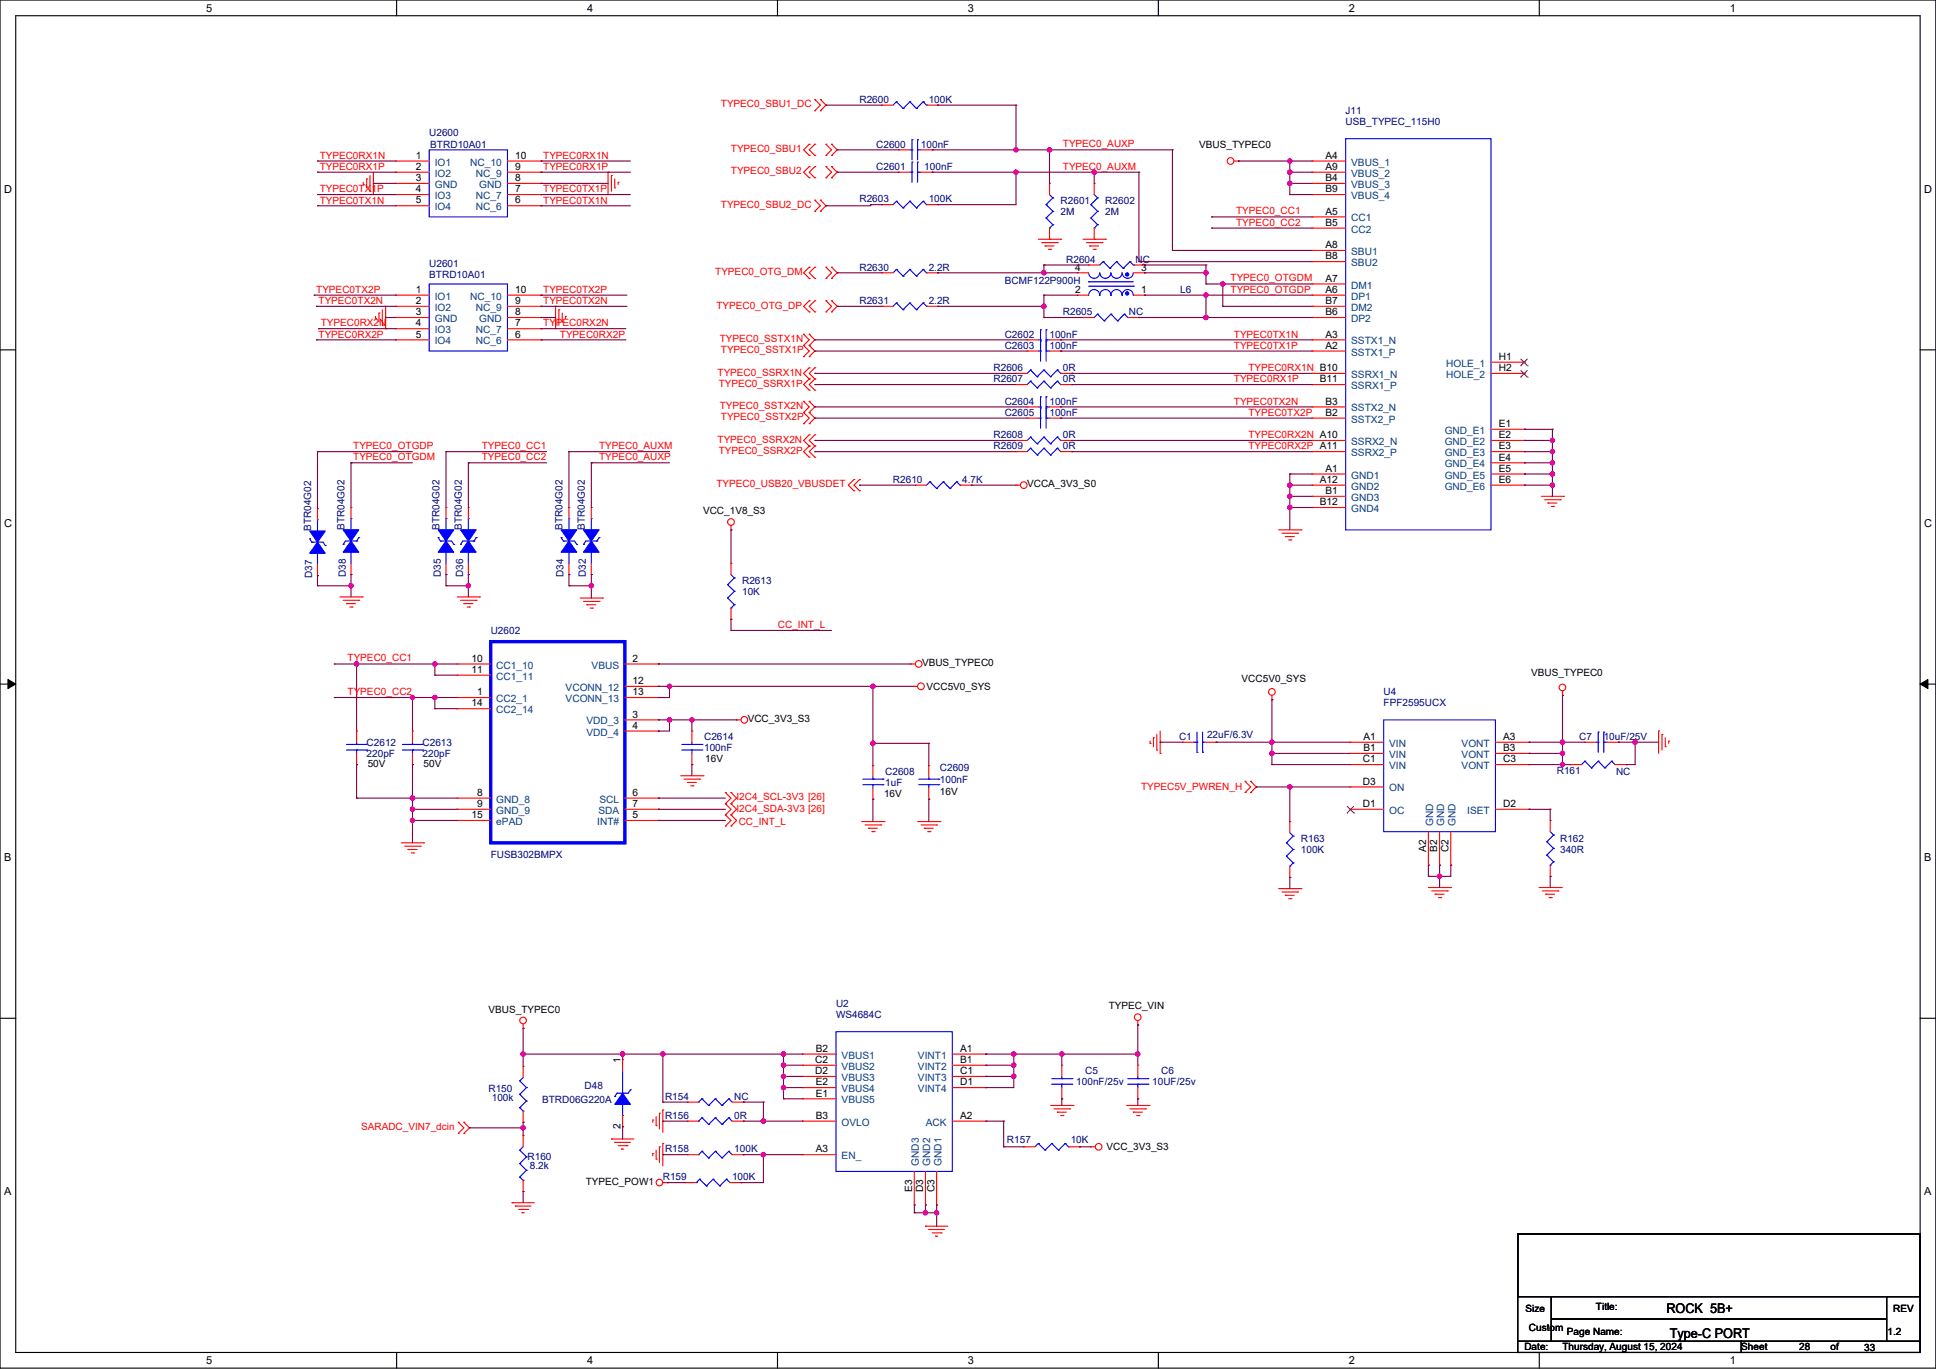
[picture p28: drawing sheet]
<svg xmlns="http://www.w3.org/2000/svg" width="594mm" height="420mm" viewBox="0 0 594 420" stroke-linecap="round" stroke-linejoin="round" font-family="sans-serif">
<defs><g id="words">
<g font-size="4.1">
<text x="511.3" y="402.8">ROCK 5B+</text>
<text x="512.3" y="410.4">Type-C PORT</text>
</g>
<g font-size="3.4">
<text x="63.2" y="3.6">5</text>
<text x="180.1" y="3.6">4</text>
<text x="297" y="3.6">3</text>
<text x="413.8" y="3.6">2</text>
<text x="530.7" y="3.6">1</text>
<text x="1.2" y="59.1">D</text>
<text x="590.4" y="59.1">D</text>
<text x="1.2" y="161.6">C</text>
<text x="590.4" y="161.6">C</text>
<text x="1.2" y="264.2">B</text>
<text x="590.4" y="264.2">B</text>
<text x="1.2" y="366.7">A</text>
<text x="590.4" y="366.7">A</text>
<text x="63.2" y="418.5">5</text>
<text x="180.1" y="418.5">4</text>
<text x="297" y="418.5">3</text>
<text x="413.8" y="418.5">2</text>
<text x="530.7" y="418.5">1</text>
</g>
<g font-size="3.1" fill="#f00">
<text x="221.2" y="33">TYPEC0_SBU1_DC</text>
<text x="224.3" y="46.7">TYPEC0_SBU1</text>
<text x="326.1" y="45.2">TYPEC0_AUXP</text>
<text x="98.1" y="52.2">TYPEC0RX1P</text>
<text x="98.1" y="48.7">TYPEC0RX1N</text>
<text x="166.7" y="52.2">TYPEC0RX1P</text>
<text x="166.7" y="48.7">TYPEC0RX1N</text>
<text x="224.3" y="53.5">TYPEC0_SBU2</text>
<text x="326.1" y="52">TYPEC0_AUXM</text>
<text x="98.1" y="59">TYPEC0TX1P</text>
<text x="166.7" y="59">TYPEC0TX1P</text>
<text x="98.1" y="62.4">TYPEC0TX1N</text>
<text x="166.7" y="62.4">TYPEC0TX1N</text>
<text x="221.2" y="63.8">TYPEC0_SBU2_DC</text>
<text x="379.2" y="65.8">TYPEC0_CC1</text>
<text x="379.2" y="69.2">TYPEC0_CC2</text>
<text x="97" y="89.9">TYPEC0TX2P</text>
<text x="166.7" y="89.9">TYPEC0TX2P</text>
<text x="219.5" y="84.4">TYPEC0_OTG_DM</text>
<text x="377.5" y="86.3">TYPEC0_OTGDM</text>
<text x="377.5" y="89.8">TYPEC0_OTGDP</text>
<text x="97.7" y="93.3">TYPEC0TX2N</text>
<text x="166.7" y="93.3">TYPEC0TX2N</text>
<text x="219.8" y="94.7">TYPEC0_OTG_DP</text>
<text x="98.4" y="100.2">TYPEC0RX2N</text>
<text x="166.7" y="100.2">TYPEC0RX2N</text>
<text x="97.7" y="103.6">TYPEC0RX2P</text>
<text x="171.8" y="103.6">TYPEC0RX2P</text>
<text x="220.8" y="105">TYPEC0_SSTX1N</text>
<text x="378.6" y="103.6">TYPEC0TX1N</text>
<text x="378.6" y="107">TYPEC0TX1P</text>
<text x="221.2" y="108.4">TYPEC0_SSTX1P</text>
<text x="383" y="113.9">TYPEC0RX1N B10</text>
<text x="220.2" y="115.3">TYPEC0_SSRX1N</text>
<text x="220.5" y="118.7">TYPEC0_SSRX1P</text>
<text x="378.6" y="117.3">TYPEC0RX1P</text>
<text x="220.8" y="125.5">TYPEC0_SSTX2N</text>
<text x="378.6" y="124.2">TYPEC0TX2N</text>
<text x="221.2" y="129">TYPEC0_SSTX2P</text>
<text x="383" y="127.6">TYPEC0TX2P</text>
<text x="108.4" y="137.8">TYPEC0_OTGDP</text>
<text x="147.8" y="137.8">TYPEC0_CC1</text>
<text x="183.8" y="137.8">TYPEC0_AUXM</text>
<text x="220.2" y="135.8">TYPEC0_SSRX2N</text>
<text x="383" y="134.5">TYPEC0RX2N A10</text>
<text x="383" y="137.9">TYPEC0RX2P A11</text>
<text x="108.4" y="141.2">TYPEC0_OTGDM</text>
<text x="147.8" y="141.2">TYPEC0_CC2</text>
<text x="183.8" y="141.2">TYPEC0_AUXP</text>
<text x="220.5" y="139.3">TYPEC0_SSRX2P</text>
<text x="219.8" y="149.5">TYPEC0_USB20_VBUSDET</text>
<text x="238.7" y="192.6">CC_INT_L</text>
<text x="106.7" y="202.9">TYPEC0_CC1</text>
<text x="106.7" y="213.2">TYPEC0_CC2</text>
<text x="226" y="245.6">I2C4_SCL-3V3 [26]</text>
<text x="350.1" y="242.5">TYPEC5V_PWREN_H</text>
<text x="226" y="249">I2C4_SDA-3V3 [26]</text>
<text x="226.7" y="253.1">CC_INT_L</text>
<text x="110.8" y="346.7">SARADC_VIN7_dcin</text>
</g>
<g font-size="3.1" fill="#000080">
<text x="263.7" y="31.6">R2600</text>
<text x="285" y="31.6">100K</text>
<text x="412.9" y="35">J11</text>
<text x="131.7" y="41.9">U2600</text>
<text x="412.9" y="38.4">USB_TYPEC_115H0</text>
<text x="132" y="45.3">BTRD10A01</text>
<text x="268.8" y="45.3">C2600</text>
<text x="282.6" y="45.3">100nF</text>
<text x="268.8" y="52.2">C2601</text>
<text x="283.6" y="52.2">100nF</text>
<text x="263.7" y="62.1">R2603</text>
<text x="285" y="62.1">100K</text>
<text x="325.4" y="62.4">R2601</text>
<text x="325.4" y="65.9">2M</text>
<text x="339.1" y="62.4">R2602</text>
<text x="339.1" y="65.9">2M</text>
<text x="131.7" y="82">U2601</text>
<text x="263.7" y="83">R2630</text>
<text x="285" y="83">2.2R</text>
<text x="327.1" y="80.6">R2604</text>
<text x="348.4" y="80.6">NC</text>
<text x="131.7" y="85.4">BTRD10A01</text>
<text x="308.3" y="87.1">BCMF122P900H</text>
<text x="362.1" y="89.9">L6</text>
<text x="263.7" y="93.3">R2631</text>
<text x="285" y="93.3">2.2R</text>
<text x="326.1" y="96.7">R2605</text>
<text x="346.3" y="96.7">NC</text>
<text x="308.3" y="103.6">C2602</text>
<text x="308.3" y="107">C2603</text>
<text x="322" y="103.6">100nF</text>
<text x="322" y="107">100nF</text>
<text x="304.8" y="113.9">R2606</text>
<text x="326.1" y="113.9">0R</text>
<text x="304.8" y="117.3">R2607</text>
<text x="326.1" y="117.3">0R</text>
<text x="308.3" y="124.2">C2604</text>
<text x="322" y="124.2">100nF</text>
<text x="308.3" y="127.6">C2605</text>
<text x="322" y="127.6">100nF</text>
<text x="304.8" y="134.5">R2608</text>
<text x="304.8" y="137.9">R2609</text>
<text x="326.1" y="134.5">0R</text>
<text x="326.1" y="137.9">0R</text>
<text x="274" y="148.2">R2610</text>
<text x="295.2" y="148.2">4.7K</text>
<text x="95.4" y="162.9" transform="rotate(-90 95.4 162.9)">BTR04G02</text>
<text x="105.7" y="162.6" transform="rotate(-90 105.7 162.6)">BTR04G02</text>
<text x="134.9" y="162.6" transform="rotate(-90 134.9 162.6)">BTR04G02</text>
<text x="141.7" y="162.6" transform="rotate(-90 141.7 162.6)">BTR04G02</text>
<text x="172.6" y="162.6" transform="rotate(-90 172.6 162.6)">BTR04G02</text>
<text x="179.5" y="162.6" transform="rotate(-90 179.5 162.6)">BTR04G02</text>
<text x="95.8" y="177.3" transform="rotate(-90 95.8 177.3)">D37</text>
<text x="106.1" y="177" transform="rotate(-90 106.1 177)">D38</text>
<text x="135.2" y="177" transform="rotate(-90 135.2 177)">D35</text>
<text x="142.1" y="177" transform="rotate(-90 142.1 177)">D36</text>
<text x="172.9" y="177" transform="rotate(-90 172.9 177)">D34</text>
<text x="179.8" y="177" transform="rotate(-90 179.8 177)">D32</text>
<text x="227.7" y="179">R2613</text>
<text x="227.7" y="182.5">10K</text>
<text x="150.5" y="194.5">U2602</text>
<text x="424.5" y="213.3">U4</text>
<text x="424.5" y="216.7">FPF2595UCX</text>
<text x="216" y="227">C2614</text>
<text x="361.8" y="227">C1</text>
<text x="370.3" y="226.4">22uF/6.3V</text>
<text x="484.5" y="227">C7</text>
<text x="492.1" y="227">10uF/25V</text>
<text x="112.5" y="228.7">C2612</text>
<text x="112.5" y="232.2">220pF</text>
<text x="129.6" y="228.7">C2613</text>
<text x="129.6" y="232.2">220pF</text>
<text x="216" y="230.5">100nF</text>
<text x="271.6" y="237.7">C2608</text>
<text x="288.4" y="236.6">C2609</text>
<text x="477.7" y="237.3">R161</text>
<text x="495.8" y="237.7">NC</text>
<text x="271.6" y="241.1">1uF</text>
<text x="288.4" y="240.1">100nF</text>
<text x="150.5" y="263.4">FUSB302BMPX</text>
<text x="399.1" y="258.2">R163</text>
<text x="399.1" y="261.7">100K</text>
<text x="478.7" y="258.2">R162</text>
<text x="478.7" y="261.7">340R</text>
<text x="256.5" y="309">U2</text>
<text x="256.5" y="312.4">WS4684C</text>
<text x="333" y="329.6">C5</text>
<text x="356.3" y="329.6">C6</text>
<text x="149.9" y="335">R150</text>
<text x="179.4" y="334">D48</text>
<text x="330.2" y="333">100nF/25v</text>
<text x="353.5" y="333">10UF/25v</text>
<text x="150.9" y="337.8">100k</text>
<text x="166.3" y="338.5">BTRD06G220A</text>
<text x="204" y="337.4">R154</text>
<text x="225.3" y="337.4">NC</text>
<text x="204" y="343.3">R156</text>
<text x="225.3" y="343.3">0R</text>
<text x="204" y="353.6">R158</text>
<text x="225.3" y="353.6">100K</text>
<text x="309" y="350.8">R157</text>
<text x="328.5" y="350.8">10K</text>
<text x="161.9" y="356">R160</text>
<text x="162.6" y="358.7">8.2k</text>
<text x="203.4" y="362.1">R159</text>
<text x="224.6" y="362.1">100K</text>
</g>
<g font-size="3.1">
<text x="367.9" y="45.3">VBUS_TYPEC0</text>
<text x="127.6" y="48.7">1</text>
<text x="127.6" y="52.1">2</text>
<text x="158.1" y="48.7">10</text>
<text x="158.1" y="52.1">9</text>
<text x="406.7" y="48.7">A4</text>
<text x="406.7" y="52.1">A9</text>
<text x="127.6" y="59">4</text>
<text x="127.6" y="55.6">3</text>
<text x="158.1" y="59">7</text>
<text x="158.1" y="55.6">8</text>
<text x="406.7" y="59">B9</text>
<text x="406.7" y="55.6">B4</text>
<text x="127.6" y="62.4">5</text>
<text x="158.1" y="62.4">6</text>
<text x="406.7" y="65.8">A5</text>
<text x="406.7" y="69.3">B5</text>
<text x="406.7" y="76.1">A8</text>
<text x="329.9" y="83">4</text>
<text x="350.1" y="83">3</text>
<text x="406.7" y="79.6">B8</text>
<text x="127.6" y="89.9">1</text>
<text x="158.1" y="89.9">10</text>
<text x="329.9" y="89.9">2</text>
<text x="350.1" y="89.9">1</text>
<text x="406.7" y="89.9">A6</text>
<text x="406.7" y="86.4">A7</text>
<text x="127.6" y="93.3">2</text>
<text x="158.1" y="93.3">9</text>
<text x="406.7" y="93.3">B7</text>
<text x="127.6" y="100.1">4</text>
<text x="127.6" y="96.7">3</text>
<text x="158.1" y="100.1">7</text>
<text x="158.1" y="96.7">8</text>
<text x="406.7" y="96.7">B6</text>
<text x="127.6" y="103.6">5</text>
<text x="158.1" y="103.6">6</text>
<text x="406.7" y="107">A2</text>
<text x="406.7" y="103.6">A3</text>
<text x="459.8" y="110.4">H1</text>
<text x="459.8" y="113.9">H2</text>
<text x="404.9" y="117.3">B11</text>
<text x="406.7" y="124.1">B3</text>
<text x="406.7" y="127.6">B2</text>
<text x="459.8" y="131">E1</text>
<text x="459.8" y="134.4">E2</text>
<text x="459.8" y="137.9">E3</text>
<text x="459.8" y="141.3">E4</text>
<text x="315.1" y="149.5">VCCA_3V3_S0</text>
<text x="404.9" y="148.1">A12</text>
<text x="406.7" y="144.7">A1</text>
<text x="459.8" y="144.7">E5</text>
<text x="459.8" y="148.1">E6</text>
<text x="404.9" y="155">B12</text>
<text x="406.7" y="151.6">B1</text>
<text x="215.7" y="157.8">VCC_1V8_S3</text>
<text x="144.7" y="203">10</text>
<text x="194.1" y="203">2</text>
<text x="144.7" y="206.4">11</text>
<text x="194.1" y="209.9">12</text>
<text x="282.9" y="204.4">VBUS_TYPEC0</text>
<text x="381" y="209.2">VCC5V0_SYS</text>
<text x="469.8" y="207.5">VBUS_TYPEC0</text>
<text x="146.4" y="213.3">1</text>
<text x="194.1" y="213.3">13</text>
<text x="284.3" y="211.6">VCC5V0_SYS</text>
<text x="144.7" y="216.7">14</text>
<text x="194.1" y="220.2">3</text>
<text x="229.4" y="221.6">VCC_3V3_S3</text>
<text x="194.1" y="223.6">4</text>
<text x="418.3" y="227">A1</text>
<text x="461.2" y="227">A3</text>
<text x="216.4" y="233.9">16V</text>
<text x="418.1" y="233.9">C1</text>
<text x="418.3" y="230.4">B1</text>
<text x="461.2" y="230.4">B3</text>
<text x="461.2" y="233.9">C3</text>
<text x="112.8" y="235.3">50V</text>
<text x="130" y="235.3">50V</text>
<text x="146.4" y="244.2">8</text>
<text x="194.1" y="244.2">6</text>
<text x="271.2" y="244.5">16V</text>
<text x="288.4" y="243.8">16V</text>
<text x="418.1" y="240.7">D3</text>
<text x="144.7" y="251">15</text>
<text x="146.4" y="247.6">9</text>
<text x="194.1" y="251">5</text>
<text x="194.1" y="247.6">7</text>
<text x="418.1" y="247.6">D1</text>
<text x="461.2" y="247.6">D2</text>
<text x="437.6" y="261.4" transform="rotate(-90 437.6 261.4)">A2</text>
<text x="441" y="261.4" transform="rotate(-90 441 261.4)">B2</text>
<text x="444.4" y="261.5" transform="rotate(-90 444.4 261.5)">C2</text>
<text x="149.9" y="310.7">VBUS_TYPEC0</text>
<text x="340.2" y="309.7">TYPEC_VIN</text>
<text x="250.3" y="322.7">B2</text>
<text x="294.6" y="322.7">A1</text>
<text x="190.3" y="326.1" transform="rotate(-90 190.3 326.1)">1</text>
<text x="250.1" y="326.1">C2</text>
<text x="250.1" y="329.5">D2</text>
<text x="294.6" y="326.1">B1</text>
<text x="294.6" y="329.5">C1</text>
<text x="250.3" y="333">E2</text>
<text x="294.6" y="333">D1</text>
<text x="250.3" y="336.4">E1</text>
<text x="190.3" y="346.4" transform="rotate(-90 190.3 346.4)">2</text>
<text x="250.3" y="343.3">B3</text>
<text x="294.6" y="343.3">A2</text>
<text x="250.3" y="353.5">A3</text>
<text x="339.5" y="352.9">VCC_3V3_S3</text>
<text x="179.7" y="363.5">TYPEC_POW1</text>
<text x="279.8" y="365.6" transform="rotate(-90 279.8 365.6)">E3</text>
<text x="283.3" y="365.8" transform="rotate(-90 283.3 365.8)">D3</text>
<text x="286.7" y="365.8" transform="rotate(-90 286.7 365.8)">C3</text>
<text x="489.7" y="401.9">Title:</text>
<text x="468.1" y="402.6">Size</text>
<text x="580.9" y="402.6">REV</text>
<text x="469.1" y="408.4">Custom</text>
<text x="480.8" y="409.4">Page Name:</text>
<text x="579.2" y="409.4">1.2</text>
<text x="467.7" y="414.3">Date:</text>
<text x="479.4" y="414.3">Thursday, August 15, 2024</text>
<text x="534.2" y="414.3">Sheet</text>
<text x="552.1" y="414.3">28</text>
<text x="561.7" y="414.3">of</text>
<text x="572" y="414.6">33</text>
</g>
<g font-size="3.1" fill="#004080">
<text x="133.4" y="50.8">IO1</text>
<text x="144.3" y="50.8">NC_10</text>
<text x="414.6" y="50.8">VBUS_1</text>
<text x="133.4" y="54.2">IO2</text>
<text x="133.4" y="57.7">GND</text>
<text x="146" y="54.2">NC_9</text>
<text x="147.1" y="57.7">GND</text>
<text x="414.6" y="54.2">VBUS_2</text>
<text x="414.6" y="57.7">VBUS_3</text>
<text x="133.4" y="61.1">IO3</text>
<text x="133.4" y="64.5">IO4</text>
<text x="146" y="61.1">NC_7</text>
<text x="146" y="64.5">NC_6</text>
<text x="414.6" y="61.1">VBUS_4</text>
<text x="414.6" y="67.9">CC1</text>
<text x="414.6" y="71.4">CC2</text>
<text x="414.6" y="78.2">SBU1</text>
<text x="414.6" y="81.7">SBU2</text>
<text x="414.6" y="88.5">DM1</text>
<text x="133.4" y="91.9">IO1</text>
<text x="133.4" y="95.4">IO2</text>
<text x="144.3" y="91.9">NC_10</text>
<text x="146" y="95.4">NC_9</text>
<text x="414.6" y="91.9">DP1</text>
<text x="414.6" y="95.4">DM2</text>
<text x="133.4" y="98.8">GND</text>
<text x="147.1" y="98.8">GND</text>
<text x="414.6" y="98.8">DP2</text>
<text x="133.4" y="102.2">IO3</text>
<text x="133.4" y="105.7">IO4</text>
<text x="146" y="102.2">NC_7</text>
<text x="146" y="105.7">NC_6</text>
<text x="414.6" y="105.7">SSTX1_N</text>
<text x="414.6" y="109.1">SSTX1_P</text>
<text x="443.8" y="112.5">HOLE_1</text>
<text x="414.6" y="119.4">SSRX1_P</text>
<text x="414.6" y="116">SSRX1_N</text>
<text x="443.8" y="116">HOLE_2</text>
<text x="414.6" y="126.2">SSTX2_N</text>
<text x="414.6" y="129.7">SSTX2_P</text>
<text x="414.6" y="136.5">SSRX2_N</text>
<text x="443.3" y="133.1">GND_E1</text>
<text x="443.3" y="136.5">GND_E2</text>
<text x="414.6" y="140">SSRX2_P</text>
<text x="443.3" y="140">GND_E3</text>
<text x="443.3" y="143.4">GND_E4</text>
<text x="414.6" y="146.8">GND1</text>
<text x="443.3" y="146.8">GND_E5</text>
<text x="414.6" y="150.2">GND2</text>
<text x="414.6" y="153.7">GND3</text>
<text x="443.3" y="150.2">GND_E6</text>
<text x="414.6" y="157.1">GND4</text>
<text x="152.3" y="205.1">CC1_10</text>
<text x="152.3" y="208.5">CC1_11</text>
<text x="181.5" y="205.1">VBUS</text>
<text x="152.3" y="215.4">CC2_1</text>
<text x="173.5" y="212">VCONN_12</text>
<text x="173.5" y="215.4">VCONN_13</text>
<text x="152.3" y="218.8">CC2_14</text>
<text x="180" y="222.2">VDD_3</text>
<text x="180" y="225.7">VDD_4</text>
<text x="426.2" y="229.1">VIN</text>
<text x="426.2" y="232.5">VIN</text>
<text x="448.4" y="229.1">VONT</text>
<text x="448.4" y="232.5">VONT</text>
<text x="426.2" y="236">VIN</text>
<text x="448.4" y="236">VONT</text>
<text x="426.2" y="242.8">ON</text>
<text x="152.3" y="246.3">GND_8</text>
<text x="152.3" y="249.7">GND_9</text>
<text x="183.6" y="249.7">SDA</text>
<text x="183.9" y="246.3">SCL</text>
<text x="426.2" y="249.7">OC</text>
<text x="450.2" y="249.7">ISET</text>
<text x="152.3" y="253.1">ePAD</text>
<text x="183.2" y="253.1">INT#</text>
<text x="439.7" y="253.4" transform="rotate(-90 439.7 253.4)">GND</text>
<text x="443.1" y="253.4" transform="rotate(-90 443.1 253.4)">GND</text>
<text x="446.6" y="253.4" transform="rotate(-90 446.6 253.4)">GND</text>
<text x="258.2" y="324.8">VBUS1</text>
<text x="258.2" y="328.2">VBUS2</text>
<text x="281.6" y="324.8">VINT1</text>
<text x="281.6" y="328.2">VINT2</text>
<text x="258.2" y="335.1">VBUS4</text>
<text x="258.2" y="331.6">VBUS3</text>
<text x="281.6" y="331.6">VINT3</text>
<text x="281.6" y="335.1">VINT4</text>
<text x="258.2" y="338.5">VBUS5</text>
<text x="258.2" y="345.4">OVLO</text>
<text x="284.1" y="345.4">ACK</text>
<text x="258.2" y="355.6">EN_</text>
<text x="282" y="357.7" transform="rotate(-90 282 357.7)">GND3</text>
<text x="285.4" y="357.7" transform="rotate(-90 285.4 357.7)">GND2</text>
<text x="288.8" y="357.7" transform="rotate(-90 288.8 357.7)">GND1</text>
</g>
</g></defs>
<path d="M0 0h593.9v419.7h-593.9zM4.8 4.8h584.3v410.1h-584.3z" fill="none" stroke="#000" stroke-width=".34"/>
<g fill="#fff">
<path d="M63.2 .6h1.9v3.7h-1.9z"/>
<path d="M63.2 415.5h1.9v3.7h-1.9z"/>
</g>
<path d="M121.7 0v4.8M121.7 414.9v4.8" fill="none" stroke="#000" stroke-width=".34"/>
<g fill="#fff">
<path d="M180.1 .6h1.9v3.7h-1.9z"/>
<path d="M180.1 415.5h1.9v3.7h-1.9z"/>
</g>
<path d="M238.5 0v4.8M238.5 414.9v4.8" fill="none" stroke="#000" stroke-width=".34"/>
<g fill="#fff">
<path d="M297 .6h1.9v3.7h-1.9z"/>
<path d="M297 415.5h1.9v3.7h-1.9z"/>
</g>
<path d="M355.4 0v4.8M355.4 414.9v4.8" fill="none" stroke="#000" stroke-width=".34"/>
<g fill="#fff">
<path d="M413.8 .6h1.9v3.7h-1.9z"/>
<path d="M413.8 415.5h1.9v3.7h-1.9z"/>
</g>
<path d="M472.3 0v4.8M472.3 414.9v4.8" fill="none" stroke="#000" stroke-width=".34"/>
<g fill="#fff">
<path d="M530.7 .6h1.9v3.7h-1.9z"/>
<path d="M530.7 415.5h1.9v3.7h-1.9z"/>
<path d="M1.2 56.1h2.5v3.7h-2.5z"/>
<path d="M590.3 56.1h2.5v3.7h-2.5z"/>
<path d="M1.2 158.6h2.5v3.7h-2.5z"/>
<path d="M590.3 158.6h2.5v3.7h-2.5z"/>
</g>
<path d="M0 107.3h4.8M589.1 107.3h4.8" fill="none" stroke="#000" stroke-width=".34"/>
<g fill="#fff">
<path d="M1.2 261.1h2.3v3.8h-2.3z"/>
<path d="M590.3 261.1h2.3v3.8h-2.3z"/>
</g>
<path d="M0 209.9h4.8M589.1 209.9h4.8" fill="none" stroke="#000" stroke-width=".34"/>
<path d="M2.4 208.5l2.4 1.4-2.4 1.3zM589.1 209.9l2.4-1.4v2.7z" fill="#000" stroke="#000" stroke-width=".31"/>
<g fill="#fff">
<path d="M1.2 363.6h2.3v3.8h-2.3z"/>
<path d="M590.3 363.6h2.3v3.8h-2.3z"/>
</g>
<path d="M0 312.4h4.8M589.1 312.4h4.8" fill="none" stroke="#000" stroke-width=".34"/>
<path d="M281.5 252.1h6.9" fill="none" stroke="#f00" stroke-width=".34"/>
<circle cx="288.4" cy="252.1" r=".17" fill="#f00"/>
<path d="M282.6 253.1h4.8" fill="none" stroke="#f00" stroke-width=".34"/>
<circle cx="287.4" cy="253.1" r=".17" fill="#f00"/>
<path d="M283.6 254.1h2.7" fill="none" stroke="#f00" stroke-width=".34"/>
<circle cx="283.6" cy="254.1" r=".17" fill="#f00"/>
<path d="M284.6 255.1h.7" fill="none" stroke="#f00" stroke-width=".34"/>
<circle cx="285.3" cy="255.1" r=".17" fill="#f00"/>
<path d="M280.2 210.6h1.3" fill="none" stroke="#f00" stroke-width=".34"/>
<circle cx="280.2" cy="210.6" r=".17" fill="#f00"/>
<g fill="none" stroke="#f00" stroke-width=".34">
<path d="M264.4 252.1h6.9"/>
<circle cx="282.6" cy="210.6" r="1.03"/>
</g>
<circle cx="271.3" cy="252.1" r=".17" fill="#f00"/>
<path d="M265.4 253.1h4.8" fill="none" stroke="#f00" stroke-width=".34"/>
<circle cx="270.2" cy="253.1" r=".17" fill="#f00"/>
<path d="M266.5 254.1h2.7" fill="none" stroke="#f00" stroke-width=".34"/>
<circle cx="266.5" cy="254.1" r=".17" fill="#f00"/>
<path d="M267.5 255.1h.7" fill="none" stroke="#f00" stroke-width=".34"/>
<circle cx="268.2" cy="255.1" r=".17" fill="#f00"/>
<path d="M123.1 258.6h6.9" fill="none" stroke="#f00" stroke-width=".34"/>
<circle cx="130" cy="258.6" r=".17" fill="#f00"/>
<path d="M124.2 259.6h4.7" fill="none" stroke="#f00" stroke-width=".34"/>
<circle cx="128.9" cy="259.6" r=".17" fill="#f00"/>
<path d="M125.2 260.6h2.7" fill="none" stroke="#f00" stroke-width=".34"/>
<circle cx="125.2" cy="260.6" r=".17" fill="#f00"/>
<path d="M126.2 261.7h.7" fill="none" stroke="#f00" stroke-width=".34"/>
<circle cx="126.9" cy="261.7" r=".17" fill="#f00"/>
<path d="M392.3 162.6h6.9" fill="none" stroke="#f00" stroke-width=".34"/>
<circle cx="399.2" cy="162.6" r=".17" fill="#f00"/>
<path d="M393.3 163.6h4.8" fill="none" stroke="#f00" stroke-width=".34"/>
<circle cx="398.1" cy="163.6" r=".17" fill="#f00"/>
<path d="M394.4 164.6h2.7" fill="none" stroke="#f00" stroke-width=".34"/>
<circle cx="394.4" cy="164.6" r=".17" fill="#f00"/>
<path d="M395.4 165.7h.7" fill="none" stroke="#f00" stroke-width=".34"/>
<circle cx="396.1" cy="165.7" r=".17" fill="#f00"/>
<path d="M472.9 152.3h6.8" fill="none" stroke="#f00" stroke-width=".34"/>
<circle cx="479.7" cy="152.3" r=".17" fill="#f00"/>
<path d="M473.9 153.3h4.8" fill="none" stroke="#f00" stroke-width=".34"/>
<circle cx="478.7" cy="153.3" r=".17" fill="#f00"/>
<path d="M474.9 154.3h2.8" fill="none" stroke="#f00" stroke-width=".34"/>
<circle cx="474.9" cy="154.3" r=".17" fill="#f00"/>
<path d="M476 155.4h.7" fill="none" stroke="#f00" stroke-width=".34"/>
<circle cx="476.7" cy="155.4" r=".17" fill="#f00"/>
<path d="M378.6 49.4h1.4" fill="none" stroke="#f00" stroke-width=".34"/>
<circle cx="380" cy="49.4" r=".17" fill="#f00"/>
<g fill="none" stroke="#f00" stroke-width=".34">
<path d="M318.6 73.4h6.8"/>
<circle cx="377.5" cy="49.4" r="1.02"/>
</g>
<circle cx="325.4" cy="73.4" r=".17" fill="#f00"/>
<path d="M319.6 74.4h4.8" fill="none" stroke="#f00" stroke-width=".34"/>
<circle cx="324.4" cy="74.4" r=".17" fill="#f00"/>
<path d="M320.6 75.5h2.8" fill="none" stroke="#f00" stroke-width=".34"/>
<circle cx="320.6" cy="75.5" r=".17" fill="#f00"/>
<path d="M321.7 76.5h.6" fill="none" stroke="#f00" stroke-width=".34"/>
<circle cx="322.3" cy="76.5" r=".17" fill="#f00"/>
<path d="M332.3 73.4h6.9" fill="none" stroke="#f00" stroke-width=".34"/>
<circle cx="339.2" cy="73.4" r=".17" fill="#f00"/>
<path d="M333.3 74.4h4.8" fill="none" stroke="#f00" stroke-width=".34"/>
<circle cx="338.1" cy="74.4" r=".17" fill="#f00"/>
<path d="M334.3 75.5h2.8" fill="none" stroke="#f00" stroke-width=".34"/>
<circle cx="334.3" cy="75.5" r=".17" fill="#f00"/>
<path d="M335.4 76.5h.7" fill="none" stroke="#f00" stroke-width=".34"/>
<circle cx="336.1" cy="76.5" r=".17" fill="#f00"/>
<path d="M104.3 183.1h6.8" fill="none" stroke="#f00" stroke-width=".34"/>
<circle cx="111.1" cy="183.1" r=".17" fill="#f00"/>
<path d="M105.3 184.2h4.8" fill="none" stroke="#f00" stroke-width=".34"/>
<circle cx="110.1" cy="184.2" r=".17" fill="#f00"/>
<path d="M106.3 185.2h2.8" fill="none" stroke="#f00" stroke-width=".34"/>
<circle cx="106.3" cy="185.2" r=".17" fill="#f00"/>
<path d="M107.4 186.2h.6" fill="none" stroke="#f00" stroke-width=".34"/>
<circle cx="108" cy="186.2" r=".17" fill="#f00"/>
<path d="M140.3 183.1h6.8" fill="none" stroke="#f00" stroke-width=".34"/>
<circle cx="147.1" cy="183.1" r=".17" fill="#f00"/>
<path d="M141.3 184.2h4.8" fill="none" stroke="#f00" stroke-width=".34"/>
<circle cx="146.1" cy="184.2" r=".17" fill="#f00"/>
<path d="M142.3 185.2h2.8" fill="none" stroke="#f00" stroke-width=".34"/>
<circle cx="142.3" cy="185.2" r=".17" fill="#f00"/>
<path d="M143.4 186.2h.6" fill="none" stroke="#f00" stroke-width=".34"/>
<circle cx="144" cy="186.2" r=".17" fill="#f00"/>
<path d="M178 183.5h6.8" fill="none" stroke="#f00" stroke-width=".34"/>
<circle cx="184.8" cy="183.5" r=".17" fill="#f00"/>
<path d="M179 184.5h4.8" fill="none" stroke="#f00" stroke-width=".34"/>
<circle cx="183.8" cy="184.5" r=".17" fill="#f00"/>
<path d="M180 185.5h2.8" fill="none" stroke="#f00" stroke-width=".34"/>
<circle cx="180" cy="185.5" r=".17" fill="#f00"/>
<path d="M181.1 186.6h.7" fill="none" stroke="#f00" stroke-width=".34"/>
<circle cx="181.8" cy="186.6" r=".17" fill="#f00"/>
<path d="M114.6 52.8v6.9" fill="none" stroke="#f00" stroke-width=".34"/>
<circle cx="114.6" cy="59.7" r=".17" fill="#f00"/>
<path d="M113.5 53.9v4.8" fill="none" stroke="#f00" stroke-width=".34"/>
<circle cx="113.5" cy="58.7" r=".17" fill="#f00"/>
<path d="M112.5 54.9v2.7" fill="none" stroke="#f00" stroke-width=".34"/>
<circle cx="112.5" cy="54.9" r=".17" fill="#f00"/>
<path d="M111.5 55.9v.7" fill="none" stroke="#f00" stroke-width=".34"/>
<circle cx="111.5" cy="56.6" r=".17" fill="#f00"/>
<path d="M170.5 94v6.8" fill="none" stroke="#f00" stroke-width=".34"/>
<circle cx="170.5" cy="94" r=".17" fill="#f00"/>
<path d="M171.5 95v4.8" fill="none" stroke="#f00" stroke-width=".34"/>
<circle cx="171.5" cy="95" r=".17" fill="#f00"/>
<path d="M172.5 96v2.8" fill="none" stroke="#f00" stroke-width=".34"/>
<circle cx="172.5" cy="98.8" r=".17" fill="#f00"/>
<path d="M173.5 97.1v.6" fill="none" stroke="#f00" stroke-width=".34"/>
<circle cx="173.5" cy="97.1" r=".17" fill="#f00"/>
<path d="M224.3 161.2v1.4" fill="none" stroke="#f00" stroke-width=".34"/>
<circle cx="224.3" cy="162.6" r=".17" fill="#f00"/>
<g fill="none" stroke="#f00" stroke-width=".34">
<path d="M226 220.9h1.4"/>
<circle cx="224.3" cy="160.1" r="1.02"/>
</g>
<circle cx="226" cy="220.9" r=".17" fill="#f00"/>
<g fill="none" stroke="#f00" stroke-width=".34">
<path d="M208.9 238h6.8"/>
<circle cx="228.4" cy="220.8" r="1.02"/>
</g>
<circle cx="215.7" cy="238" r=".17" fill="#f00"/>
<path d="M209.9 239h4.8" fill="none" stroke="#f00" stroke-width=".34"/>
<circle cx="214.7" cy="239" r=".17" fill="#f00"/>
<path d="M210.9 240.1h2.8" fill="none" stroke="#f00" stroke-width=".34"/>
<circle cx="210.9" cy="240.1" r=".17" fill="#f00"/>
<path d="M211.9 241.1h.7" fill="none" stroke="#f00" stroke-width=".34"/>
<circle cx="212.6" cy="241.1" r=".17" fill="#f00"/>
<path d="M186.6 52.8v6.9" fill="none" stroke="#f00" stroke-width=".34"/>
<circle cx="186.6" cy="52.8" r=".17" fill="#f00"/>
<path d="M187.6 53.9v4.8" fill="none" stroke="#f00" stroke-width=".34"/>
<circle cx="187.6" cy="53.9" r=".17" fill="#f00"/>
<path d="M188.6 54.9v2.7" fill="none" stroke="#f00" stroke-width=".34"/>
<circle cx="188.6" cy="57.6" r=".17" fill="#f00"/>
<path d="M189.7 55.9v.7" fill="none" stroke="#f00" stroke-width=".34"/>
<circle cx="189.7" cy="55.9" r=".17" fill="#f00"/>
<path d="M118.3 94v6.8" fill="none" stroke="#f00" stroke-width=".34"/>
<circle cx="118.3" cy="100.8" r=".17" fill="#f00"/>
<path d="M117.3 95v4.8" fill="none" stroke="#f00" stroke-width=".34"/>
<circle cx="117.3" cy="99.8" r=".17" fill="#f00"/>
<path d="M116.3 96v2.8" fill="none" stroke="#f00" stroke-width=".34"/>
<circle cx="116.3" cy="96" r=".17" fill="#f00"/>
<path d="M115.2 97.1v.6" fill="none" stroke="#f00" stroke-width=".34"/>
<circle cx="115.2" cy="97.7" r=".17" fill="#f00"/>
<path d="M311.7 148.8h1.4" fill="none" stroke="#f00" stroke-width=".34"/>
<circle cx="311.7" cy="148.8" r=".17" fill="#f00"/>
<g fill="none" stroke="#f00" stroke-width=".34">
<path d="M279.5 203.7h1.4"/>
<circle cx="314.1" cy="148.8" r="1.02"/>
</g>
<circle cx="279.5" cy="203.7" r=".17" fill="#f00"/>
<g fill="none" stroke="#f00" stroke-width=".34">
<path d="M334.7 351.8h1.4"/>
<circle cx="281.9" cy="203.7" r="1.02"/>
</g>
<circle cx="334.7" cy="351.8" r=".17" fill="#f00"/>
<g fill="none" stroke="#f00" stroke-width=".34">
<path d="M349.1 313.1v1.4"/>
<circle cx="337.1" cy="351.8" r="1.02"/>
</g>
<circle cx="349.1" cy="314.5" r=".17" fill="#f00"/>
<g fill="none" stroke="#f00" stroke-width=".34">
<path d="M284 376.2h6.8"/>
<circle cx="349.1" cy="312.1" r="1.02"/>
</g>
<circle cx="284" cy="376.2" r=".17" fill="#f00"/>
<path d="M285 377.2h4.8" fill="none" stroke="#f00" stroke-width=".34"/>
<circle cx="285" cy="377.2" r=".17" fill="#f00"/>
<path d="M286 378.2h2.8" fill="none" stroke="#f00" stroke-width=".34"/>
<circle cx="288.8" cy="378.2" r=".17" fill="#f00"/>
<path d="M287 379.3h.7" fill="none" stroke="#f00" stroke-width=".34"/>
<circle cx="287" cy="379.3" r=".17" fill="#f00"/>
<path d="M160.5 314.1v1.4" fill="none" stroke="#f00" stroke-width=".34"/>
<circle cx="160.5" cy="315.5" r=".17" fill="#f00"/>
<g fill="none" stroke="#f00" stroke-width=".34">
<path d="M203.4 340.5v6.9"/>
<circle cx="160.5" cy="313.1" r="1.02"/>
</g>
<circle cx="203.4" cy="340.5" r=".17" fill="#f00"/>
<path d="M202.3 341.5v4.9" fill="none" stroke="#f00" stroke-width=".34"/>
<circle cx="202.3" cy="341.5" r=".17" fill="#f00"/>
<path d="M201.3 342.6v2.7" fill="none" stroke="#f00" stroke-width=".34"/>
<circle cx="201.3" cy="345.3" r=".17" fill="#f00"/>
<path d="M200.3 343.6v.7" fill="none" stroke="#f00" stroke-width=".34"/>
<circle cx="200.3" cy="343.6" r=".17" fill="#f00"/>
<path d="M203.4 350.8v6.9" fill="none" stroke="#f00" stroke-width=".34"/>
<circle cx="203.4" cy="350.8" r=".17" fill="#f00"/>
<path d="M202.3 351.8v4.8" fill="none" stroke="#f00" stroke-width=".34"/>
<circle cx="202.3" cy="351.8" r=".17" fill="#f00"/>
<path d="M201.3 352.9v2.7" fill="none" stroke="#f00" stroke-width=".34"/>
<circle cx="201.3" cy="355.6" r=".17" fill="#f00"/>
<path d="M200.3 353.9v.7" fill="none" stroke="#f00" stroke-width=".34"/>
<circle cx="200.3" cy="353.9" r=".17" fill="#f00"/>
<path d="M187.6 349.4h6.9" fill="none" stroke="#f00" stroke-width=".34"/>
<circle cx="187.6" cy="349.4" r=".17" fill="#f00"/>
<path d="M188.6 350.5h4.8" fill="none" stroke="#f00" stroke-width=".34"/>
<circle cx="188.6" cy="350.5" r=".17" fill="#f00"/>
<path d="M189.7 351.5h2.7" fill="none" stroke="#f00" stroke-width=".34"/>
<circle cx="192.4" cy="351.5" r=".17" fill="#f00"/>
<path d="M190.7 352.5h.7" fill="none" stroke="#f00" stroke-width=".34"/>
<circle cx="190.7" cy="352.5" r=".17" fill="#f00"/>
<path d="M322.3 339.2h6.9" fill="none" stroke="#f00" stroke-width=".34"/>
<circle cx="329.2" cy="339.2" r=".17" fill="#f00"/>
<path d="M323.4 340.2h4.8" fill="none" stroke="#f00" stroke-width=".34"/>
<circle cx="328.2" cy="340.2" r=".17" fill="#f00"/>
<path d="M324.4 341.2h2.8" fill="none" stroke="#f00" stroke-width=".34"/>
<circle cx="324.4" cy="341.2" r=".17" fill="#f00"/>
<path d="M325.4 342.2h.7" fill="none" stroke="#f00" stroke-width=".34"/>
<circle cx="326.1" cy="342.2" r=".17" fill="#f00"/>
<path d="M345.7 339.2h6.8" fill="none" stroke="#f00" stroke-width=".34"/>
<circle cx="352.5" cy="339.2" r=".17" fill="#f00"/>
<path d="M346.7 340.2h4.8" fill="none" stroke="#f00" stroke-width=".34"/>
<circle cx="351.5" cy="340.2" r=".17" fill="#f00"/>
<path d="M347.7 341.2h2.8" fill="none" stroke="#f00" stroke-width=".34"/>
<circle cx="347.7" cy="341.2" r=".17" fill="#f00"/>
<path d="M348.8 342.2h.6" fill="none" stroke="#f00" stroke-width=".34"/>
<circle cx="349.4" cy="342.2" r=".17" fill="#f00"/>
<path d="M203.4 362.8h1.3" fill="none" stroke="#f00" stroke-width=".34"/>
<circle cx="204.7" cy="362.8" r=".17" fill="#f00"/>
<g fill="none" stroke="#f00" stroke-width=".34">
<path d="M157.1 369h6.8"/>
<circle cx="202.3" cy="362.8" r="1.02"/>
</g>
<circle cx="157.1" cy="369" r=".17" fill="#f00"/>
<path d="M158.1 370h4.8" fill="none" stroke="#f00" stroke-width=".34"/>
<circle cx="158.1" cy="370" r=".17" fill="#f00"/>
<path d="M159.1 371.1h2.8" fill="none" stroke="#f00" stroke-width=".34"/>
<circle cx="161.9" cy="371.1" r=".17" fill="#f00"/>
<path d="M160.2 372.1h.6" fill="none" stroke="#f00" stroke-width=".34"/>
<circle cx="160.2" cy="372.1" r=".17" fill="#f00"/>
<path d="M356 224.3v6.8" fill="none" stroke="#f00" stroke-width=".34"/>
<circle cx="356" cy="231.1" r=".17" fill="#f00"/>
<path d="M354.9 225.3v4.8" fill="none" stroke="#f00" stroke-width=".34"/>
<circle cx="354.9" cy="230.1" r=".17" fill="#f00"/>
<path d="M353.9 226.3v2.8" fill="none" stroke="#f00" stroke-width=".34"/>
<circle cx="353.9" cy="226.3" r=".17" fill="#f00"/>
<path d="M352.9 227.4v.6" fill="none" stroke="#f00" stroke-width=".34"/>
<circle cx="352.9" cy="228" r=".17" fill="#f00"/>
<path d="M390.2 213.3v1.4" fill="none" stroke="#f00" stroke-width=".34"/>
<circle cx="390.2" cy="214.7" r=".17" fill="#f00"/>
<g fill="none" stroke="#f00" stroke-width=".34">
<path d="M438.3 272.3h6.8"/>
<circle cx="390.2" cy="212.3" r="1.02"/>
</g>
<circle cx="445.1" cy="272.3" r=".17" fill="#f00"/>
<path d="M439.3 273.3h4.8" fill="none" stroke="#f00" stroke-width=".34"/>
<circle cx="444.1" cy="273.3" r=".17" fill="#f00"/>
<path d="M440.3 274.3h2.8" fill="none" stroke="#f00" stroke-width=".34"/>
<circle cx="440.3" cy="274.3" r=".17" fill="#f00"/>
<path d="M441.3 275.4h.7" fill="none" stroke="#f00" stroke-width=".34"/>
<circle cx="442" cy="275.4" r=".17" fill="#f00"/>
<path d="M508.9 224.3v6.8" fill="none" stroke="#f00" stroke-width=".34"/>
<circle cx="508.9" cy="224.3" r=".17" fill="#f00"/>
<path d="M509.9 225.3v4.8" fill="none" stroke="#f00" stroke-width=".34"/>
<circle cx="509.9" cy="225.3" r=".17" fill="#f00"/>
<path d="M510.9 226.3v2.8" fill="none" stroke="#f00" stroke-width=".34"/>
<circle cx="510.9" cy="229.1" r=".17" fill="#f00"/>
<path d="M512 227.4v.6" fill="none" stroke="#f00" stroke-width=".34"/>
<circle cx="512" cy="227.4" r=".17" fill="#f00"/>
<path d="M479.4 211.9v1.4" fill="none" stroke="#f00" stroke-width=".34"/>
<circle cx="479.4" cy="213.3" r=".17" fill="#f00"/>
<g fill="none" stroke="#f00" stroke-width=".34">
<path d="M472.2 272.3h6.9"/>
<circle cx="479.4" cy="210.9" r="1.02"/>
</g>
<circle cx="479.1" cy="272.3" r=".17" fill="#f00"/>
<path d="M473.2 273.3h4.8" fill="none" stroke="#f00" stroke-width=".34"/>
<circle cx="478" cy="273.3" r=".17" fill="#f00"/>
<path d="M474.3 274.3h2.7" fill="none" stroke="#f00" stroke-width=".34"/>
<circle cx="474.3" cy="274.3" r=".17" fill="#f00"/>
<path d="M475.3 275.4h.7" fill="none" stroke="#f00" stroke-width=".34"/>
<circle cx="476" cy="275.4" r=".17" fill="#f00"/>
<path d="M392.3 272.6h6.9" fill="none" stroke="#f00" stroke-width=".34"/>
<circle cx="399.2" cy="272.6" r=".17" fill="#f00"/>
<path d="M393.3 273.7h4.8" fill="none" stroke="#f00" stroke-width=".34"/>
<circle cx="398.1" cy="273.7" r=".17" fill="#f00"/>
<path d="M394.4 274.7h2.7" fill="none" stroke="#f00" stroke-width=".34"/>
<circle cx="394.4" cy="274.7" r=".17" fill="#f00"/>
<path d="M395.4 275.7h.7" fill="none" stroke="#f00" stroke-width=".34"/>
<circle cx="396.1" cy="275.7" r=".17" fill="#f00"/>
<path d="M226 251.7l-1.7 1.7" fill="none" stroke="#f00" stroke-width=".34"/>
<circle cx="224.3" cy="253.4" r=".17" fill="#f00"/>
<path d="M224.3 250l1.7 1.7" fill="none" stroke="#f00" stroke-width=".34"/>
<circle cx="224.3" cy="250" r=".17" fill="#f00"/>
<path d="M224.3 251.7l-1.7 1.7" fill="none" stroke="#f00" stroke-width=".34"/>
<circle cx="222.6" cy="253.4" r=".17" fill="#f00"/>
<path d="M222.6 250l1.7 1.7" fill="none" stroke="#f00" stroke-width=".34"/>
<circle cx="222.6" cy="250" r=".17" fill="#f00"/>
<path d="M256.9 94l-1.8 1.7" fill="none" stroke="#f00" stroke-width=".34"/>
<circle cx="255.1" cy="95.7" r=".17" fill="#f00"/>
<path d="M255.1 92.3l1.8 1.7" fill="none" stroke="#f00" stroke-width=".34"/>
<circle cx="255.1" cy="92.3" r=".17" fill="#f00"/>
<path d="M253.4 92.3l1.7 1.7" fill="none" stroke="#f00" stroke-width=".34"/>
<circle cx="253.4" cy="92.3" r=".17" fill="#f00"/>
<path d="M255.1 94l-1.7 1.7" fill="none" stroke="#f00" stroke-width=".34"/>
<circle cx="253.4" cy="95.7" r=".17" fill="#f00"/>
<path d="M248.3 92.3l-1.7 1.7" fill="none" stroke="#f00" stroke-width=".34"/>
<circle cx="248.3" cy="92.3" r=".17" fill="#f00"/>
<path d="M246.6 94l1.7 1.7" fill="none" stroke="#f00" stroke-width=".34"/>
<circle cx="248.3" cy="95.7" r=".17" fill="#f00"/>
<path d="M250 92.3l-1.7 1.7" fill="none" stroke="#f00" stroke-width=".34"/>
<circle cx="250" cy="92.3" r=".17" fill="#f00"/>
<path d="M248.3 94l1.7 1.7" fill="none" stroke="#f00" stroke-width=".34"/>
<circle cx="250" cy="95.7" r=".17" fill="#f00"/>
<path d="M256.9 46l-1.8 1.7" fill="none" stroke="#f00" stroke-width=".34"/>
<circle cx="255.1" cy="47.7" r=".17" fill="#f00"/>
<path d="M255.1 44.3l1.8 1.7" fill="none" stroke="#f00" stroke-width=".34"/>
<circle cx="255.1" cy="44.3" r=".17" fill="#f00"/>
<path d="M253.4 44.3l1.7 1.7" fill="none" stroke="#f00" stroke-width=".34"/>
<circle cx="253.4" cy="44.3" r=".17" fill="#f00"/>
<path d="M255.1 46l-1.7 1.7" fill="none" stroke="#f00" stroke-width=".34"/>
<circle cx="253.4" cy="47.7" r=".17" fill="#f00"/>
<path d="M248.3 44.3l-1.7 1.7" fill="none" stroke="#f00" stroke-width=".34"/>
<circle cx="248.3" cy="44.3" r=".17" fill="#f00"/>
<path d="M246.6 46l1.7 1.7" fill="none" stroke="#f00" stroke-width=".34"/>
<circle cx="248.3" cy="47.7" r=".17" fill="#f00"/>
<path d="M250 44.3l-1.7 1.7" fill="none" stroke="#f00" stroke-width=".34"/>
<circle cx="250" cy="44.3" r=".17" fill="#f00"/>
<path d="M248.3 46l1.7 1.7" fill="none" stroke="#f00" stroke-width=".34"/>
<circle cx="250" cy="47.7" r=".17" fill="#f00"/>
<path d="M256.9 52.8l-1.8 1.7" fill="none" stroke="#f00" stroke-width=".34"/>
<circle cx="255.1" cy="54.5" r=".17" fill="#f00"/>
<path d="M255.1 51.1l1.8 1.7" fill="none" stroke="#f00" stroke-width=".34"/>
<circle cx="255.1" cy="51.1" r=".17" fill="#f00"/>
<path d="M253.4 51.1l1.7 1.7" fill="none" stroke="#f00" stroke-width=".34"/>
<circle cx="253.4" cy="51.1" r=".17" fill="#f00"/>
<path d="M255.1 52.8l-1.7 1.7" fill="none" stroke="#f00" stroke-width=".34"/>
<circle cx="253.4" cy="54.5" r=".17" fill="#f00"/>
<path d="M248.3 51.1l-1.7 1.7" fill="none" stroke="#f00" stroke-width=".34"/>
<circle cx="248.3" cy="51.1" r=".17" fill="#f00"/>
<path d="M246.6 52.8l1.7 1.7" fill="none" stroke="#f00" stroke-width=".34"/>
<circle cx="248.3" cy="54.5" r=".17" fill="#f00"/>
<path d="M250 51.1l-1.7 1.7" fill="none" stroke="#f00" stroke-width=".34"/>
<circle cx="250" cy="51.1" r=".17" fill="#f00"/>
<path d="M248.3 52.8l1.7 1.7" fill="none" stroke="#f00" stroke-width=".34"/>
<circle cx="250" cy="54.5" r=".17" fill="#f00"/>
<path d="M256.9 83.7l-1.8 1.7" fill="none" stroke="#f00" stroke-width=".34"/>
<circle cx="255.1" cy="85.4" r=".17" fill="#f00"/>
<path d="M255.1 82l1.8 1.7" fill="none" stroke="#f00" stroke-width=".34"/>
<circle cx="255.1" cy="82" r=".17" fill="#f00"/>
<path d="M253.4 82l1.7 1.7" fill="none" stroke="#f00" stroke-width=".34"/>
<circle cx="253.4" cy="82" r=".17" fill="#f00"/>
<path d="M255.1 83.7l-1.7 1.7" fill="none" stroke="#f00" stroke-width=".34"/>
<circle cx="253.4" cy="85.4" r=".17" fill="#f00"/>
<path d="M248.3 82l-1.7 1.7" fill="none" stroke="#f00" stroke-width=".34"/>
<circle cx="248.3" cy="82" r=".17" fill="#f00"/>
<path d="M246.6 83.7l1.7 1.7" fill="none" stroke="#f00" stroke-width=".34"/>
<circle cx="248.3" cy="85.4" r=".17" fill="#f00"/>
<path d="M250 82l-1.7 1.7" fill="none" stroke="#f00" stroke-width=".34"/>
<circle cx="250" cy="82" r=".17" fill="#f00"/>
<path d="M248.3 83.7l1.7 1.7" fill="none" stroke="#f00" stroke-width=".34"/>
<circle cx="250" cy="85.4" r=".17" fill="#f00"/>
<path d="M253.4 32.3l-1.7 1.7" fill="none" stroke="#f00" stroke-width=".34"/>
<circle cx="251.7" cy="34" r=".17" fill="#f00"/>
<path d="M251.7 30.5l1.7 1.8" fill="none" stroke="#f00" stroke-width=".34"/>
<circle cx="251.7" cy="30.5" r=".17" fill="#f00"/>
<path d="M250 30.5l1.7 1.8" fill="none" stroke="#f00" stroke-width=".34"/>
<circle cx="250" cy="30.5" r=".17" fill="#f00"/>
<path d="M251.7 32.3l-1.7 1.7" fill="none" stroke="#f00" stroke-width=".34"/>
<circle cx="250" cy="34" r=".17" fill="#f00"/>
<path d="M253.4 63.1l-1.7 1.7" fill="none" stroke="#f00" stroke-width=".34"/>
<circle cx="251.7" cy="64.8" r=".17" fill="#f00"/>
<path d="M251.7 61.4l1.7 1.7" fill="none" stroke="#f00" stroke-width=".34"/>
<circle cx="251.7" cy="61.4" r=".17" fill="#f00"/>
<path d="M250 61.4l1.7 1.7" fill="none" stroke="#f00" stroke-width=".34"/>
<circle cx="250" cy="61.4" r=".17" fill="#f00"/>
<path d="M251.7 63.1l-1.7 1.7" fill="none" stroke="#f00" stroke-width=".34"/>
<circle cx="250" cy="64.8" r=".17" fill="#f00"/>
<path d="M248.3 123.1l1.7 1.7" fill="none" stroke="#f00" stroke-width=".34"/>
<circle cx="248.3" cy="123.1" r=".17" fill="#f00"/>
<path d="M250 124.8l-1.7 1.8" fill="none" stroke="#f00" stroke-width=".34"/>
<circle cx="248.3" cy="126.6" r=".17" fill="#f00"/>
<path d="M248.3 124.8l-1.7 1.8" fill="none" stroke="#f00" stroke-width=".34"/>
<circle cx="246.6" cy="126.6" r=".17" fill="#f00"/>
<path d="M246.6 123.1l1.7 1.7" fill="none" stroke="#f00" stroke-width=".34"/>
<circle cx="246.6" cy="123.1" r=".17" fill="#f00"/>
<path d="M248.3 126.6l1.7 1.7" fill="none" stroke="#f00" stroke-width=".34"/>
<circle cx="248.3" cy="126.6" r=".17" fill="#f00"/>
<path d="M250 128.3l-1.7 1.7" fill="none" stroke="#f00" stroke-width=".34"/>
<circle cx="248.3" cy="130" r=".17" fill="#f00"/>
<path d="M248.3 128.3l-1.7 1.7" fill="none" stroke="#f00" stroke-width=".34"/>
<circle cx="246.6" cy="130" r=".17" fill="#f00"/>
<path d="M246.6 126.6l1.7 1.7" fill="none" stroke="#f00" stroke-width=".34"/>
<circle cx="246.6" cy="126.6" r=".17" fill="#f00"/>
<path d="M248.3 133.4l-1.7 1.7" fill="none" stroke="#f00" stroke-width=".34"/>
<circle cx="248.3" cy="133.4" r=".17" fill="#f00"/>
<path d="M246.6 135.1l1.7 1.7" fill="none" stroke="#f00" stroke-width=".34"/>
<circle cx="248.3" cy="136.8" r=".17" fill="#f00"/>
<path d="M250 133.4l-1.7 1.7" fill="none" stroke="#f00" stroke-width=".34"/>
<circle cx="250" cy="133.4" r=".17" fill="#f00"/>
<path d="M248.3 135.1l1.7 1.7" fill="none" stroke="#f00" stroke-width=".34"/>
<circle cx="250" cy="136.8" r=".17" fill="#f00"/>
<path d="M248.3 136.8l-1.7 1.8" fill="none" stroke="#f00" stroke-width=".34"/>
<circle cx="248.3" cy="136.8" r=".17" fill="#f00"/>
<path d="M246.6 138.6l1.7 1.7" fill="none" stroke="#f00" stroke-width=".34"/>
<circle cx="248.3" cy="140.3" r=".17" fill="#f00"/>
<path d="M250 136.8l-1.7 1.8" fill="none" stroke="#f00" stroke-width=".34"/>
<circle cx="250" cy="136.8" r=".17" fill="#f00"/>
<path d="M248.3 138.6l1.7 1.7" fill="none" stroke="#f00" stroke-width=".34"/>
<circle cx="250" cy="140.3" r=".17" fill="#f00"/>
<path d="M248.3 102.6l1.7 1.7" fill="none" stroke="#f00" stroke-width=".34"/>
<circle cx="248.3" cy="102.6" r=".17" fill="#f00"/>
<path d="M250 104.3l-1.7 1.7" fill="none" stroke="#f00" stroke-width=".34"/>
<circle cx="248.3" cy="106" r=".17" fill="#f00"/>
<path d="M248.3 104.3l-1.7 1.7" fill="none" stroke="#f00" stroke-width=".34"/>
<circle cx="246.6" cy="106" r=".17" fill="#f00"/>
<path d="M246.6 102.6l1.7 1.7" fill="none" stroke="#f00" stroke-width=".34"/>
<circle cx="246.6" cy="102.6" r=".17" fill="#f00"/>
<path d="M248.3 106l1.7 1.7" fill="none" stroke="#f00" stroke-width=".34"/>
<circle cx="248.3" cy="106" r=".17" fill="#f00"/>
<path d="M250 107.7l-1.7 1.7" fill="none" stroke="#f00" stroke-width=".34"/>
<circle cx="248.3" cy="109.4" r=".17" fill="#f00"/>
<path d="M248.3 107.7l-1.7 1.7" fill="none" stroke="#f00" stroke-width=".34"/>
<circle cx="246.6" cy="109.4" r=".17" fill="#f00"/>
<path d="M246.6 106l1.7 1.7" fill="none" stroke="#f00" stroke-width=".34"/>
<circle cx="246.6" cy="106" r=".17" fill="#f00"/>
<path d="M248.3 116.3l-1.7 1.7" fill="none" stroke="#f00" stroke-width=".34"/>
<circle cx="248.3" cy="116.3" r=".17" fill="#f00"/>
<path d="M246.6 118l1.7 1.7" fill="none" stroke="#f00" stroke-width=".34"/>
<circle cx="248.3" cy="119.7" r=".17" fill="#f00"/>
<path d="M250 116.3l-1.7 1.7" fill="none" stroke="#f00" stroke-width=".34"/>
<circle cx="250" cy="116.3" r=".17" fill="#f00"/>
<path d="M248.3 118l1.7 1.7" fill="none" stroke="#f00" stroke-width=".34"/>
<circle cx="250" cy="119.7" r=".17" fill="#f00"/>
<path d="M248.3 112.8l-1.7 1.8" fill="none" stroke="#f00" stroke-width=".34"/>
<circle cx="248.3" cy="112.8" r=".17" fill="#f00"/>
<path d="M246.6 114.6l1.7 1.7" fill="none" stroke="#f00" stroke-width=".34"/>
<circle cx="248.3" cy="116.3" r=".17" fill="#f00"/>
<path d="M250 112.8l-1.7 1.8" fill="none" stroke="#f00" stroke-width=".34"/>
<circle cx="250" cy="112.8" r=".17" fill="#f00"/>
<path d="M248.3 114.6l1.7 1.7" fill="none" stroke="#f00" stroke-width=".34"/>
<circle cx="250" cy="116.3" r=".17" fill="#f00"/>
<path d="M262 147.1l-1.7 1.7" fill="none" stroke="#f00" stroke-width=".34"/>
<circle cx="262" cy="147.1" r=".17" fill="#f00"/>
<path d="M260.3 148.8l1.7 1.8" fill="none" stroke="#f00" stroke-width=".34"/>
<circle cx="262" cy="150.6" r=".17" fill="#f00"/>
<path d="M263.7 147.1l-1.7 1.7" fill="none" stroke="#f00" stroke-width=".34"/>
<circle cx="263.7" cy="147.1" r=".17" fill="#f00"/>
<path d="M262 148.8l1.7 1.8" fill="none" stroke="#f00" stroke-width=".34"/>
<circle cx="263.7" cy="150.6" r=".17" fill="#f00"/>
<path d="M226 248.3l-1.7 1.7" fill="none" stroke="#f00" stroke-width=".34"/>
<circle cx="224.3" cy="250" r=".17" fill="#f00"/>
<path d="M224.3 246.6l1.7 1.7" fill="none" stroke="#f00" stroke-width=".34"/>
<circle cx="224.3" cy="246.6" r=".17" fill="#f00"/>
<path d="M224.3 248.3l-1.7 1.7" fill="none" stroke="#f00" stroke-width=".34"/>
<circle cx="222.6" cy="250" r=".17" fill="#f00"/>
<path d="M222.6 246.6l1.7 1.7" fill="none" stroke="#f00" stroke-width=".34"/>
<circle cx="222.6" cy="246.6" r=".17" fill="#f00"/>
<path d="M226 244.9l-1.7 1.7" fill="none" stroke="#f00" stroke-width=".34"/>
<circle cx="224.3" cy="246.6" r=".17" fill="#f00"/>
<path d="M224.3 243.1l1.7 1.8" fill="none" stroke="#f00" stroke-width=".34"/>
<circle cx="224.3" cy="243.1" r=".17" fill="#f00"/>
<path d="M224.3 244.9l-1.7 1.7" fill="none" stroke="#f00" stroke-width=".34"/>
<circle cx="222.6" cy="246.6" r=".17" fill="#f00"/>
<path d="M222.6 243.1l1.7 1.8" fill="none" stroke="#f00" stroke-width=".34"/>
<circle cx="222.6" cy="243.1" r=".17" fill="#f00"/>
<path d="M142.3 344.3l1.7 1.7" fill="none" stroke="#f00" stroke-width=".34"/>
<circle cx="142.3" cy="344.3" r=".17" fill="#f00"/>
<path d="M144 346l-1.7 1.7" fill="none" stroke="#f00" stroke-width=".34"/>
<circle cx="142.3" cy="347.7" r=".17" fill="#f00"/>
<path d="M142.3 346l-1.7 1.7" fill="none" stroke="#f00" stroke-width=".34"/>
<circle cx="140.6" cy="347.7" r=".17" fill="#f00"/>
<path d="M140.6 344.3l1.7 1.7" fill="none" stroke="#f00" stroke-width=".34"/>
<circle cx="140.6" cy="344.3" r=".17" fill="#f00"/>
<path d="M385.4 241.4l-1.7 1.7" fill="none" stroke="#f00" stroke-width=".34"/>
<circle cx="383.7" cy="243.1" r=".17" fill="#f00"/>
<path d="M383.7 239.7l1.7 1.7" fill="none" stroke="#f00" stroke-width=".34"/>
<circle cx="383.7" cy="239.7" r=".17" fill="#f00"/>
<path d="M382 239.7l1.7 1.7" fill="none" stroke="#f00" stroke-width=".34"/>
<circle cx="382" cy="239.7" r=".17" fill="#f00"/>
<path d="M383.7 241.4l-1.7 1.7" fill="none" stroke="#f00" stroke-width=".34"/>
<circle cx="382" cy="243.1" r=".17" fill="#f00"/>
<path d="M465.7 378.6h123.4v19.2h-123.4zM465.7 397.8h10.3v13.7h-10.3zM476 397.8h102.8v6.8h-102.8zM578.8 397.8h10.3v13.7h-10.3zM465.7 411.5h68.6v3.4h-68.6zM476 404.6h102.8v6.9h-102.8zM534.3 411.5h54.8v3.4h-54.8z" fill="none" stroke="#000" stroke-width=".34"/>
<path d="M285 238.3v.7" fill="none" stroke="#00f" stroke-width=".34"/>
<circle cx="285" cy="239" r=".17" fill="#00f"/>
<path d="M281.9 240.7h6.2" fill="none" stroke="#00f" stroke-width=".34"/>
<circle cx="288.1" cy="240.7" r=".17" fill="#00f"/>
<path d="M281.9 239h6.2" fill="none" stroke="#00f" stroke-width=".34"/>
<circle cx="288.1" cy="239" r=".17" fill="#00f"/>
<path d="M285 240.7v1.1" fill="none" stroke="#00f" stroke-width=".34"/>
<circle cx="285" cy="240.7" r=".17" fill="#00f"/>
<path d="M285 234.9v3.4" fill="none" stroke="#f00" stroke-width=".34"/>
<circle cx="285" cy="234.9" r=".17" fill="#f00"/>
<path d="M285 241.8v3.4" fill="none" stroke="#f00" stroke-width=".34"/>
<circle cx="285" cy="245.2" r=".17" fill="#f00"/>
<path d="M275 31.2l-1 1.1" fill="none" stroke="#00f" stroke-width=".34"/>
<circle cx="275" cy="31.2" r=".17" fill="#00f"/>
<path d="M275 31.2l2.1 2.1" fill="none" stroke="#00f" stroke-width=".34"/>
<circle cx="277.1" cy="33.3" r=".17" fill="#00f"/>
<path d="M279.1 31.2l-2 2.1" fill="none" stroke="#00f" stroke-width=".34"/>
<circle cx="279.1" cy="31.2" r=".17" fill="#00f"/>
<path d="M279.1 31.2l2.1 2.1" fill="none" stroke="#00f" stroke-width=".34"/>
<circle cx="281.2" cy="33.3" r=".17" fill="#00f"/>
<path d="M283.3 31.2l-2.1 2.1" fill="none" stroke="#00f" stroke-width=".34"/>
<circle cx="283.3" cy="31.2" r=".17" fill="#00f"/>
<path d="M283.3 31.2l1 1.1" fill="none" stroke="#00f" stroke-width=".34"/>
<circle cx="284.3" cy="32.3" r=".17" fill="#00f"/>
<path d="M270.6 32.3h3.4" fill="none" stroke="#f00" stroke-width=".34"/>
<circle cx="270.6" cy="32.3" r=".17" fill="#f00"/>
<path d="M284.3 32.3h3.4" fill="none" stroke="#f00" stroke-width=".34"/>
<circle cx="287.7" cy="32.3" r=".17" fill="#f00"/>
<path d="M318.6 128.3h.7" fill="none" stroke="#00f" stroke-width=".34"/>
<circle cx="319.3" cy="128.3" r=".17" fill="#00f"/>
<path d="M321 125.2v6.2" fill="none" stroke="#00f" stroke-width=".34"/>
<circle cx="321" cy="125.2" r=".17" fill="#00f"/>
<path d="M319.3 125.2v6.2" fill="none" stroke="#00f" stroke-width=".34"/>
<circle cx="319.3" cy="125.2" r=".17" fill="#00f"/>
<path d="M321 128.3h1" fill="none" stroke="#00f" stroke-width=".34"/>
<circle cx="321" cy="128.3" r=".17" fill="#00f"/>
<path d="M315.2 128.3h3.4" fill="none" stroke="#f00" stroke-width=".34"/>
<circle cx="315.2" cy="128.3" r=".17" fill="#f00"/>
<path d="M322 128.3h3.4" fill="none" stroke="#f00" stroke-width=".34"/>
<circle cx="325.4" cy="128.3" r=".17" fill="#f00"/>
<path d="M131.7 46h24v20.5h-24z" fill="none" stroke="#00f" stroke-width=".34"/>
<path d="M121.4 49.4h10.3" fill="none" stroke="#f00" stroke-width=".34"/>
<circle cx="121.4" cy="49.4" r=".17" fill="#f00"/>
<path d="M121.4 52.8h10.3" fill="none" stroke="#f00" stroke-width=".34"/>
<circle cx="121.4" cy="52.8" r=".17" fill="#f00"/>
<path d="M121.4 59.7h10.3" fill="none" stroke="#f00" stroke-width=".34"/>
<circle cx="121.4" cy="59.7" r=".17" fill="#f00"/>
<path d="M121.4 63.1h10.3" fill="none" stroke="#f00" stroke-width=".34"/>
<circle cx="121.4" cy="63.1" r=".17" fill="#f00"/>
<path d="M155.7 49.4h10.3" fill="none" stroke="#f00" stroke-width=".34"/>
<circle cx="166" cy="49.4" r=".17" fill="#f00"/>
<path d="M155.7 52.8h10.3" fill="none" stroke="#f00" stroke-width=".34"/>
<circle cx="166" cy="52.8" r=".17" fill="#f00"/>
<path d="M155.7 59.7h10.3" fill="none" stroke="#f00" stroke-width=".34"/>
<circle cx="166" cy="59.7" r=".17" fill="#f00"/>
<path d="M155.7 63.1h10.3" fill="none" stroke="#f00" stroke-width=".34"/>
<circle cx="166" cy="63.1" r=".17" fill="#f00"/>
<path d="M121.4 56.3h10.3" fill="none" stroke="#f00" stroke-width=".34"/>
<circle cx="121.4" cy="56.3" r=".17" fill="#f00"/>
<path d="M155.7 56.3h10.3" fill="none" stroke="#f00" stroke-width=".34"/>
<circle cx="166" cy="56.3" r=".17" fill="#f00"/>
<path d="M106 166h3.4" fill="none" stroke="#00f" stroke-width=".34"/>
<circle cx="109.4" cy="166" r=".17" fill="#00f"/>
<path d="M107.7 169.4v3.4" fill="none" stroke="#00f" stroke-width=".34"/>
<circle cx="107.7" cy="169.4" r=".17" fill="#00f"/>
<path d="M107.7 159.1v3.5" fill="none" stroke="#00f" stroke-width=".34"/>
<circle cx="107.7" cy="159.1" r=".17" fill="#00f"/>
<path d="M107.7 166l2.4 3.4h-4.8z" fill-rule="evenodd" fill="#00f" stroke="#00f" stroke-width=".34"/>
<path d="M106 166l-.7 1" fill="none" stroke="#00f" stroke-width=".34"/>
<circle cx="105.3" cy="167" r=".17" fill="#00f"/>
<path d="M110.1 165l-.7 1" fill="none" stroke="#00f" stroke-width=".34"/>
<circle cx="110.1" cy="165" r=".17" fill="#00f"/>
<path d="M105.3 162.6h4.8l-2.4 3.4z" fill-rule="evenodd" fill="#00f" stroke="#00f" stroke-width=".34"/>
<path d="M107.7 172.8v3.5" fill="none" stroke="#f00" stroke-width=".34"/>
<circle cx="107.7" cy="176.3" r=".17" fill="#f00"/>
<path d="M107.7 155.7v3.4" fill="none" stroke="#f00" stroke-width=".34"/>
<circle cx="107.7" cy="155.7" r=".17" fill="#f00"/>
<path d="M334 83.7l.5 1.2 1.2 .5 1.2-.5 .5-1.2 .5 1.2 .8 .4 1.3-.1 .6-.7 .2-.8 .3 .8 .6 .7 1.3 .1 1-.8 .3-.8M334 90.6a1.7 1.7 0 0 1 1.7-1.8l1.2 .5 .5 1.3a1.7 1.7 0 0 1 1.8-1.8l1.2 .5 .5 1.3a1.7 1.7 0 0 1 1.7-1.8l1.2 .5 .5 1.3M334 86.4h13.7M344.3 83.7l.5 1.2 1.2 .5 1.2-.5 .5-1.2M344.3 90.6a1.7 1.7 0 0 1 1.7-1.8l1.2 .5 .5 1.3" fill="none" stroke="#00f" stroke-width=".34"/>
<circle cx="334" cy="86.4" r=".17" fill="#00f"/>
<path d="M334 87.8h13.7" fill="none" stroke="#00f" stroke-width=".34"/>
<circle cx="347.7" cy="87.8" r=".17" fill="#00f"/>
<g fill="#00f" stroke="#00f" stroke-width=".34">
<circle cx="345.8" cy="90" r=".5"/>
<circle cx="345.8" cy="84.2" r=".5"/>
</g>
<path d="M347.7 90.6h3.5" fill="none" stroke="#f00" stroke-width=".34"/>
<circle cx="351.2" cy="90.6" r=".17" fill="#f00"/>
<path d="M347.7 83.7h3.5" fill="none" stroke="#f00" stroke-width=".34"/>
<circle cx="351.2" cy="83.7" r=".17" fill="#f00"/>
<path d="M330.6 90.6h3.4" fill="none" stroke="#f00" stroke-width=".34"/>
<circle cx="330.6" cy="90.6" r=".17" fill="#f00"/>
<path d="M330.6 83.7h3.4" fill="none" stroke="#f00" stroke-width=".34"/>
<circle cx="330.6" cy="83.7" r=".17" fill="#f00"/>
<path d="M179.7 166h3.4" fill="none" stroke="#00f" stroke-width=".34"/>
<circle cx="183.1" cy="166" r=".17" fill="#00f"/>
<path d="M181.4 169.4v3.4" fill="none" stroke="#00f" stroke-width=".34"/>
<circle cx="181.4" cy="169.4" r=".17" fill="#00f"/>
<path d="M181.4 159.1v3.5" fill="none" stroke="#00f" stroke-width=".34"/>
<circle cx="181.4" cy="159.1" r=".17" fill="#00f"/>
<path d="M181.4 166l2.4 3.4h-4.8z" fill-rule="evenodd" fill="#00f" stroke="#00f" stroke-width=".34"/>
<path d="M179.7 166l-.7 1" fill="none" stroke="#00f" stroke-width=".34"/>
<circle cx="179" cy="167" r=".17" fill="#00f"/>
<path d="M183.8 165l-.7 1" fill="none" stroke="#00f" stroke-width=".34"/>
<circle cx="183.8" cy="165" r=".17" fill="#00f"/>
<path d="M179 162.6h4.8l-2.4 3.4z" fill-rule="evenodd" fill="#00f" stroke="#00f" stroke-width=".34"/>
<path d="M181.4 172.8v3.5" fill="none" stroke="#f00" stroke-width=".34"/>
<circle cx="181.4" cy="176.3" r=".17" fill="#f00"/>
<path d="M181.4 155.7v3.4" fill="none" stroke="#f00" stroke-width=".34"/>
<circle cx="181.4" cy="155.7" r=".17" fill="#f00"/>
<path d="M318.6 124.8h.7" fill="none" stroke="#00f" stroke-width=".34"/>
<circle cx="319.3" cy="124.8" r=".17" fill="#00f"/>
<path d="M321 121.8v6.1" fill="none" stroke="#00f" stroke-width=".34"/>
<circle cx="321" cy="121.8" r=".17" fill="#00f"/>
<path d="M319.3 121.8v6.1" fill="none" stroke="#00f" stroke-width=".34"/>
<circle cx="319.3" cy="121.8" r=".17" fill="#00f"/>
<path d="M321 124.8h1" fill="none" stroke="#00f" stroke-width=".34"/>
<circle cx="321" cy="124.8" r=".17" fill="#00f"/>
<path d="M315.2 124.8h3.4" fill="none" stroke="#f00" stroke-width=".34"/>
<circle cx="315.2" cy="124.8" r=".17" fill="#f00"/>
<path d="M322 124.8h3.4" fill="none" stroke="#f00" stroke-width=".34"/>
<circle cx="325.4" cy="124.8" r=".17" fill="#f00"/>
<path d="M109.4 227.7v.7" fill="none" stroke="#00f" stroke-width=".34"/>
<circle cx="109.4" cy="228.4" r=".17" fill="#00f"/>
<path d="M106.3 230.1h6.2" fill="none" stroke="#00f" stroke-width=".34"/>
<circle cx="112.5" cy="230.1" r=".17" fill="#00f"/>
<path d="M106.3 228.4h6.2" fill="none" stroke="#00f" stroke-width=".34"/>
<circle cx="112.5" cy="228.4" r=".17" fill="#00f"/>
<path d="M109.4 230.1v1" fill="none" stroke="#00f" stroke-width=".34"/>
<circle cx="109.4" cy="230.1" r=".17" fill="#00f"/>
<path d="M109.4 224.3v3.4" fill="none" stroke="#f00" stroke-width=".34"/>
<circle cx="109.4" cy="224.3" r=".17" fill="#f00"/>
<path d="M109.4 231.1v3.5" fill="none" stroke="#f00" stroke-width=".34"/>
<circle cx="109.4" cy="234.6" r=".17" fill="#f00"/>
<path d="M142 166h3.4" fill="none" stroke="#00f" stroke-width=".34"/>
<circle cx="145.4" cy="166" r=".17" fill="#00f"/>
<path d="M143.7 169.4v3.4" fill="none" stroke="#00f" stroke-width=".34"/>
<circle cx="143.7" cy="169.4" r=".17" fill="#00f"/>
<path d="M143.7 159.1v3.5" fill="none" stroke="#00f" stroke-width=".34"/>
<circle cx="143.7" cy="159.1" r=".17" fill="#00f"/>
<path d="M143.7 166l2.4 3.4h-4.8z" fill-rule="evenodd" fill="#00f" stroke="#00f" stroke-width=".34"/>
<path d="M142 166l-.7 1" fill="none" stroke="#00f" stroke-width=".34"/>
<circle cx="141.3" cy="167" r=".17" fill="#00f"/>
<path d="M146.1 165l-.7 1" fill="none" stroke="#00f" stroke-width=".34"/>
<circle cx="146.1" cy="165" r=".17" fill="#00f"/>
<path d="M141.3 162.6h4.8l-2.4 3.4z" fill-rule="evenodd" fill="#00f" stroke="#00f" stroke-width=".34"/>
<path d="M143.7 172.8v3.5" fill="none" stroke="#f00" stroke-width=".34"/>
<circle cx="143.7" cy="176.3" r=".17" fill="#f00"/>
<path d="M143.7 155.7v3.4" fill="none" stroke="#f00" stroke-width=".34"/>
<circle cx="143.7" cy="155.7" r=".17" fill="#f00"/>
<path d="M335.7 59.7l1.1 1" fill="none" stroke="#00f" stroke-width=".34"/>
<circle cx="336.8" cy="60.7" r=".17" fill="#00f"/>
<path d="M336.8 60.7l-2.1 2.1" fill="none" stroke="#00f" stroke-width=".34"/>
<circle cx="334.7" cy="62.8" r=".17" fill="#00f"/>
<path d="M334.7 62.8l2.1 2" fill="none" stroke="#00f" stroke-width=".34"/>
<circle cx="336.8" cy="64.8" r=".17" fill="#00f"/>
<path d="M336.8 64.8l-2.1 2.1" fill="none" stroke="#00f" stroke-width=".34"/>
<circle cx="334.7" cy="66.9" r=".17" fill="#00f"/>
<path d="M334.7 66.9l2.1 2" fill="none" stroke="#00f" stroke-width=".34"/>
<circle cx="336.8" cy="68.9" r=".17" fill="#00f"/>
<path d="M336.8 68.9l-1.1 1.1" fill="none" stroke="#00f" stroke-width=".34"/>
<circle cx="335.7" cy="70" r=".17" fill="#00f"/>
<path d="M335.7 56.3v3.4" fill="none" stroke="#f00" stroke-width=".34"/>
<circle cx="335.7" cy="56.3" r=".17" fill="#f00"/>
<path d="M335.7 70v3.4" fill="none" stroke="#f00" stroke-width=".34"/>
<circle cx="335.7" cy="73.4" r=".17" fill="#f00"/>
<path d="M338.5 80.3l-1.1 1" fill="none" stroke="#00f" stroke-width=".34"/>
<circle cx="338.5" cy="80.3" r=".17" fill="#00f"/>
<path d="M338.5 80.3l2 2" fill="none" stroke="#00f" stroke-width=".34"/>
<circle cx="340.5" cy="82.3" r=".17" fill="#00f"/>
<path d="M342.6 80.3l-2.1 2" fill="none" stroke="#00f" stroke-width=".34"/>
<circle cx="342.6" cy="80.3" r=".17" fill="#00f"/>
<path d="M342.6 80.3l2 2" fill="none" stroke="#00f" stroke-width=".34"/>
<circle cx="344.6" cy="82.3" r=".17" fill="#00f"/>
<path d="M346.7 80.3l-2.1 2" fill="none" stroke="#00f" stroke-width=".34"/>
<circle cx="346.7" cy="80.3" r=".17" fill="#00f"/>
<path d="M346.7 80.3l1 1" fill="none" stroke="#00f" stroke-width=".34"/>
<circle cx="347.7" cy="81.3" r=".17" fill="#00f"/>
<path d="M334 81.3h3.4" fill="none" stroke="#f00" stroke-width=".34"/>
<circle cx="334" cy="81.3" r=".17" fill="#f00"/>
<path d="M347.7 81.3h3.5" fill="none" stroke="#f00" stroke-width=".34"/>
<circle cx="351.2" cy="81.3" r=".17" fill="#f00"/>
<path d="M279.1 52.8h.7" fill="none" stroke="#00f" stroke-width=".34"/>
<circle cx="279.8" cy="52.8" r=".17" fill="#00f"/>
<path d="M281.5 49.7v6.2" fill="none" stroke="#00f" stroke-width=".34"/>
<circle cx="281.5" cy="49.7" r=".17" fill="#00f"/>
<path d="M279.8 49.7v6.2" fill="none" stroke="#00f" stroke-width=".34"/>
<circle cx="279.8" cy="49.7" r=".17" fill="#00f"/>
<path d="M281.5 52.8h1.1" fill="none" stroke="#00f" stroke-width=".34"/>
<circle cx="281.5" cy="52.8" r=".17" fill="#00f"/>
<path d="M275.7 52.8h3.4" fill="none" stroke="#f00" stroke-width=".34"/>
<circle cx="275.7" cy="52.8" r=".17" fill="#f00"/>
<path d="M282.6 52.8h3.4" fill="none" stroke="#f00" stroke-width=".34"/>
<circle cx="286" cy="52.8" r=".17" fill="#f00"/>
<path d="M279.1 46h.7" fill="none" stroke="#00f" stroke-width=".34"/>
<circle cx="279.8" cy="46" r=".17" fill="#00f"/>
<path d="M281.5 42.9v6.2" fill="none" stroke="#00f" stroke-width=".34"/>
<circle cx="281.5" cy="42.9" r=".17" fill="#00f"/>
<path d="M279.8 42.9v6.2" fill="none" stroke="#00f" stroke-width=".34"/>
<circle cx="279.8" cy="42.9" r=".17" fill="#00f"/>
<path d="M281.5 46h1.1" fill="none" stroke="#00f" stroke-width=".34"/>
<circle cx="281.5" cy="46" r=".17" fill="#00f"/>
<path d="M275.7 46h3.4" fill="none" stroke="#f00" stroke-width=".34"/>
<circle cx="275.7" cy="46" r=".17" fill="#f00"/>
<path d="M282.6 46h3.4" fill="none" stroke="#f00" stroke-width=".34"/>
<circle cx="286" cy="46" r=".17" fill="#f00"/>
<path d="M395.7 255.5l1.1 1" fill="none" stroke="#00f" stroke-width=".34"/>
<circle cx="396.8" cy="256.5" r=".17" fill="#00f"/>
<path d="M396.8 256.5l-2.1 2.1" fill="none" stroke="#00f" stroke-width=".34"/>
<circle cx="394.7" cy="258.6" r=".17" fill="#00f"/>
<path d="M394.7 258.6l2.1 2" fill="none" stroke="#00f" stroke-width=".34"/>
<circle cx="396.8" cy="260.6" r=".17" fill="#00f"/>
<path d="M396.8 260.6l-2.1 2.1" fill="none" stroke="#00f" stroke-width=".34"/>
<circle cx="394.7" cy="262.7" r=".17" fill="#00f"/>
<path d="M394.7 262.7l2.1 2.1" fill="none" stroke="#00f" stroke-width=".34"/>
<circle cx="396.8" cy="264.8" r=".17" fill="#00f"/>
<path d="M396.8 264.8l-1.1 1" fill="none" stroke="#00f" stroke-width=".34"/>
<circle cx="395.7" cy="265.8" r=".17" fill="#00f"/>
<path d="M395.7 252.1v3.4" fill="none" stroke="#f00" stroke-width=".34"/>
<circle cx="395.7" cy="252.1" r=".17" fill="#f00"/>
<path d="M395.7 265.8v3.4" fill="none" stroke="#f00" stroke-width=".34"/>
<circle cx="395.7" cy="269.2" r=".17" fill="#f00"/>
<path d="M275 92.9l-1 1.1" fill="none" stroke="#00f" stroke-width=".34"/>
<circle cx="275" cy="92.9" r=".17" fill="#00f"/>
<path d="M275 92.9l2.1 2.1" fill="none" stroke="#00f" stroke-width=".34"/>
<circle cx="277.1" cy="95" r=".17" fill="#00f"/>
<path d="M279.1 92.9l-2 2.1" fill="none" stroke="#00f" stroke-width=".34"/>
<circle cx="279.1" cy="92.9" r=".17" fill="#00f"/>
<path d="M279.1 92.9l2.1 2.1" fill="none" stroke="#00f" stroke-width=".34"/>
<circle cx="281.2" cy="95" r=".17" fill="#00f"/>
<path d="M283.3 92.9l-2.1 2.1" fill="none" stroke="#00f" stroke-width=".34"/>
<circle cx="283.3" cy="92.9" r=".17" fill="#00f"/>
<path d="M283.3 92.9l1 1.1" fill="none" stroke="#00f" stroke-width=".34"/>
<circle cx="284.3" cy="94" r=".17" fill="#00f"/>
<path d="M270.6 94h3.4" fill="none" stroke="#f00" stroke-width=".34"/>
<circle cx="270.6" cy="94" r=".17" fill="#f00"/>
<path d="M284.3 94h3.4" fill="none" stroke="#f00" stroke-width=".34"/>
<circle cx="287.7" cy="94" r=".17" fill="#f00"/>
<path d="M212.3 227.7v.7" fill="none" stroke="#00f" stroke-width=".34"/>
<circle cx="212.3" cy="228.4" r=".17" fill="#00f"/>
<path d="M209.2 230.1h6.2" fill="none" stroke="#00f" stroke-width=".34"/>
<circle cx="215.4" cy="230.1" r=".17" fill="#00f"/>
<path d="M209.2 228.4h6.2" fill="none" stroke="#00f" stroke-width=".34"/>
<circle cx="215.4" cy="228.4" r=".17" fill="#00f"/>
<path d="M212.3 230.1v1" fill="none" stroke="#00f" stroke-width=".34"/>
<circle cx="212.3" cy="230.1" r=".17" fill="#00f"/>
<path d="M212.3 224.3v3.4" fill="none" stroke="#f00" stroke-width=".34"/>
<circle cx="212.3" cy="224.3" r=".17" fill="#f00"/>
<path d="M212.3 231.1v3.5" fill="none" stroke="#f00" stroke-width=".34"/>
<circle cx="212.3" cy="234.6" r=".17" fill="#f00"/>
<path d="M189.3 335.4h3.4" fill="none" stroke="#00f" stroke-width=".34"/>
<circle cx="189.3" cy="335.4" r=".17" fill="#00f"/>
<path d="M191 328.5v6.9" fill="none" stroke="#00f" stroke-width=".34"/>
<circle cx="191" cy="335.4" r=".17" fill="#00f"/>
<path d="M191 338.8v3.4" fill="none" stroke="#00f" stroke-width=".34"/>
<circle cx="191" cy="342.2" r=".17" fill="#00f"/>
<path d="M193.4 334.3l-.7 1.1" fill="none" stroke="#00f" stroke-width=".34"/>
<circle cx="193.4" cy="334.3" r=".17" fill="#00f"/>
<path d="M189.3 335.4l-.7 1" fill="none" stroke="#00f" stroke-width=".34"/>
<circle cx="188.6" cy="336.4" r=".17" fill="#00f"/>
<path d="M191 335.4l2.4 3.4h-4.8z" fill-rule="evenodd" fill="#00f" stroke="#00f" stroke-width=".34"/>
<path d="M191 325.1v3.4" fill="none" stroke="#f00" stroke-width=".34"/>
<circle cx="191" cy="325.1" r=".17" fill="#f00"/>
<path d="M191 342.2v3.5" fill="none" stroke="#f00" stroke-width=".34"/>
<circle cx="191" cy="345.7" r=".17" fill="#f00"/>
<path d="M318.6 104.3h.7" fill="none" stroke="#00f" stroke-width=".34"/>
<circle cx="319.3" cy="104.3" r=".17" fill="#00f"/>
<path d="M321 101.2v6.2" fill="none" stroke="#00f" stroke-width=".34"/>
<circle cx="321" cy="101.2" r=".17" fill="#00f"/>
<path d="M319.3 101.2v6.2" fill="none" stroke="#00f" stroke-width=".34"/>
<circle cx="319.3" cy="101.2" r=".17" fill="#00f"/>
<path d="M321 104.3h1" fill="none" stroke="#00f" stroke-width=".34"/>
<circle cx="321" cy="104.3" r=".17" fill="#00f"/>
<path d="M315.2 104.3h3.4" fill="none" stroke="#f00" stroke-width=".34"/>
<circle cx="315.2" cy="104.3" r=".17" fill="#f00"/>
<path d="M322 104.3h3.4" fill="none" stroke="#f00" stroke-width=".34"/>
<circle cx="325.4" cy="104.3" r=".17" fill="#f00"/>
<path d="M150.6 196.9h41.1v61.7h-41.1z" fill="none" stroke="#00f" stroke-width="1"/>
<path d="M140.3 214h10.3" fill="none" stroke="#f00" stroke-width=".34"/>
<circle cx="140.3" cy="214" r=".17" fill="#f00"/>
<path d="M191.7 203.7h10.3" fill="none" stroke="#f00" stroke-width=".34"/>
<circle cx="202" cy="203.7" r=".17" fill="#f00"/>
<path d="M191.7 220.9h10.3" fill="none" stroke="#f00" stroke-width=".34"/>
<circle cx="202" cy="220.9" r=".17" fill="#f00"/>
<path d="M191.7 224.3h10.3" fill="none" stroke="#f00" stroke-width=".34"/>
<circle cx="202" cy="224.3" r=".17" fill="#f00"/>
<path d="M191.7 251.7h10.3" fill="none" stroke="#f00" stroke-width=".34"/>
<circle cx="202" cy="251.7" r=".17" fill="#f00"/>
<path d="M191.7 244.9h10.3" fill="none" stroke="#f00" stroke-width=".34"/>
<circle cx="202" cy="244.9" r=".17" fill="#f00"/>
<path d="M191.7 248.3h10.3" fill="none" stroke="#f00" stroke-width=".34"/>
<circle cx="202" cy="248.3" r=".17" fill="#f00"/>
<path d="M140.3 244.9h10.3" fill="none" stroke="#f00" stroke-width=".34"/>
<circle cx="140.3" cy="244.9" r=".17" fill="#f00"/>
<path d="M140.3 248.3h10.3" fill="none" stroke="#f00" stroke-width=".34"/>
<circle cx="140.3" cy="248.3" r=".17" fill="#f00"/>
<path d="M140.3 203.7h10.3" fill="none" stroke="#f00" stroke-width=".34"/>
<circle cx="140.3" cy="203.7" r=".17" fill="#f00"/>
<path d="M140.3 207.1h10.3" fill="none" stroke="#f00" stroke-width=".34"/>
<circle cx="140.3" cy="207.1" r=".17" fill="#f00"/>
<path d="M191.7 210.6h10.3" fill="none" stroke="#f00" stroke-width=".34"/>
<circle cx="202" cy="210.6" r=".17" fill="#f00"/>
<path d="M191.7 214h10.3" fill="none" stroke="#f00" stroke-width=".34"/>
<circle cx="202" cy="214" r=".17" fill="#f00"/>
<path d="M140.3 217.4h10.3" fill="none" stroke="#f00" stroke-width=".34"/>
<circle cx="140.3" cy="217.4" r=".17" fill="#f00"/>
<path d="M140.3 251.7h10.3" fill="none" stroke="#f00" stroke-width=".34"/>
<circle cx="140.3" cy="251.7" r=".17" fill="#f00"/>
<path d="M412.9 42.5h44.6v120.1h-44.6z" fill="none" stroke="#00f" stroke-width=".34"/>
<path d="M402.6 145.4h10.3" fill="none" stroke="#f00" stroke-width=".34"/>
<circle cx="402.6" cy="145.4" r=".17" fill="#f00"/>
<path d="M402.6 107.7h10.3" fill="none" stroke="#f00" stroke-width=".34"/>
<circle cx="402.6" cy="107.7" r=".17" fill="#f00"/>
<path d="M402.6 104.3h10.3" fill="none" stroke="#f00" stroke-width=".34"/>
<circle cx="402.6" cy="104.3" r=".17" fill="#f00"/>
<path d="M402.6 49.4h10.3" fill="none" stroke="#f00" stroke-width=".34"/>
<circle cx="402.6" cy="49.4" r=".17" fill="#f00"/>
<path d="M402.6 66.5h10.3" fill="none" stroke="#f00" stroke-width=".34"/>
<circle cx="402.6" cy="66.5" r=".17" fill="#f00"/>
<path d="M402.6 90.6h10.3" fill="none" stroke="#f00" stroke-width=".34"/>
<circle cx="402.6" cy="90.6" r=".17" fill="#f00"/>
<path d="M402.6 87.1h10.3" fill="none" stroke="#f00" stroke-width=".34"/>
<circle cx="402.6" cy="87.1" r=".17" fill="#f00"/>
<path d="M402.6 76.8h10.3" fill="none" stroke="#f00" stroke-width=".34"/>
<circle cx="402.6" cy="76.8" r=".17" fill="#f00"/>
<path d="M402.6 52.8h10.3" fill="none" stroke="#f00" stroke-width=".34"/>
<circle cx="402.6" cy="52.8" r=".17" fill="#f00"/>
<path d="M402.6 135.1h10.3" fill="none" stroke="#f00" stroke-width=".34"/>
<circle cx="402.6" cy="135.1" r=".17" fill="#f00"/>
<path d="M402.6 138.6h10.3" fill="none" stroke="#f00" stroke-width=".34"/>
<circle cx="402.6" cy="138.6" r=".17" fill="#f00"/>
<path d="M402.6 148.8h10.3" fill="none" stroke="#f00" stroke-width=".34"/>
<circle cx="402.6" cy="148.8" r=".17" fill="#f00"/>
<path d="M402.6 155.7h10.3" fill="none" stroke="#f00" stroke-width=".34"/>
<circle cx="402.6" cy="155.7" r=".17" fill="#f00"/>
<path d="M402.6 118h10.3" fill="none" stroke="#f00" stroke-width=".34"/>
<circle cx="402.6" cy="118" r=".17" fill="#f00"/>
<path d="M402.6 114.6h10.3" fill="none" stroke="#f00" stroke-width=".34"/>
<circle cx="402.6" cy="114.6" r=".17" fill="#f00"/>
<path d="M402.6 59.7h10.3" fill="none" stroke="#f00" stroke-width=".34"/>
<circle cx="402.6" cy="59.7" r=".17" fill="#f00"/>
<path d="M402.6 80.3h10.3" fill="none" stroke="#f00" stroke-width=".34"/>
<circle cx="402.6" cy="80.3" r=".17" fill="#f00"/>
<path d="M402.6 94h10.3" fill="none" stroke="#f00" stroke-width=".34"/>
<circle cx="402.6" cy="94" r=".17" fill="#f00"/>
<path d="M402.6 97.4h10.3" fill="none" stroke="#f00" stroke-width=".34"/>
<circle cx="402.6" cy="97.4" r=".17" fill="#f00"/>
<path d="M402.6 70h10.3" fill="none" stroke="#f00" stroke-width=".34"/>
<circle cx="402.6" cy="70" r=".17" fill="#f00"/>
<path d="M402.6 56.3h10.3" fill="none" stroke="#f00" stroke-width=".34"/>
<circle cx="402.6" cy="56.3" r=".17" fill="#f00"/>
<path d="M402.6 124.8h10.3" fill="none" stroke="#f00" stroke-width=".34"/>
<circle cx="402.6" cy="124.8" r=".17" fill="#f00"/>
<path d="M402.6 128.3h10.3" fill="none" stroke="#f00" stroke-width=".34"/>
<circle cx="402.6" cy="128.3" r=".17" fill="#f00"/>
<path d="M402.6 152.3h10.3" fill="none" stroke="#f00" stroke-width=".34"/>
<circle cx="402.6" cy="152.3" r=".17" fill="#f00"/>
<path d="M457.5 131.7h10.2" fill="none" stroke="#f00" stroke-width=".34"/>
<circle cx="467.7" cy="131.7" r=".17" fill="#f00"/>
<path d="M457.5 135.1h10.2" fill="none" stroke="#f00" stroke-width=".34"/>
<circle cx="467.7" cy="135.1" r=".17" fill="#f00"/>
<path d="M457.5 138.6h10.2" fill="none" stroke="#f00" stroke-width=".34"/>
<circle cx="467.7" cy="138.6" r=".17" fill="#f00"/>
<path d="M457.5 142h10.2" fill="none" stroke="#f00" stroke-width=".34"/>
<circle cx="467.7" cy="142" r=".17" fill="#f00"/>
<path d="M457.5 145.4h10.2" fill="none" stroke="#f00" stroke-width=".34"/>
<circle cx="467.7" cy="145.4" r=".17" fill="#f00"/>
<path d="M457.5 148.8h10.2" fill="none" stroke="#f00" stroke-width=".34"/>
<circle cx="467.7" cy="148.8" r=".17" fill="#f00"/>
<path d="M457.5 111.1h10.2" fill="none" stroke="#f00" stroke-width=".34"/>
<circle cx="467.7" cy="111.1" r=".17" fill="#f00"/>
<path d="M466.5 112.2h.1M466.5 110.1l2.2 2.1M468.7 112.2h.1M468.7 110.1l-2.2 2.1" fill="none" stroke="#804000" stroke-width=".31"/>
<path d="M457.5 114.6h10.2" fill="none" stroke="#f00" stroke-width=".34"/>
<circle cx="467.7" cy="114.6" r=".17" fill="#f00"/>
<path d="M466.5 115.7h.1M466.5 113.6l2.2 2.1M468.7 115.7h.1M468.7 113.6l-2.2 2.1" fill="none" stroke="#804000" stroke-width=".31"/>
<path d="M318.6 350.8l-1.1 1" fill="none" stroke="#00f" stroke-width=".34"/>
<circle cx="318.6" cy="350.8" r=".17" fill="#00f"/>
<path d="M318.6 350.8l2 2.1" fill="none" stroke="#00f" stroke-width=".34"/>
<circle cx="320.6" cy="352.9" r=".17" fill="#00f"/>
<path d="M322.7 350.8l-2.1 2.1" fill="none" stroke="#00f" stroke-width=".34"/>
<circle cx="322.7" cy="350.8" r=".17" fill="#00f"/>
<path d="M322.7 350.8l2.1 2.1" fill="none" stroke="#00f" stroke-width=".34"/>
<circle cx="324.8" cy="352.9" r=".17" fill="#00f"/>
<path d="M326.8 350.8l-2 2.1" fill="none" stroke="#00f" stroke-width=".34"/>
<circle cx="326.8" cy="350.8" r=".17" fill="#00f"/>
<path d="M326.8 350.8l1 1" fill="none" stroke="#00f" stroke-width=".34"/>
<circle cx="327.8" cy="351.8" r=".17" fill="#00f"/>
<path d="M314.1 351.8h3.4" fill="none" stroke="#f00" stroke-width=".34"/>
<circle cx="314.1" cy="351.8" r=".17" fill="#f00"/>
<path d="M327.8 351.8h3.5" fill="none" stroke="#f00" stroke-width=".34"/>
<circle cx="331.3" cy="351.8" r=".17" fill="#f00"/>
<path d="M475.6 255.1l1.1 1.1" fill="none" stroke="#00f" stroke-width=".34"/>
<circle cx="476.7" cy="256.2" r=".17" fill="#00f"/>
<path d="M476.7 256.2l-2.1 2" fill="none" stroke="#00f" stroke-width=".34"/>
<circle cx="474.6" cy="258.2" r=".17" fill="#00f"/>
<path d="M474.6 258.2l2.1 2.1" fill="none" stroke="#00f" stroke-width=".34"/>
<circle cx="476.7" cy="260.3" r=".17" fill="#00f"/>
<path d="M476.7 260.3l-2.1 2" fill="none" stroke="#00f" stroke-width=".34"/>
<circle cx="474.6" cy="262.3" r=".17" fill="#00f"/>
<path d="M474.6 262.3l2.1 2.1" fill="none" stroke="#00f" stroke-width=".34"/>
<circle cx="476.7" cy="264.4" r=".17" fill="#00f"/>
<path d="M476.7 264.4l-1.1 1" fill="none" stroke="#00f" stroke-width=".34"/>
<circle cx="475.6" cy="265.4" r=".17" fill="#00f"/>
<path d="M475.6 251.7v3.4" fill="none" stroke="#f00" stroke-width=".34"/>
<circle cx="475.6" cy="251.7" r=".17" fill="#f00"/>
<path d="M475.6 265.4v3.5" fill="none" stroke="#f00" stroke-width=".34"/>
<circle cx="475.6" cy="268.9" r=".17" fill="#f00"/>
<path d="M256.5 316.5h35.7v42.9h-35.7z" fill="none" stroke="#00f" stroke-width=".34"/>
<path d="M246.2 333.7h10.3" fill="none" stroke="#f00" stroke-width=".34"/>
<circle cx="246.2" cy="333.7" r=".17" fill="#f00"/>
<path d="M280.5 359.4v10.3" fill="none" stroke="#f00" stroke-width=".34"/>
<circle cx="280.5" cy="369.7" r=".17" fill="#f00"/>
<path d="M246.2 337.1h10.3" fill="none" stroke="#f00" stroke-width=".34"/>
<circle cx="246.2" cy="337.1" r=".17" fill="#f00"/>
<path d="M246.2 323.4h10.3" fill="none" stroke="#f00" stroke-width=".34"/>
<circle cx="246.2" cy="323.4" r=".17" fill="#f00"/>
<path d="M292.2 323.4h10.3" fill="none" stroke="#f00" stroke-width=".34"/>
<circle cx="302.5" cy="323.4" r=".17" fill="#f00"/>
<path d="M246.2 326.8h10.3" fill="none" stroke="#f00" stroke-width=".34"/>
<circle cx="246.2" cy="326.8" r=".17" fill="#f00"/>
<path d="M246.2 330.2h10.3" fill="none" stroke="#f00" stroke-width=".34"/>
<circle cx="246.2" cy="330.2" r=".17" fill="#f00"/>
<path d="M292.2 326.8h10.3" fill="none" stroke="#f00" stroke-width=".34"/>
<circle cx="302.5" cy="326.8" r=".17" fill="#f00"/>
<path d="M292.2 330.2h10.3" fill="none" stroke="#f00" stroke-width=".34"/>
<circle cx="302.5" cy="330.2" r=".17" fill="#f00"/>
<path d="M292.2 333.7h10.3" fill="none" stroke="#f00" stroke-width=".34"/>
<circle cx="302.5" cy="333.7" r=".17" fill="#f00"/>
<path d="M284 359.4v10.3" fill="none" stroke="#f00" stroke-width=".34"/>
<circle cx="284" cy="369.7" r=".17" fill="#f00"/>
<path d="M287.4 359.4v10.3" fill="none" stroke="#f00" stroke-width=".34"/>
<circle cx="287.4" cy="369.7" r=".17" fill="#f00"/>
<path d="M246.2 344h10.3" fill="none" stroke="#f00" stroke-width=".34"/>
<circle cx="246.2" cy="344" r=".17" fill="#f00"/>
<path d="M246.2 354.2h10.3" fill="none" stroke="#f00" stroke-width=".34"/>
<circle cx="246.2" cy="354.2" r=".17" fill="#f00"/>
<path d="M292.2 344h10.3" fill="none" stroke="#f00" stroke-width=".34"/>
<circle cx="302.5" cy="344" r=".17" fill="#f00"/>
<path d="M325.8 330.2v.7" fill="none" stroke="#00f" stroke-width=".34"/>
<circle cx="325.8" cy="330.9" r=".17" fill="#00f"/>
<path d="M322.7 332.6h6.2" fill="none" stroke="#00f" stroke-width=".34"/>
<circle cx="328.9" cy="332.6" r=".17" fill="#00f"/>
<path d="M322.7 330.9h6.2" fill="none" stroke="#00f" stroke-width=".34"/>
<circle cx="328.9" cy="330.9" r=".17" fill="#00f"/>
<path d="M325.8 332.6v1.1" fill="none" stroke="#00f" stroke-width=".34"/>
<circle cx="325.8" cy="332.6" r=".17" fill="#00f"/>
<path d="M325.8 326.8v3.4" fill="none" stroke="#f00" stroke-width=".34"/>
<circle cx="325.8" cy="326.8" r=".17" fill="#f00"/>
<path d="M325.8 333.7v3.4" fill="none" stroke="#f00" stroke-width=".34"/>
<circle cx="325.8" cy="337.1" r=".17" fill="#f00"/>
<path d="M223.6 342.9l1 1.1" fill="none" stroke="#00f" stroke-width=".34"/>
<circle cx="223.6" cy="342.9" r=".17" fill="#00f"/>
<path d="M223.6 342.9l-2.1 2.1" fill="none" stroke="#00f" stroke-width=".34"/>
<circle cx="221.5" cy="345" r=".17" fill="#00f"/>
<path d="M219.5 342.9l2 2.1" fill="none" stroke="#00f" stroke-width=".34"/>
<circle cx="219.5" cy="342.9" r=".17" fill="#00f"/>
<path d="M219.5 342.9l-2.1 2.1" fill="none" stroke="#00f" stroke-width=".34"/>
<circle cx="217.4" cy="345" r=".17" fill="#00f"/>
<path d="M215.4 342.9l2 2.1" fill="none" stroke="#00f" stroke-width=".34"/>
<circle cx="215.4" cy="342.9" r=".17" fill="#00f"/>
<path d="M215.4 342.9l-1.1 1.1" fill="none" stroke="#00f" stroke-width=".34"/>
<circle cx="214.3" cy="344" r=".17" fill="#00f"/>
<path d="M224.6 344h3.4" fill="none" stroke="#f00" stroke-width=".34"/>
<circle cx="228" cy="344" r=".17" fill="#f00"/>
<path d="M210.9 344h3.4" fill="none" stroke="#f00" stroke-width=".34"/>
<circle cx="210.9" cy="344" r=".17" fill="#f00"/>
<path d="M318.6 107.7h.7" fill="none" stroke="#00f" stroke-width=".34"/>
<circle cx="319.3" cy="107.7" r=".17" fill="#00f"/>
<path d="M321 104.6v6.2" fill="none" stroke="#00f" stroke-width=".34"/>
<circle cx="321" cy="104.6" r=".17" fill="#00f"/>
<path d="M319.3 104.6v6.2" fill="none" stroke="#00f" stroke-width=".34"/>
<circle cx="319.3" cy="104.6" r=".17" fill="#00f"/>
<path d="M321 107.7h1" fill="none" stroke="#00f" stroke-width=".34"/>
<circle cx="321" cy="107.7" r=".17" fill="#00f"/>
<path d="M315.2 107.7h3.4" fill="none" stroke="#f00" stroke-width=".34"/>
<circle cx="315.2" cy="107.7" r=".17" fill="#f00"/>
<path d="M322 107.7h3.4" fill="none" stroke="#f00" stroke-width=".34"/>
<circle cx="325.4" cy="107.7" r=".17" fill="#f00"/>
<path d="M322 59.7l1 1" fill="none" stroke="#00f" stroke-width=".34"/>
<circle cx="323" cy="60.7" r=".17" fill="#00f"/>
<path d="M323 60.7l-2 2.1" fill="none" stroke="#00f" stroke-width=".34"/>
<circle cx="321" cy="62.8" r=".17" fill="#00f"/>
<path d="M321 62.8l2 2" fill="none" stroke="#00f" stroke-width=".34"/>
<circle cx="323" cy="64.8" r=".17" fill="#00f"/>
<path d="M323 64.8l-2 2.1" fill="none" stroke="#00f" stroke-width=".34"/>
<circle cx="321" cy="66.9" r=".17" fill="#00f"/>
<path d="M321 66.9l2 2" fill="none" stroke="#00f" stroke-width=".34"/>
<circle cx="323" cy="68.9" r=".17" fill="#00f"/>
<path d="M323 68.9l-1 1.1" fill="none" stroke="#00f" stroke-width=".34"/>
<circle cx="322" cy="70" r=".17" fill="#00f"/>
<path d="M322 56.3v3.4" fill="none" stroke="#f00" stroke-width=".34"/>
<circle cx="322" cy="56.3" r=".17" fill="#f00"/>
<path d="M322 70v3.4" fill="none" stroke="#f00" stroke-width=".34"/>
<circle cx="322" cy="73.4" r=".17" fill="#f00"/>
<path d="M486.3 233.5l-1.1 1.1" fill="none" stroke="#00f" stroke-width=".34"/>
<circle cx="486.3" cy="233.5" r=".17" fill="#00f"/>
<path d="M486.3 233.5l2 2.1" fill="none" stroke="#00f" stroke-width=".34"/>
<circle cx="488.3" cy="235.6" r=".17" fill="#00f"/>
<path d="M490.4 233.5l-2.1 2.1" fill="none" stroke="#00f" stroke-width=".34"/>
<circle cx="490.4" cy="233.5" r=".17" fill="#00f"/>
<path d="M490.4 233.5l2 2.1" fill="none" stroke="#00f" stroke-width=".34"/>
<circle cx="492.4" cy="235.6" r=".17" fill="#00f"/>
<path d="M494.5 233.5l-2.1 2.1" fill="none" stroke="#00f" stroke-width=".34"/>
<circle cx="494.5" cy="233.5" r=".17" fill="#00f"/>
<path d="M494.5 233.5l1 1.1" fill="none" stroke="#00f" stroke-width=".34"/>
<circle cx="495.5" cy="234.6" r=".17" fill="#00f"/>
<path d="M481.8 234.6h3.4" fill="none" stroke="#f00" stroke-width=".34"/>
<circle cx="481.8" cy="234.6" r=".17" fill="#f00"/>
<path d="M495.5 234.6h3.4" fill="none" stroke="#f00" stroke-width=".34"/>
<circle cx="498.9" cy="234.6" r=".17" fill="#f00"/>
<path d="M160.5 351.8l-1 1.1" fill="none" stroke="#00f" stroke-width=".34"/>
<circle cx="159.5" cy="352.9" r=".17" fill="#00f"/>
<path d="M159.5 352.9l2 2" fill="none" stroke="#00f" stroke-width=".34"/>
<circle cx="161.5" cy="354.9" r=".17" fill="#00f"/>
<path d="M161.5 354.9l-2 2.1" fill="none" stroke="#00f" stroke-width=".34"/>
<circle cx="159.5" cy="357" r=".17" fill="#00f"/>
<path d="M159.5 357l2 2.1" fill="none" stroke="#00f" stroke-width=".34"/>
<circle cx="161.5" cy="359.1" r=".17" fill="#00f"/>
<path d="M161.5 359.1l-2 2" fill="none" stroke="#00f" stroke-width=".34"/>
<circle cx="159.5" cy="361.1" r=".17" fill="#00f"/>
<path d="M159.5 361.1l1 1" fill="none" stroke="#00f" stroke-width=".34"/>
<circle cx="160.5" cy="362.1" r=".17" fill="#00f"/>
<path d="M160.5 348.4v3.4" fill="none" stroke="#f00" stroke-width=".34"/>
<circle cx="160.5" cy="348.4" r=".17" fill="#f00"/>
<path d="M160.5 362.1v3.4" fill="none" stroke="#f00" stroke-width=".34"/>
<circle cx="160.5" cy="365.5" r=".17" fill="#f00"/>
<path d="M172.8 166h3.5" fill="none" stroke="#00f" stroke-width=".34"/>
<circle cx="172.8" cy="166" r=".17" fill="#00f"/>
<path d="M174.6 169.4v3.4" fill="none" stroke="#00f" stroke-width=".34"/>
<circle cx="174.6" cy="169.4" r=".17" fill="#00f"/>
<path d="M174.6 159.1v3.5" fill="none" stroke="#00f" stroke-width=".34"/>
<circle cx="174.6" cy="159.1" r=".17" fill="#00f"/>
<path d="M174.6 166l2.4 3.4h-4.8z" fill-rule="evenodd" fill="#00f" stroke="#00f" stroke-width=".34"/>
<path d="M176.3 166l.7 1" fill="none" stroke="#00f" stroke-width=".34"/>
<circle cx="177" cy="167" r=".17" fill="#00f"/>
<path d="M172.2 165l.6 1" fill="none" stroke="#00f" stroke-width=".34"/>
<circle cx="172.2" cy="165" r=".17" fill="#00f"/>
<path d="M172.2 162.6h4.8l-2.4 3.4z" fill-rule="evenodd" fill="#00f" stroke="#00f" stroke-width=".34"/>
<path d="M174.6 172.8v3.5" fill="none" stroke="#f00" stroke-width=".34"/>
<circle cx="174.6" cy="176.3" r=".17" fill="#f00"/>
<path d="M174.6 155.7v3.4" fill="none" stroke="#f00" stroke-width=".34"/>
<circle cx="174.6" cy="155.7" r=".17" fill="#f00"/>
<path d="M224.3 176.3l1 1" fill="none" stroke="#00f" stroke-width=".34"/>
<circle cx="225.3" cy="177.3" r=".17" fill="#00f"/>
<path d="M225.3 177.3l-2.1 2.1" fill="none" stroke="#00f" stroke-width=".34"/>
<circle cx="223.2" cy="179.4" r=".17" fill="#00f"/>
<path d="M223.2 179.4l2.1 2" fill="none" stroke="#00f" stroke-width=".34"/>
<circle cx="225.3" cy="181.4" r=".17" fill="#00f"/>
<path d="M225.3 181.4l-2.1 2.1" fill="none" stroke="#00f" stroke-width=".34"/>
<circle cx="223.2" cy="183.5" r=".17" fill="#00f"/>
<path d="M223.2 183.5l2.1 2" fill="none" stroke="#00f" stroke-width=".34"/>
<circle cx="225.3" cy="185.5" r=".17" fill="#00f"/>
<path d="M225.3 185.5l-1 1.1" fill="none" stroke="#00f" stroke-width=".34"/>
<circle cx="224.3" cy="186.6" r=".17" fill="#00f"/>
<path d="M224.3 172.8v3.5" fill="none" stroke="#f00" stroke-width=".34"/>
<circle cx="224.3" cy="172.8" r=".17" fill="#f00"/>
<path d="M224.3 186.6v3.4" fill="none" stroke="#f00" stroke-width=".34"/>
<circle cx="224.3" cy="190" r=".17" fill="#f00"/>
<path d="M316.2 116.9l-1 1.1" fill="none" stroke="#00f" stroke-width=".34"/>
<circle cx="316.2" cy="116.9" r=".17" fill="#00f"/>
<path d="M316.2 116.9l2 2.1" fill="none" stroke="#00f" stroke-width=".34"/>
<circle cx="318.2" cy="119" r=".17" fill="#00f"/>
<path d="M320.3 116.9l-2.1 2.1" fill="none" stroke="#00f" stroke-width=".34"/>
<circle cx="320.3" cy="116.9" r=".17" fill="#00f"/>
<path d="M320.3 116.9l2 2.1" fill="none" stroke="#00f" stroke-width=".34"/>
<circle cx="322.3" cy="119" r=".17" fill="#00f"/>
<path d="M324.4 116.9l-2.1 2.1" fill="none" stroke="#00f" stroke-width=".34"/>
<circle cx="324.4" cy="116.9" r=".17" fill="#00f"/>
<path d="M324.4 116.9l1 1.1" fill="none" stroke="#00f" stroke-width=".34"/>
<circle cx="325.4" cy="118" r=".17" fill="#00f"/>
<path d="M311.7 118h3.5" fill="none" stroke="#f00" stroke-width=".34"/>
<circle cx="311.7" cy="118" r=".17" fill="#f00"/>
<path d="M325.4 118h3.5" fill="none" stroke="#f00" stroke-width=".34"/>
<circle cx="328.9" cy="118" r=".17" fill="#f00"/>
<path d="M223.6 353.2l1 1" fill="none" stroke="#00f" stroke-width=".34"/>
<circle cx="223.6" cy="353.2" r=".17" fill="#00f"/>
<path d="M223.6 353.2l-2.1 2.1" fill="none" stroke="#00f" stroke-width=".34"/>
<circle cx="221.5" cy="355.3" r=".17" fill="#00f"/>
<path d="M219.5 353.2l2 2.1" fill="none" stroke="#00f" stroke-width=".34"/>
<circle cx="219.5" cy="353.2" r=".17" fill="#00f"/>
<path d="M219.5 353.2l-2.1 2.1" fill="none" stroke="#00f" stroke-width=".34"/>
<circle cx="217.4" cy="355.3" r=".17" fill="#00f"/>
<path d="M215.4 353.2l2 2.1" fill="none" stroke="#00f" stroke-width=".34"/>
<circle cx="215.4" cy="353.2" r=".17" fill="#00f"/>
<path d="M215.4 353.2l-1.1 1" fill="none" stroke="#00f" stroke-width=".34"/>
<circle cx="214.3" cy="354.2" r=".17" fill="#00f"/>
<path d="M224.6 354.2h3.4" fill="none" stroke="#f00" stroke-width=".34"/>
<circle cx="228" cy="354.2" r=".17" fill="#f00"/>
<path d="M210.9 354.2h3.4" fill="none" stroke="#f00" stroke-width=".34"/>
<circle cx="210.9" cy="354.2" r=".17" fill="#f00"/>
<path d="M223.6 337.1l1 1" fill="none" stroke="#00f" stroke-width=".34"/>
<circle cx="223.6" cy="337.1" r=".17" fill="#00f"/>
<path d="M223.6 337.1l-2.1 2.1" fill="none" stroke="#00f" stroke-width=".34"/>
<circle cx="221.5" cy="339.2" r=".17" fill="#00f"/>
<path d="M219.5 337.1l2 2.1" fill="none" stroke="#00f" stroke-width=".34"/>
<circle cx="219.5" cy="337.1" r=".17" fill="#00f"/>
<path d="M219.5 337.1l-2.1 2.1" fill="none" stroke="#00f" stroke-width=".34"/>
<circle cx="217.4" cy="339.2" r=".17" fill="#00f"/>
<path d="M215.4 337.1l2 2.1" fill="none" stroke="#00f" stroke-width=".34"/>
<circle cx="215.4" cy="337.1" r=".17" fill="#00f"/>
<path d="M215.4 337.1l-1.1 1" fill="none" stroke="#00f" stroke-width=".34"/>
<circle cx="214.3" cy="338.1" r=".17" fill="#00f"/>
<path d="M224.6 338.1h3.4" fill="none" stroke="#f00" stroke-width=".34"/>
<circle cx="228" cy="338.1" r=".17" fill="#f00"/>
<path d="M210.9 338.1h3.4" fill="none" stroke="#f00" stroke-width=".34"/>
<circle cx="210.9" cy="338.1" r=".17" fill="#f00"/>
<path d="M95.7 166.3h3.4" fill="none" stroke="#00f" stroke-width=".34"/>
<circle cx="95.7" cy="166.3" r=".17" fill="#00f"/>
<path d="M97.4 169.8v3.4" fill="none" stroke="#00f" stroke-width=".34"/>
<circle cx="97.4" cy="169.8" r=".17" fill="#00f"/>
<path d="M97.4 159.5v3.4" fill="none" stroke="#00f" stroke-width=".34"/>
<circle cx="97.4" cy="159.5" r=".17" fill="#00f"/>
<path d="M97.4 166.3l2.4 3.5h-4.8z" fill-rule="evenodd" fill="#00f" stroke="#00f" stroke-width=".34"/>
<path d="M99.1 166.3l.7 1.1" fill="none" stroke="#00f" stroke-width=".34"/>
<circle cx="99.8" cy="167.4" r=".17" fill="#00f"/>
<path d="M95 165.3l.7 1" fill="none" stroke="#00f" stroke-width=".34"/>
<circle cx="95" cy="165.3" r=".17" fill="#00f"/>
<path d="M95 162.9h4.8l-2.4 3.4z" fill-rule="evenodd" fill="#00f" stroke="#00f" stroke-width=".34"/>
<path d="M97.4 173.2v3.4" fill="none" stroke="#f00" stroke-width=".34"/>
<circle cx="97.4" cy="176.6" r=".17" fill="#f00"/>
<path d="M97.4 156v3.5" fill="none" stroke="#f00" stroke-width=".34"/>
<circle cx="97.4" cy="156" r=".17" fill="#f00"/>
<path d="M336.8 96.4l-1.1 1" fill="none" stroke="#00f" stroke-width=".34"/>
<circle cx="336.8" cy="96.4" r=".17" fill="#00f"/>
<path d="M336.8 96.4l2 2" fill="none" stroke="#00f" stroke-width=".34"/>
<circle cx="338.8" cy="98.4" r=".17" fill="#00f"/>
<path d="M340.9 96.4l-2.1 2" fill="none" stroke="#00f" stroke-width=".34"/>
<circle cx="340.9" cy="96.4" r=".17" fill="#00f"/>
<path d="M340.9 96.4l2 2" fill="none" stroke="#00f" stroke-width=".34"/>
<circle cx="342.9" cy="98.4" r=".17" fill="#00f"/>
<path d="M345 96.4l-2.1 2" fill="none" stroke="#00f" stroke-width=".34"/>
<circle cx="345" cy="96.4" r=".17" fill="#00f"/>
<path d="M345 96.4l1 1" fill="none" stroke="#00f" stroke-width=".34"/>
<circle cx="346" cy="97.4" r=".17" fill="#00f"/>
<path d="M332.3 97.4h3.4" fill="none" stroke="#f00" stroke-width=".34"/>
<circle cx="332.3" cy="97.4" r=".17" fill="#f00"/>
<path d="M346 97.4h3.4" fill="none" stroke="#f00" stroke-width=".34"/>
<circle cx="349.4" cy="97.4" r=".17" fill="#f00"/>
<path d="M131.7 87.1h24v20.6h-24z" fill="none" stroke="#00f" stroke-width=".34"/>
<path d="M121.4 90.6h10.3" fill="none" stroke="#f00" stroke-width=".34"/>
<circle cx="121.4" cy="90.6" r=".17" fill="#f00"/>
<path d="M121.4 94h10.3" fill="none" stroke="#f00" stroke-width=".34"/>
<circle cx="121.4" cy="94" r=".17" fill="#f00"/>
<path d="M121.4 100.8h10.3" fill="none" stroke="#f00" stroke-width=".34"/>
<circle cx="121.4" cy="100.8" r=".17" fill="#f00"/>
<path d="M121.4 104.3h10.3" fill="none" stroke="#f00" stroke-width=".34"/>
<circle cx="121.4" cy="104.3" r=".17" fill="#f00"/>
<path d="M155.7 90.6h10.3" fill="none" stroke="#f00" stroke-width=".34"/>
<circle cx="166" cy="90.6" r=".17" fill="#f00"/>
<path d="M155.7 94h10.3" fill="none" stroke="#f00" stroke-width=".34"/>
<circle cx="166" cy="94" r=".17" fill="#f00"/>
<path d="M155.7 100.8h10.3" fill="none" stroke="#f00" stroke-width=".34"/>
<circle cx="166" cy="100.8" r=".17" fill="#f00"/>
<path d="M155.7 104.3h10.3" fill="none" stroke="#f00" stroke-width=".34"/>
<circle cx="166" cy="104.3" r=".17" fill="#f00"/>
<path d="M121.4 97.4h10.3" fill="none" stroke="#f00" stroke-width=".34"/>
<circle cx="121.4" cy="97.4" r=".17" fill="#f00"/>
<path d="M155.7 97.4h10.3" fill="none" stroke="#f00" stroke-width=".34"/>
<circle cx="166" cy="97.4" r=".17" fill="#f00"/>
<path d="M160.5 330.6l-1 1" fill="none" stroke="#00f" stroke-width=".34"/>
<circle cx="159.5" cy="331.6" r=".17" fill="#00f"/>
<path d="M159.5 331.6l2 2.1" fill="none" stroke="#00f" stroke-width=".34"/>
<circle cx="161.5" cy="333.7" r=".17" fill="#00f"/>
<path d="M161.5 333.7l-2 2" fill="none" stroke="#00f" stroke-width=".34"/>
<circle cx="159.5" cy="335.7" r=".17" fill="#00f"/>
<path d="M159.5 335.7l2 2.1" fill="none" stroke="#00f" stroke-width=".34"/>
<circle cx="161.5" cy="337.8" r=".17" fill="#00f"/>
<path d="M161.5 337.8l-2 2" fill="none" stroke="#00f" stroke-width=".34"/>
<circle cx="159.5" cy="339.8" r=".17" fill="#00f"/>
<path d="M159.5 339.8l1 1.1" fill="none" stroke="#00f" stroke-width=".34"/>
<circle cx="160.5" cy="340.9" r=".17" fill="#00f"/>
<path d="M160.5 327.2v3.4" fill="none" stroke="#f00" stroke-width=".34"/>
<circle cx="160.5" cy="327.2" r=".17" fill="#f00"/>
<path d="M160.5 340.9v3.4" fill="none" stroke="#f00" stroke-width=".34"/>
<circle cx="160.5" cy="344.3" r=".17" fill="#f00"/>
<path d="M489.7 227.7h.7" fill="none" stroke="#00f" stroke-width=".34"/>
<circle cx="490.4" cy="227.7" r=".17" fill="#00f"/>
<path d="M492.1 224.6v6.2" fill="none" stroke="#00f" stroke-width=".34"/>
<circle cx="492.1" cy="224.6" r=".17" fill="#00f"/>
<path d="M490.4 224.6v6.2" fill="none" stroke="#00f" stroke-width=".34"/>
<circle cx="490.4" cy="224.6" r=".17" fill="#00f"/>
<path d="M492.1 227.7h1" fill="none" stroke="#00f" stroke-width=".34"/>
<circle cx="492.1" cy="227.7" r=".17" fill="#00f"/>
<path d="M486.3 227.7h3.4" fill="none" stroke="#f00" stroke-width=".34"/>
<circle cx="486.3" cy="227.7" r=".17" fill="#f00"/>
<path d="M493.1 227.7h3.4" fill="none" stroke="#f00" stroke-width=".34"/>
<circle cx="496.5" cy="227.7" r=".17" fill="#f00"/>
<path d="M275 82.7l-1 1" fill="none" stroke="#00f" stroke-width=".34"/>
<circle cx="275" cy="82.7" r=".17" fill="#00f"/>
<path d="M275 82.7l2.1 2" fill="none" stroke="#00f" stroke-width=".34"/>
<circle cx="277.1" cy="84.7" r=".17" fill="#00f"/>
<path d="M279.1 82.7l-2 2" fill="none" stroke="#00f" stroke-width=".34"/>
<circle cx="279.1" cy="82.7" r=".17" fill="#00f"/>
<path d="M279.1 82.7l2.1 2" fill="none" stroke="#00f" stroke-width=".34"/>
<circle cx="281.2" cy="84.7" r=".17" fill="#00f"/>
<path d="M283.3 82.7l-2.1 2" fill="none" stroke="#00f" stroke-width=".34"/>
<circle cx="283.3" cy="82.7" r=".17" fill="#00f"/>
<path d="M283.3 82.7l1 1" fill="none" stroke="#00f" stroke-width=".34"/>
<circle cx="284.3" cy="83.7" r=".17" fill="#00f"/>
<path d="M270.6 83.7h3.4" fill="none" stroke="#f00" stroke-width=".34"/>
<circle cx="270.6" cy="83.7" r=".17" fill="#f00"/>
<path d="M284.3 83.7h3.4" fill="none" stroke="#f00" stroke-width=".34"/>
<circle cx="287.7" cy="83.7" r=".17" fill="#f00"/>
<path d="M135.1 166h3.5" fill="none" stroke="#00f" stroke-width=".34"/>
<circle cx="135.1" cy="166" r=".17" fill="#00f"/>
<path d="M136.8 169.4v3.4" fill="none" stroke="#00f" stroke-width=".34"/>
<circle cx="136.8" cy="169.4" r=".17" fill="#00f"/>
<path d="M136.8 159.1v3.5" fill="none" stroke="#00f" stroke-width=".34"/>
<circle cx="136.8" cy="159.1" r=".17" fill="#00f"/>
<path d="M136.8 166l2.4 3.4h-4.7z" fill-rule="evenodd" fill="#00f" stroke="#00f" stroke-width=".34"/>
<path d="M138.6 166l.6 1" fill="none" stroke="#00f" stroke-width=".34"/>
<circle cx="139.2" cy="167" r=".17" fill="#00f"/>
<path d="M134.5 165l.6 1" fill="none" stroke="#00f" stroke-width=".34"/>
<circle cx="134.5" cy="165" r=".17" fill="#00f"/>
<path d="M134.5 162.6h4.7l-2.4 3.4z" fill-rule="evenodd" fill="#00f" stroke="#00f" stroke-width=".34"/>
<path d="M136.8 172.8v3.5" fill="none" stroke="#f00" stroke-width=".34"/>
<circle cx="136.8" cy="176.3" r=".17" fill="#f00"/>
<path d="M136.8 155.7v3.4" fill="none" stroke="#f00" stroke-width=".34"/>
<circle cx="136.8" cy="155.7" r=".17" fill="#f00"/>
<path d="M316.2 134.1l-1 1" fill="none" stroke="#00f" stroke-width=".34"/>
<circle cx="316.2" cy="134.1" r=".17" fill="#00f"/>
<path d="M316.2 134.1l2 2.1" fill="none" stroke="#00f" stroke-width=".34"/>
<circle cx="318.2" cy="136.2" r=".17" fill="#00f"/>
<path d="M320.3 134.1l-2.1 2.1" fill="none" stroke="#00f" stroke-width=".34"/>
<circle cx="320.3" cy="134.1" r=".17" fill="#00f"/>
<path d="M320.3 134.1l2 2.1" fill="none" stroke="#00f" stroke-width=".34"/>
<circle cx="322.3" cy="136.2" r=".17" fill="#00f"/>
<path d="M324.4 134.1l-2.1 2.1" fill="none" stroke="#00f" stroke-width=".34"/>
<circle cx="324.4" cy="134.1" r=".17" fill="#00f"/>
<path d="M324.4 134.1l1 1" fill="none" stroke="#00f" stroke-width=".34"/>
<circle cx="325.4" cy="135.1" r=".17" fill="#00f"/>
<path d="M311.7 135.1h3.5" fill="none" stroke="#f00" stroke-width=".34"/>
<circle cx="311.7" cy="135.1" r=".17" fill="#f00"/>
<path d="M325.4 135.1h3.5" fill="none" stroke="#f00" stroke-width=".34"/>
<circle cx="328.9" cy="135.1" r=".17" fill="#f00"/>
<path d="M126.6 227.7v.7" fill="none" stroke="#00f" stroke-width=".34"/>
<circle cx="126.6" cy="228.4" r=".17" fill="#00f"/>
<path d="M123.5 230.1h6.1" fill="none" stroke="#00f" stroke-width=".34"/>
<circle cx="129.6" cy="230.1" r=".17" fill="#00f"/>
<path d="M123.5 228.4h6.1" fill="none" stroke="#00f" stroke-width=".34"/>
<circle cx="129.6" cy="228.4" r=".17" fill="#00f"/>
<path d="M126.6 230.1v1" fill="none" stroke="#00f" stroke-width=".34"/>
<circle cx="126.6" cy="230.1" r=".17" fill="#00f"/>
<path d="M126.6 224.3v3.4" fill="none" stroke="#f00" stroke-width=".34"/>
<circle cx="126.6" cy="224.3" r=".17" fill="#f00"/>
<path d="M126.6 231.1v3.5" fill="none" stroke="#f00" stroke-width=".34"/>
<circle cx="126.6" cy="234.6" r=".17" fill="#f00"/>
<path d="M369 227.7h.7" fill="none" stroke="#00f" stroke-width=".34"/>
<circle cx="369" cy="227.7" r=".17" fill="#00f"/>
<path d="M367.3 224.6v6.2" fill="none" stroke="#00f" stroke-width=".34"/>
<circle cx="367.3" cy="230.8" r=".17" fill="#00f"/>
<path d="M369 224.6v6.2" fill="none" stroke="#00f" stroke-width=".34"/>
<circle cx="369" cy="230.8" r=".17" fill="#00f"/>
<path d="M366.2 227.7h1.1" fill="none" stroke="#00f" stroke-width=".34"/>
<circle cx="367.3" cy="227.7" r=".17" fill="#00f"/>
<path d="M369.7 227.7h3.4" fill="none" stroke="#f00" stroke-width=".34"/>
<circle cx="373.1" cy="227.7" r=".17" fill="#f00"/>
<path d="M362.8 227.7h3.4" fill="none" stroke="#f00" stroke-width=".34"/>
<circle cx="362.8" cy="227.7" r=".17" fill="#f00"/>
<path d="M349.1 330.2v.7" fill="none" stroke="#00f" stroke-width=".34"/>
<circle cx="349.1" cy="330.9" r=".17" fill="#00f"/>
<path d="M346 332.6h6.2" fill="none" stroke="#00f" stroke-width=".34"/>
<circle cx="352.2" cy="332.6" r=".17" fill="#00f"/>
<path d="M346 330.9h6.2" fill="none" stroke="#00f" stroke-width=".34"/>
<circle cx="352.2" cy="330.9" r=".17" fill="#00f"/>
<path d="M349.1 332.6v1.1" fill="none" stroke="#00f" stroke-width=".34"/>
<circle cx="349.1" cy="332.6" r=".17" fill="#00f"/>
<path d="M349.1 326.8v3.4" fill="none" stroke="#f00" stroke-width=".34"/>
<circle cx="349.1" cy="326.8" r=".17" fill="#f00"/>
<path d="M349.1 333.7v3.4" fill="none" stroke="#f00" stroke-width=".34"/>
<circle cx="349.1" cy="337.1" r=".17" fill="#f00"/>
<path d="M267.8 238.3v.7" fill="none" stroke="#00f" stroke-width=".34"/>
<circle cx="267.8" cy="239" r=".17" fill="#00f"/>
<path d="M264.8 240.7h6.1" fill="none" stroke="#00f" stroke-width=".34"/>
<circle cx="270.9" cy="240.7" r=".17" fill="#00f"/>
<path d="M264.8 239h6.1" fill="none" stroke="#00f" stroke-width=".34"/>
<circle cx="270.9" cy="239" r=".17" fill="#00f"/>
<path d="M267.8 240.7v1.1" fill="none" stroke="#00f" stroke-width=".34"/>
<circle cx="267.8" cy="240.7" r=".17" fill="#00f"/>
<path d="M267.8 234.9v3.4" fill="none" stroke="#f00" stroke-width=".34"/>
<circle cx="267.8" cy="234.9" r=".17" fill="#f00"/>
<path d="M267.8 241.8v3.4" fill="none" stroke="#f00" stroke-width=".34"/>
<circle cx="267.8" cy="245.2" r=".17" fill="#f00"/>
<path d="M316.2 113.5l-1 1.1" fill="none" stroke="#00f" stroke-width=".34"/>
<circle cx="316.2" cy="113.5" r=".17" fill="#00f"/>
<path d="M316.2 113.5l2 2.1" fill="none" stroke="#00f" stroke-width=".34"/>
<circle cx="318.2" cy="115.6" r=".17" fill="#00f"/>
<path d="M320.3 113.5l-2.1 2.1" fill="none" stroke="#00f" stroke-width=".34"/>
<circle cx="320.3" cy="113.5" r=".17" fill="#00f"/>
<path d="M320.3 113.5l2 2.1" fill="none" stroke="#00f" stroke-width=".34"/>
<circle cx="322.3" cy="115.6" r=".17" fill="#00f"/>
<path d="M324.4 113.5l-2.1 2.1" fill="none" stroke="#00f" stroke-width=".34"/>
<circle cx="324.4" cy="113.5" r=".17" fill="#00f"/>
<path d="M324.4 113.5l1 1.1" fill="none" stroke="#00f" stroke-width=".34"/>
<circle cx="325.4" cy="114.6" r=".17" fill="#00f"/>
<path d="M311.7 114.6h3.5" fill="none" stroke="#f00" stroke-width=".34"/>
<circle cx="311.7" cy="114.6" r=".17" fill="#f00"/>
<path d="M325.4 114.6h3.5" fill="none" stroke="#f00" stroke-width=".34"/>
<circle cx="328.9" cy="114.6" r=".17" fill="#f00"/>
<path d="M316.2 137.5l-1 1.1" fill="none" stroke="#00f" stroke-width=".34"/>
<circle cx="316.2" cy="137.5" r=".17" fill="#00f"/>
<path d="M316.2 137.5l2 2.1" fill="none" stroke="#00f" stroke-width=".34"/>
<circle cx="318.2" cy="139.6" r=".17" fill="#00f"/>
<path d="M320.3 137.5l-2.1 2.1" fill="none" stroke="#00f" stroke-width=".34"/>
<circle cx="320.3" cy="137.5" r=".17" fill="#00f"/>
<path d="M320.3 137.5l2 2.1" fill="none" stroke="#00f" stroke-width=".34"/>
<circle cx="322.3" cy="139.6" r=".17" fill="#00f"/>
<path d="M324.4 137.5l-2.1 2.1" fill="none" stroke="#00f" stroke-width=".34"/>
<circle cx="324.4" cy="137.5" r=".17" fill="#00f"/>
<path d="M324.4 137.5l1 1.1" fill="none" stroke="#00f" stroke-width=".34"/>
<circle cx="325.4" cy="138.6" r=".17" fill="#00f"/>
<path d="M311.7 138.6h3.5" fill="none" stroke="#f00" stroke-width=".34"/>
<circle cx="311.7" cy="138.6" r=".17" fill="#f00"/>
<path d="M325.4 138.6h3.5" fill="none" stroke="#f00" stroke-width=".34"/>
<circle cx="328.9" cy="138.6" r=".17" fill="#f00"/>
<path d="M424.5 220.9h34.3v34.2h-34.3z" fill="none" stroke="#00f" stroke-width=".34"/>
<path d="M414.3 241.4h10.2" fill="none" stroke="#f00" stroke-width=".34"/>
<circle cx="414.3" cy="241.4" r=".17" fill="#f00"/>
<path d="M438.3 255.1v10.3" fill="none" stroke="#f00" stroke-width=".34"/>
<circle cx="438.3" cy="265.4" r=".17" fill="#f00"/>
<path d="M414.3 248.3h10.2" fill="none" stroke="#f00" stroke-width=".34"/>
<circle cx="414.3" cy="248.3" r=".17" fill="#f00"/>
<path d="M413.3 249.4h.1M413.3 247.3l2.1 2.1M415.4 249.4h.1M415.4 247.3l-2.1 2.1" fill="none" stroke="#804000" stroke-width=".31"/>
<path d="M414.3 227.7h10.2" fill="none" stroke="#f00" stroke-width=".34"/>
<circle cx="414.3" cy="227.7" r=".17" fill="#f00"/>
<path d="M458.8 227.7h10.3" fill="none" stroke="#f00" stroke-width=".34"/>
<circle cx="469.1" cy="227.7" r=".17" fill="#f00"/>
<path d="M414.3 231.1h10.2" fill="none" stroke="#f00" stroke-width=".34"/>
<circle cx="414.3" cy="231.1" r=".17" fill="#f00"/>
<path d="M414.3 234.6h10.2" fill="none" stroke="#f00" stroke-width=".34"/>
<circle cx="414.3" cy="234.6" r=".17" fill="#f00"/>
<path d="M458.8 231.1h10.3" fill="none" stroke="#f00" stroke-width=".34"/>
<circle cx="469.1" cy="231.1" r=".17" fill="#f00"/>
<path d="M458.8 234.6h10.3" fill="none" stroke="#f00" stroke-width=".34"/>
<circle cx="469.1" cy="234.6" r=".17" fill="#f00"/>
<path d="M458.8 248.3h10.3" fill="none" stroke="#f00" stroke-width=".34"/>
<circle cx="469.1" cy="248.3" r=".17" fill="#f00"/>
<path d="M441.7 255.1v10.3" fill="none" stroke="#f00" stroke-width=".34"/>
<circle cx="441.7" cy="265.4" r=".17" fill="#f00"/>
<path d="M445.1 255.1v10.3" fill="none" stroke="#f00" stroke-width=".34"/>
<circle cx="445.1" cy="265.4" r=".17" fill="#f00"/>
<path d="M222.9 361.8l1 1" fill="none" stroke="#00f" stroke-width=".34"/>
<circle cx="222.9" cy="361.8" r=".17" fill="#00f"/>
<path d="M222.9 361.8l-2 2" fill="none" stroke="#00f" stroke-width=".34"/>
<circle cx="220.9" cy="363.8" r=".17" fill="#00f"/>
<path d="M218.8 361.8l2.1 2" fill="none" stroke="#00f" stroke-width=".34"/>
<circle cx="218.8" cy="361.8" r=".17" fill="#00f"/>
<path d="M218.8 361.8l-2.1 2" fill="none" stroke="#00f" stroke-width=".34"/>
<circle cx="216.7" cy="363.8" r=".17" fill="#00f"/>
<path d="M214.7 361.8l2 2" fill="none" stroke="#00f" stroke-width=".34"/>
<circle cx="214.7" cy="361.8" r=".17" fill="#00f"/>
<path d="M214.7 361.8l-1 1" fill="none" stroke="#00f" stroke-width=".34"/>
<circle cx="213.7" cy="362.8" r=".17" fill="#00f"/>
<path d="M223.9 362.8h3.5" fill="none" stroke="#f00" stroke-width=".34"/>
<circle cx="227.4" cy="362.8" r=".17" fill="#f00"/>
<path d="M210.2 362.8h3.5" fill="none" stroke="#f00" stroke-width=".34"/>
<circle cx="210.2" cy="362.8" r=".17" fill="#f00"/>
<path d="M285.3 147.8l-1 1" fill="none" stroke="#00f" stroke-width=".34"/>
<circle cx="285.3" cy="147.8" r=".17" fill="#00f"/>
<path d="M285.3 147.8l2.1 2.1" fill="none" stroke="#00f" stroke-width=".34"/>
<circle cx="287.4" cy="149.9" r=".17" fill="#00f"/>
<path d="M289.4 147.8l-2 2.1" fill="none" stroke="#00f" stroke-width=".34"/>
<circle cx="289.4" cy="147.8" r=".17" fill="#00f"/>
<path d="M289.4 147.8l2.1 2.1" fill="none" stroke="#00f" stroke-width=".34"/>
<circle cx="291.5" cy="149.9" r=".17" fill="#00f"/>
<path d="M293.5 147.8l-2 2.1" fill="none" stroke="#00f" stroke-width=".34"/>
<circle cx="293.5" cy="147.8" r=".17" fill="#00f"/>
<path d="M293.5 147.8l1.1 1" fill="none" stroke="#00f" stroke-width=".34"/>
<circle cx="294.6" cy="148.8" r=".17" fill="#00f"/>
<path d="M280.9 148.8h3.4" fill="none" stroke="#f00" stroke-width=".34"/>
<circle cx="280.9" cy="148.8" r=".17" fill="#f00"/>
<path d="M294.6 148.8h3.4" fill="none" stroke="#f00" stroke-width=".34"/>
<circle cx="298" cy="148.8" r=".17" fill="#f00"/>
<path d="M275 61.7l-1 1.1" fill="none" stroke="#00f" stroke-width=".34"/>
<circle cx="275" cy="61.7" r=".17" fill="#00f"/>
<path d="M275 61.7l2.1 2.1" fill="none" stroke="#00f" stroke-width=".34"/>
<circle cx="277.1" cy="63.8" r=".17" fill="#00f"/>
<path d="M279.1 61.7l-2 2.1" fill="none" stroke="#00f" stroke-width=".34"/>
<circle cx="279.1" cy="61.7" r=".17" fill="#00f"/>
<path d="M279.1 61.7l2.1 2.1" fill="none" stroke="#00f" stroke-width=".34"/>
<circle cx="281.2" cy="63.8" r=".17" fill="#00f"/>
<path d="M283.3 61.7l-2.1 2.1" fill="none" stroke="#00f" stroke-width=".34"/>
<circle cx="283.3" cy="61.7" r=".17" fill="#00f"/>
<path d="M283.3 61.7l1 1.1" fill="none" stroke="#00f" stroke-width=".34"/>
<circle cx="284.3" cy="62.8" r=".17" fill="#00f"/>
<path d="M270.6 62.8h3.4" fill="none" stroke="#f00" stroke-width=".34"/>
<circle cx="270.6" cy="62.8" r=".17" fill="#f00"/>
<path d="M284.3 62.8h3.4" fill="none" stroke="#f00" stroke-width=".34"/>
<circle cx="287.7" cy="62.8" r=".17" fill="#f00"/>
<path d="M267.8 228h17.2" fill="none" stroke="#800040" stroke-width=".34"/>
<circle cx="267.8" cy="228" r=".17" fill="#800040"/>
<path d="M285 228v6.9" fill="none" stroke="#800040" stroke-width=".34"/>
<circle cx="285" cy="228" r=".17" fill="#800040"/>
<path d="M267.8 228v6.9" fill="none" stroke="#800040" stroke-width=".34"/>
<circle cx="267.8" cy="228" r=".17" fill="#800040"/>
<circle cx="267.8" cy="228" r=".68" fill="#f0f" stroke="#f0f" stroke-width=".34"/>
<path d="M285 245.2v6.9" fill="none" stroke="#800040" stroke-width=".34"/>
<circle cx="285" cy="245.2" r=".17" fill="#800040"/>
<path d="M126.6 234.6v10.3" fill="none" stroke="#800040" stroke-width=".34"/>
<circle cx="126.6" cy="234.6" r=".17" fill="#800040"/>
<path d="M109.4 234.6v10.3" fill="none" stroke="#800040" stroke-width=".34"/>
<circle cx="109.4" cy="234.6" r=".17" fill="#800040"/>
<path d="M109.4 244.9h17.2" fill="none" stroke="#800040" stroke-width=".34"/>
<circle cx="109.4" cy="244.9" r=".17" fill="#800040"/>
<circle cx="126.5" cy="244.8" r=".67" fill="#f0f" stroke="#f0f" stroke-width=".34"/>
<path d="M267.8 210.6v17.4" fill="none" stroke="#800040" stroke-width=".34"/>
<circle cx="267.8" cy="210.6" r=".17" fill="#800040"/>
<path d="M267.8 245.2v6.9" fill="none" stroke="#800040" stroke-width=".34"/>
<circle cx="267.8" cy="245.2" r=".17" fill="#800040"/>
<path d="M202 244.9h20.6" fill="none" stroke="#800040" stroke-width=".34"/>
<circle cx="202" cy="244.9" r=".17" fill="#800040"/>
<path d="M202 248.3h20.6" fill="none" stroke="#800040" stroke-width=".34"/>
<circle cx="202" cy="248.3" r=".17" fill="#800040"/>
<path d="M202 251.7h20.6" fill="none" stroke="#800040" stroke-width=".34"/>
<circle cx="202" cy="251.7" r=".17" fill="#800040"/>
<path d="M205.4 210.6h62.4" fill="none" stroke="#800040" stroke-width=".34"/>
<circle cx="205.4" cy="210.6" r=".17" fill="#800040"/>
<g fill="#f0f" stroke="#f0f" stroke-width=".34">
<circle cx="267.8" cy="210.6" r=".67"/>
<circle cx="205.4" cy="210.6" r=".67"/>
</g>
<path d="M202 203.7h77.5" fill="none" stroke="#800040" stroke-width=".34"/>
<circle cx="202" cy="203.7" r=".17" fill="#800040"/>
<path d="M202 210.6h3.4" fill="none" stroke="#800040" stroke-width=".34"/>
<circle cx="202" cy="210.6" r=".17" fill="#800040"/>
<path d="M202 214h3.4" fill="none" stroke="#800040" stroke-width=".34"/>
<circle cx="202" cy="214" r=".17" fill="#800040"/>
<path d="M205.4 210.6v3.4" fill="none" stroke="#800040" stroke-width=".34"/>
<circle cx="205.4" cy="210.6" r=".17" fill="#800040"/>
<path d="M370 83.7v3.4" fill="none" stroke="#800040" stroke-width=".34"/>
<circle cx="370" cy="83.7" r=".17" fill="#800040"/>
<path d="M320.3 81.3v2.4" fill="none" stroke="#800040" stroke-width=".34"/>
<circle cx="320.3" cy="81.3" r=".17" fill="#800040"/>
<path d="M349.4 97.4h20.6" fill="none" stroke="#800040" stroke-width=".34"/>
<circle cx="349.4" cy="97.4" r=".17" fill="#800040"/>
<circle cx="370" cy="97.4" r=".67" fill="#f0f" stroke="#f0f" stroke-width=".34"/>
<path d="M370 90.6v6.8" fill="none" stroke="#800040" stroke-width=".34"/>
<circle cx="370" cy="90.6" r=".17" fill="#800040"/>
<path d="M351.2 81.3h18.8" fill="none" stroke="#800040" stroke-width=".34"/>
<circle cx="351.2" cy="81.3" r=".17" fill="#800040"/>
<path d="M370 81.3v2.4" fill="none" stroke="#800040" stroke-width=".34"/>
<circle cx="370" cy="81.3" r=".17" fill="#800040"/>
<path d="M370 87.1h5.2" fill="none" stroke="#800040" stroke-width=".34"/>
<circle cx="370" cy="87.1" r=".17" fill="#800040"/>
<path d="M320.3 81.3h13.7" fill="none" stroke="#800040" stroke-width=".34"/>
<circle cx="320.3" cy="81.3" r=".17" fill="#800040"/>
<path d="M320.3 83.7h10.3" fill="none" stroke="#800040" stroke-width=".34"/>
<circle cx="320.3" cy="83.7" r=".17" fill="#800040"/>
<path d="M320.3 97.4h12" fill="none" stroke="#800040" stroke-width=".34"/>
<circle cx="320.3" cy="97.4" r=".17" fill="#800040"/>
<path d="M320.3 90.6v3.4" fill="none" stroke="#800040" stroke-width=".34"/>
<circle cx="320.3" cy="90.6" r=".17" fill="#800040"/>
<path d="M320.3 90.6h10.3" fill="none" stroke="#800040" stroke-width=".34"/>
<circle cx="320.3" cy="90.6" r=".17" fill="#800040"/>
<path d="M395.7 145.4v3.4" fill="none" stroke="#800040" stroke-width=".34"/>
<circle cx="395.7" cy="145.4" r=".17" fill="#800040"/>
<path d="M395.7 145.4h6.9" fill="none" stroke="#800040" stroke-width=".34"/>
<circle cx="395.7" cy="145.4" r=".17" fill="#800040"/>
<path d="M395.7 148.8h6.9" fill="none" stroke="#800040" stroke-width=".34"/>
<circle cx="395.7" cy="148.8" r=".17" fill="#800040"/>
<path d="M395.7 148.8v3.5" fill="none" stroke="#800040" stroke-width=".34"/>
<circle cx="395.7" cy="148.8" r=".17" fill="#800040"/>
<circle cx="395.7" cy="148.8" r=".67" fill="#f0f" stroke="#f0f" stroke-width=".34"/>
<path d="M395.7 152.3h6.9" fill="none" stroke="#800040" stroke-width=".34"/>
<circle cx="395.7" cy="152.3" r=".17" fill="#800040"/>
<path d="M395.7 152.3v3.4" fill="none" stroke="#800040" stroke-width=".34"/>
<circle cx="395.7" cy="152.3" r=".17" fill="#800040"/>
<g fill="#f0f" stroke="#f0f" stroke-width=".34">
<circle cx="395.7" cy="155.7" r=".67"/>
<circle cx="395.7" cy="152.3" r=".67"/>
</g>
<path d="M395.7 155.7h6.9" fill="none" stroke="#800040" stroke-width=".34"/>
<circle cx="395.7" cy="155.7" r=".17" fill="#800040"/>
<path d="M395.7 155.7v6.9" fill="none" stroke="#800040" stroke-width=".34"/>
<circle cx="395.7" cy="155.7" r=".17" fill="#800040"/>
<path d="M467.7 135.1h8.6" fill="none" stroke="#800040" stroke-width=".34"/>
<circle cx="467.7" cy="135.1" r=".17" fill="#800040"/>
<path d="M476.3 135.1v3.5" fill="none" stroke="#800040" stroke-width=".34"/>
<circle cx="476.3" cy="135.1" r=".17" fill="#800040"/>
<g fill="#f0f" stroke="#f0f" stroke-width=".34">
<circle cx="476.3" cy="138.5" r=".67"/>
<circle cx="476.3" cy="135.1" r=".67"/>
</g>
<path d="M467.7 138.6h8.6" fill="none" stroke="#800040" stroke-width=".34"/>
<circle cx="467.7" cy="138.6" r=".17" fill="#800040"/>
<path d="M476.3 138.6v3.4" fill="none" stroke="#800040" stroke-width=".34"/>
<circle cx="476.3" cy="138.6" r=".17" fill="#800040"/>
<circle cx="476.3" cy="142" r=".67" fill="#f0f" stroke="#f0f" stroke-width=".34"/>
<path d="M467.7 142h8.6" fill="none" stroke="#800040" stroke-width=".34"/>
<circle cx="467.7" cy="142" r=".17" fill="#800040"/>
<path d="M476.3 142v3.4" fill="none" stroke="#800040" stroke-width=".34"/>
<circle cx="476.3" cy="142" r=".17" fill="#800040"/>
<path d="M467.7 145.4h8.6" fill="none" stroke="#800040" stroke-width=".34"/>
<circle cx="467.7" cy="145.4" r=".17" fill="#800040"/>
<circle cx="476.3" cy="145.4" r=".67" fill="#f0f" stroke="#f0f" stroke-width=".34"/>
<path d="M476.3 145.4v3.4" fill="none" stroke="#800040" stroke-width=".34"/>
<circle cx="476.3" cy="145.4" r=".17" fill="#800040"/>
<path d="M380 49.4h15.7" fill="none" stroke="#800040" stroke-width=".34"/>
<circle cx="380" cy="49.4" r=".17" fill="#800040"/>
<circle cx="395.7" cy="49.4" r=".67" fill="#f0f" stroke="#f0f" stroke-width=".34"/>
<path d="M371.7 66.5h30.9" fill="none" stroke="#800040" stroke-width=".34"/>
<circle cx="371.7" cy="66.5" r=".17" fill="#800040"/>
<path d="M371.7 70h30.9" fill="none" stroke="#800040" stroke-width=".34"/>
<circle cx="371.7" cy="70" r=".17" fill="#800040"/>
<path d="M375.2 94h27.4" fill="none" stroke="#800040" stroke-width=".34"/>
<circle cx="375.2" cy="94" r=".17" fill="#800040"/>
<path d="M375.2 87.1v6.9" fill="none" stroke="#800040" stroke-width=".34"/>
<circle cx="375.2" cy="87.1" r=".17" fill="#800040"/>
<path d="M375.2 87.1h27.4" fill="none" stroke="#800040" stroke-width=".34"/>
<circle cx="375.2" cy="87.1" r=".17" fill="#800040"/>
<circle cx="375.1" cy="87.1" r=".67" fill="#f0f" stroke="#f0f" stroke-width=".34"/>
<path d="M370 97.4h32.6" fill="none" stroke="#800040" stroke-width=".34"/>
<circle cx="370" cy="97.4" r=".17" fill="#800040"/>
<path d="M370 90.6h32.6" fill="none" stroke="#800040" stroke-width=".34"/>
<circle cx="370" cy="90.6" r=".17" fill="#800040"/>
<path d="M395.7 52.8h6.9" fill="none" stroke="#800040" stroke-width=".34"/>
<circle cx="395.7" cy="52.8" r=".17" fill="#800040"/>
<path d="M395.7 49.4v3.4" fill="none" stroke="#800040" stroke-width=".34"/>
<circle cx="395.7" cy="49.4" r=".17" fill="#800040"/>
<path d="M395.7 49.4h6.9" fill="none" stroke="#800040" stroke-width=".34"/>
<circle cx="395.7" cy="49.4" r=".17" fill="#800040"/>
<path d="M395.7 56.3h6.9" fill="none" stroke="#800040" stroke-width=".34"/>
<circle cx="395.7" cy="56.3" r=".17" fill="#800040"/>
<path d="M395.7 52.8v3.5" fill="none" stroke="#800040" stroke-width=".34"/>
<circle cx="395.7" cy="52.8" r=".17" fill="#800040"/>
<g fill="#f0f" stroke="#f0f" stroke-width=".34">
<circle cx="395.7" cy="56.3" r=".67"/>
<circle cx="395.7" cy="52.8" r=".67"/>
</g>
<path d="M395.7 59.7h6.9" fill="none" stroke="#800040" stroke-width=".34"/>
<circle cx="395.7" cy="59.7" r=".17" fill="#800040"/>
<path d="M395.7 56.3v3.4" fill="none" stroke="#800040" stroke-width=".34"/>
<circle cx="395.7" cy="56.3" r=".17" fill="#800040"/>
<path d="M250 104.3h65.2" fill="none" stroke="#800040" stroke-width=".34"/>
<circle cx="250" cy="104.3" r=".17" fill="#800040"/>
<path d="M250 107.7h65.2" fill="none" stroke="#800040" stroke-width=".34"/>
<circle cx="250" cy="107.7" r=".17" fill="#800040"/>
<path d="M250 124.8h65.2" fill="none" stroke="#800040" stroke-width=".34"/>
<circle cx="250" cy="124.8" r=".17" fill="#800040"/>
<path d="M250 128.3h65.2" fill="none" stroke="#800040" stroke-width=".34"/>
<circle cx="250" cy="128.3" r=".17" fill="#800040"/>
<path d="M325.4 104.3h77.2" fill="none" stroke="#800040" stroke-width=".34"/>
<circle cx="325.4" cy="104.3" r=".17" fill="#800040"/>
<path d="M325.4 107.7h77.2" fill="none" stroke="#800040" stroke-width=".34"/>
<circle cx="325.4" cy="107.7" r=".17" fill="#800040"/>
<path d="M325.4 128.3h77.2" fill="none" stroke="#800040" stroke-width=".34"/>
<circle cx="325.4" cy="128.3" r=".17" fill="#800040"/>
<path d="M325.4 124.8h77.2" fill="none" stroke="#800040" stroke-width=".34"/>
<circle cx="325.4" cy="124.8" r=".17" fill="#800040"/>
<path d="M256.9 46h18.8" fill="none" stroke="#800040" stroke-width=".34"/>
<circle cx="256.9" cy="46" r=".17" fill="#800040"/>
<path d="M256.9 52.8h18.8" fill="none" stroke="#800040" stroke-width=".34"/>
<circle cx="256.9" cy="52.8" r=".17" fill="#800040"/>
<path d="M286 46h25.7" fill="none" stroke="#800040" stroke-width=".34"/>
<circle cx="286" cy="46" r=".17" fill="#800040"/>
<circle cx="311.7" cy="46" r=".67" fill="#f0f" stroke="#f0f" stroke-width=".34"/>
<path d="M286 52.8h25.7" fill="none" stroke="#800040" stroke-width=".34"/>
<circle cx="286" cy="52.8" r=".17" fill="#800040"/>
<circle cx="311.7" cy="52.8" r=".67" fill="#f0f" stroke="#f0f" stroke-width=".34"/>
<path d="M322 46v10.3" fill="none" stroke="#800040" stroke-width=".34"/>
<circle cx="322" cy="46" r=".17" fill="#800040"/>
<circle cx="322" cy="46" r=".67" fill="#f0f" stroke="#f0f" stroke-width=".34"/>
<path d="M335.7 52.8v3.5" fill="none" stroke="#800040" stroke-width=".34"/>
<circle cx="335.7" cy="52.8" r=".17" fill="#800040"/>
<circle cx="335.7" cy="52.8" r=".67" fill="#f0f" stroke="#f0f" stroke-width=".34"/>
<path d="M322 46h37.7" fill="none" stroke="#800040" stroke-width=".34"/>
<circle cx="322" cy="46" r=".17" fill="#800040"/>
<path d="M335.7 52.8h13.7" fill="none" stroke="#800040" stroke-width=".34"/>
<circle cx="335.7" cy="52.8" r=".17" fill="#800040"/>
<path d="M349.4 52.8v27.5" fill="none" stroke="#800040" stroke-width=".34"/>
<circle cx="349.4" cy="52.8" r=".17" fill="#800040"/>
<path d="M359.7 46v30.8" fill="none" stroke="#800040" stroke-width=".34"/>
<circle cx="359.7" cy="46" r=".17" fill="#800040"/>
<path d="M359.7 76.8h42.9" fill="none" stroke="#800040" stroke-width=".34"/>
<circle cx="359.7" cy="76.8" r=".17" fill="#800040"/>
<path d="M349.4 80.3h53.2" fill="none" stroke="#800040" stroke-width=".34"/>
<circle cx="349.4" cy="80.3" r=".17" fill="#800040"/>
<path d="M107.7 176.3v3.4" fill="none" stroke="#800040" stroke-width=".34"/>
<circle cx="107.7" cy="176.3" r=".17" fill="#800040"/>
<path d="M97.4 138.6h29.2" fill="none" stroke="#800040" stroke-width=".34"/>
<circle cx="97.4" cy="138.6" r=".17" fill="#800040"/>
<path d="M107.7 142h18.9" fill="none" stroke="#800040" stroke-width=".34"/>
<circle cx="107.7" cy="142" r=".17" fill="#800040"/>
<path d="M97.4 138.6v17.4" fill="none" stroke="#800040" stroke-width=".34"/>
<circle cx="97.4" cy="138.6" r=".17" fill="#800040"/>
<path d="M107.7 142v13.7" fill="none" stroke="#800040" stroke-width=".34"/>
<circle cx="107.7" cy="142" r=".17" fill="#800040"/>
<path d="M143.7 176.3v3.4" fill="none" stroke="#800040" stroke-width=".34"/>
<circle cx="143.7" cy="176.3" r=".17" fill="#800040"/>
<path d="M136.8 138.6h30.9" fill="none" stroke="#800040" stroke-width=".34"/>
<circle cx="136.8" cy="138.6" r=".17" fill="#800040"/>
<path d="M143.7 142h24" fill="none" stroke="#800040" stroke-width=".34"/>
<circle cx="143.7" cy="142" r=".17" fill="#800040"/>
<path d="M136.8 138.6v17.1" fill="none" stroke="#800040" stroke-width=".34"/>
<circle cx="136.8" cy="138.6" r=".17" fill="#800040"/>
<path d="M143.7 142v13.7" fill="none" stroke="#800040" stroke-width=".34"/>
<circle cx="143.7" cy="142" r=".17" fill="#800040"/>
<path d="M181.4 176.3v3.4" fill="none" stroke="#800040" stroke-width=".34"/>
<circle cx="181.4" cy="176.3" r=".17" fill="#800040"/>
<path d="M174.6 138.6h30.8" fill="none" stroke="#800040" stroke-width=".34"/>
<circle cx="174.6" cy="138.6" r=".17" fill="#800040"/>
<path d="M181.4 142h24" fill="none" stroke="#800040" stroke-width=".34"/>
<circle cx="181.4" cy="142" r=".17" fill="#800040"/>
<path d="M174.6 138.6v17.1" fill="none" stroke="#800040" stroke-width=".34"/>
<circle cx="174.6" cy="138.6" r=".17" fill="#800040"/>
<path d="M181.4 142v13.7" fill="none" stroke="#800040" stroke-width=".34"/>
<circle cx="181.4" cy="142" r=".17" fill="#800040"/>
<path d="M311.7 32.3v13.7" fill="none" stroke="#800040" stroke-width=".34"/>
<circle cx="311.7" cy="32.3" r=".17" fill="#800040"/>
<path d="M287.7 32.3h24" fill="none" stroke="#800040" stroke-width=".34"/>
<circle cx="287.7" cy="32.3" r=".17" fill="#800040"/>
<path d="M311.7 46h10.3" fill="none" stroke="#800040" stroke-width=".34"/>
<circle cx="311.7" cy="46" r=".17" fill="#800040"/>
<path d="M253.4 32.3h17.2" fill="none" stroke="#800040" stroke-width=".34"/>
<circle cx="253.4" cy="32.3" r=".17" fill="#800040"/>
<path d="M253.4 63.1h13.7" fill="none" stroke="#800040" stroke-width=".34"/>
<circle cx="253.4" cy="63.1" r=".17" fill="#800040"/>
<path d="M287.7 62.8h24" fill="none" stroke="#800040" stroke-width=".34"/>
<circle cx="287.7" cy="62.8" r=".17" fill="#800040"/>
<path d="M311.7 52.8v10" fill="none" stroke="#800040" stroke-width=".34"/>
<circle cx="311.7" cy="52.8" r=".17" fill="#800040"/>
<path d="M311.7 52.8h24" fill="none" stroke="#800040" stroke-width=".34"/>
<circle cx="311.7" cy="52.8" r=".17" fill="#800040"/>
<path d="M97.4 52.8h24" fill="none" stroke="#800040" stroke-width=".34"/>
<circle cx="97.4" cy="52.8" r=".17" fill="#800040"/>
<path d="M97.4 49.4h24" fill="none" stroke="#800040" stroke-width=".34"/>
<circle cx="97.4" cy="49.4" r=".17" fill="#800040"/>
<path d="M97.4 63.1h24" fill="none" stroke="#800040" stroke-width=".34"/>
<circle cx="97.4" cy="63.1" r=".17" fill="#800040"/>
<path d="M97.4 59.7h24" fill="none" stroke="#800040" stroke-width=".34"/>
<circle cx="97.4" cy="59.7" r=".17" fill="#800040"/>
<path d="M166 52.8h27.4" fill="none" stroke="#800040" stroke-width=".34"/>
<circle cx="166" cy="52.8" r=".17" fill="#800040"/>
<path d="M166 49.4h27.4" fill="none" stroke="#800040" stroke-width=".34"/>
<circle cx="166" cy="49.4" r=".17" fill="#800040"/>
<path d="M166 63.1h27.4" fill="none" stroke="#800040" stroke-width=".34"/>
<circle cx="166" cy="63.1" r=".17" fill="#800040"/>
<path d="M166 59.7h27.4" fill="none" stroke="#800040" stroke-width=".34"/>
<circle cx="166" cy="59.7" r=".17" fill="#800040"/>
<path d="M224.3 190v3.4" fill="none" stroke="#800040" stroke-width=".34"/>
<circle cx="224.3" cy="190" r=".17" fill="#800040"/>
<path d="M224.3 193.4h30.8" fill="none" stroke="#800040" stroke-width=".34"/>
<circle cx="224.3" cy="193.4" r=".17" fill="#800040"/>
<path d="M224.3 162.6v10.2" fill="none" stroke="#800040" stroke-width=".34"/>
<circle cx="224.3" cy="162.6" r=".17" fill="#800040"/>
<path d="M250 114.6h61.7" fill="none" stroke="#800040" stroke-width=".34"/>
<circle cx="250" cy="114.6" r=".17" fill="#800040"/>
<path d="M250 118h61.7" fill="none" stroke="#800040" stroke-width=".34"/>
<circle cx="250" cy="118" r=".17" fill="#800040"/>
<path d="M250 135.1h61.7" fill="none" stroke="#800040" stroke-width=".34"/>
<circle cx="250" cy="135.1" r=".17" fill="#800040"/>
<path d="M250 138.6h61.7" fill="none" stroke="#800040" stroke-width=".34"/>
<circle cx="250" cy="138.6" r=".17" fill="#800040"/>
<path d="M212.3 220.9v3.4" fill="none" stroke="#800040" stroke-width=".34"/>
<circle cx="212.3" cy="220.9" r=".17" fill="#800040"/>
<path d="M212.3 220.9h13.7" fill="none" stroke="#800040" stroke-width=".34"/>
<circle cx="212.3" cy="220.9" r=".17" fill="#800040"/>
<circle cx="212.3" cy="220.8" r=".67" fill="#f0f" stroke="#f0f" stroke-width=".34"/>
<path d="M202 220.9h3.4" fill="none" stroke="#800040" stroke-width=".34"/>
<circle cx="202" cy="220.9" r=".17" fill="#800040"/>
<path d="M202 224.3h3.4" fill="none" stroke="#800040" stroke-width=".34"/>
<circle cx="202" cy="224.3" r=".17" fill="#800040"/>
<path d="M205.4 220.9v3.4" fill="none" stroke="#800040" stroke-width=".34"/>
<circle cx="205.4" cy="220.9" r=".17" fill="#800040"/>
<circle cx="205.4" cy="220.8" r=".67" fill="#f0f" stroke="#f0f" stroke-width=".34"/>
<path d="M205.4 220.9h6.9" fill="none" stroke="#800040" stroke-width=".34"/>
<circle cx="205.4" cy="220.9" r=".17" fill="#800040"/>
<path d="M212.3 234.6v3.4" fill="none" stroke="#800040" stroke-width=".34"/>
<circle cx="212.3" cy="234.6" r=".17" fill="#800040"/>
<path d="M126.6 214v10.3" fill="none" stroke="#800040" stroke-width=".34"/>
<circle cx="126.6" cy="214" r=".17" fill="#800040"/>
<path d="M126.6 214h6.8" fill="none" stroke="#800040" stroke-width=".34"/>
<circle cx="126.6" cy="214" r=".17" fill="#800040"/>
<path d="M109.4 203.7v20.6" fill="none" stroke="#800040" stroke-width=".34"/>
<circle cx="109.4" cy="203.7" r=".17" fill="#800040"/>
<circle cx="109.4" cy="203.7" r=".67" fill="#f0f" stroke="#f0f" stroke-width=".34"/>
<path d="M109.4 203.7h24" fill="none" stroke="#800040" stroke-width=".34"/>
<circle cx="109.4" cy="203.7" r=".17" fill="#800040"/>
<path d="M102.6 214h24" fill="none" stroke="#800040" stroke-width=".34"/>
<circle cx="102.6" cy="214" r=".17" fill="#800040"/>
<circle cx="126.5" cy="214" r=".67" fill="#f0f" stroke="#f0f" stroke-width=".34"/>
<path d="M133.4 217.4h6.9" fill="none" stroke="#800040" stroke-width=".34"/>
<circle cx="133.4" cy="217.4" r=".17" fill="#800040"/>
<path d="M133.4 214v3.4" fill="none" stroke="#800040" stroke-width=".34"/>
<circle cx="133.4" cy="214" r=".17" fill="#800040"/>
<circle cx="133.4" cy="214" r=".67" fill="#f0f" stroke="#f0f" stroke-width=".34"/>
<path d="M133.4 214h6.9" fill="none" stroke="#800040" stroke-width=".34"/>
<circle cx="133.4" cy="214" r=".17" fill="#800040"/>
<path d="M102.6 203.7h6.8" fill="none" stroke="#800040" stroke-width=".34"/>
<circle cx="102.6" cy="203.7" r=".17" fill="#800040"/>
<path d="M133.4 207.1h6.9" fill="none" stroke="#800040" stroke-width=".34"/>
<circle cx="133.4" cy="207.1" r=".17" fill="#800040"/>
<path d="M133.4 203.7v3.4" fill="none" stroke="#800040" stroke-width=".34"/>
<circle cx="133.4" cy="203.7" r=".17" fill="#800040"/>
<circle cx="133.4" cy="203.7" r=".67" fill="#f0f" stroke="#f0f" stroke-width=".34"/>
<path d="M133.4 203.7h6.9" fill="none" stroke="#800040" stroke-width=".34"/>
<circle cx="133.4" cy="203.7" r=".17" fill="#800040"/>
<path d="M126.6 244.9h13.7" fill="none" stroke="#800040" stroke-width=".34"/>
<circle cx="126.6" cy="244.9" r=".17" fill="#800040"/>
<path d="M126.6 251.7h13.7" fill="none" stroke="#800040" stroke-width=".34"/>
<circle cx="126.6" cy="251.7" r=".17" fill="#800040"/>
<path d="M126.6 251.7v6.9" fill="none" stroke="#800040" stroke-width=".34"/>
<circle cx="126.6" cy="251.7" r=".17" fill="#800040"/>
<circle cx="126.5" cy="251.7" r=".67" fill="#f0f" stroke="#f0f" stroke-width=".34"/>
<path d="M126.6 244.9v3.4" fill="none" stroke="#800040" stroke-width=".34"/>
<circle cx="126.6" cy="244.9" r=".17" fill="#800040"/>
<circle cx="126.5" cy="248.3" r=".67" fill="#f0f" stroke="#f0f" stroke-width=".34"/>
<path d="M126.6 248.3h13.7" fill="none" stroke="#800040" stroke-width=".34"/>
<circle cx="126.6" cy="248.3" r=".17" fill="#800040"/>
<path d="M126.6 248.3v3.4" fill="none" stroke="#800040" stroke-width=".34"/>
<circle cx="126.6" cy="248.3" r=".17" fill="#800040"/>
<path d="M166 56.3h20.6" fill="none" stroke="#800040" stroke-width=".34"/>
<circle cx="166" cy="56.3" r=".17" fill="#800040"/>
<path d="M114.6 56.3h6.8" fill="none" stroke="#800040" stroke-width=".34"/>
<circle cx="114.6" cy="56.3" r=".17" fill="#800040"/>
<path d="M166 97.4h4.5" fill="none" stroke="#800040" stroke-width=".34"/>
<circle cx="166" cy="97.4" r=".17" fill="#800040"/>
<path d="M118.3 97.4h3.1" fill="none" stroke="#800040" stroke-width=".34"/>
<circle cx="118.3" cy="97.4" r=".17" fill="#800040"/>
<path d="M298 148.8h13.7" fill="none" stroke="#800040" stroke-width=".34"/>
<circle cx="298" cy="148.8" r=".17" fill="#800040"/>
<path d="M263.7 148.8h17.2" fill="none" stroke="#800040" stroke-width=".34"/>
<circle cx="263.7" cy="148.8" r=".17" fill="#800040"/>
<path d="M287.7 83.7h32.6" fill="none" stroke="#800040" stroke-width=".34"/>
<circle cx="287.7" cy="83.7" r=".17" fill="#800040"/>
<circle cx="320.3" cy="83.7" r=".67" fill="#f0f" stroke="#f0f" stroke-width=".34"/>
<path d="M287.7 94h32.6" fill="none" stroke="#800040" stroke-width=".34"/>
<circle cx="287.7" cy="94" r=".17" fill="#800040"/>
<circle cx="320.3" cy="94" r=".67" fill="#f0f" stroke="#f0f" stroke-width=".34"/>
<path d="M320.3 94v3.4" fill="none" stroke="#800040" stroke-width=".34"/>
<circle cx="320.3" cy="94" r=".17" fill="#800040"/>
<path d="M256.9 94h13.7" fill="none" stroke="#800040" stroke-width=".34"/>
<circle cx="256.9" cy="94" r=".17" fill="#800040"/>
<path d="M256.9 83.7h13.7" fill="none" stroke="#800040" stroke-width=".34"/>
<circle cx="256.9" cy="83.7" r=".17" fill="#800040"/>
<path d="M97.1 94h24.3" fill="none" stroke="#800040" stroke-width=".34"/>
<circle cx="97.1" cy="94" r=".17" fill="#800040"/>
<path d="M96.4 90.6h25" fill="none" stroke="#800040" stroke-width=".34"/>
<circle cx="96.4" cy="90.6" r=".17" fill="#800040"/>
<path d="M97.7 100.8h23.7" fill="none" stroke="#800040" stroke-width=".34"/>
<circle cx="97.7" cy="100.8" r=".17" fill="#800040"/>
<path d="M97.1 104.3h24.3" fill="none" stroke="#800040" stroke-width=".34"/>
<circle cx="97.1" cy="104.3" r=".17" fill="#800040"/>
<path d="M166 94h26.4" fill="none" stroke="#800040" stroke-width=".34"/>
<circle cx="166" cy="94" r=".17" fill="#800040"/>
<path d="M166 90.6h26.4" fill="none" stroke="#800040" stroke-width=".34"/>
<circle cx="166" cy="90.6" r=".17" fill="#800040"/>
<path d="M166 100.8h26" fill="none" stroke="#800040" stroke-width=".34"/>
<circle cx="166" cy="100.8" r=".17" fill="#800040"/>
<path d="M166 104.3h26" fill="none" stroke="#800040" stroke-width=".34"/>
<circle cx="166" cy="104.3" r=".17" fill="#800040"/>
<path d="M267.8 210.6h12.4" fill="none" stroke="#800040" stroke-width=".34"/>
<circle cx="267.8" cy="210.6" r=".17" fill="#800040"/>
<path d="M97.4 176.6v3.1" fill="none" stroke="#800040" stroke-width=".34"/>
<circle cx="97.4" cy="176.6" r=".17" fill="#800040"/>
<path d="M97.4 179.7h10.3" fill="none" stroke="#800040" stroke-width=".34"/>
<circle cx="97.4" cy="179.7" r=".17" fill="#800040"/>
<path d="M107.7 179.7v3.4" fill="none" stroke="#800040" stroke-width=".34"/>
<circle cx="107.7" cy="179.7" r=".17" fill="#800040"/>
<circle cx="107.7" cy="179.7" r=".67" fill="#f0f" stroke="#f0f" stroke-width=".34"/>
<path d="M136.8 176.3v3.4" fill="none" stroke="#800040" stroke-width=".34"/>
<circle cx="136.8" cy="176.3" r=".17" fill="#800040"/>
<path d="M136.8 179.7h6.9" fill="none" stroke="#800040" stroke-width=".34"/>
<circle cx="136.8" cy="179.7" r=".17" fill="#800040"/>
<path d="M143.7 179.7v3.4" fill="none" stroke="#800040" stroke-width=".34"/>
<circle cx="143.7" cy="179.7" r=".17" fill="#800040"/>
<circle cx="143.7" cy="179.7" r=".67" fill="#f0f" stroke="#f0f" stroke-width=".34"/>
<path d="M174.6 176.3v3.4" fill="none" stroke="#800040" stroke-width=".34"/>
<circle cx="174.6" cy="176.3" r=".17" fill="#800040"/>
<path d="M174.6 179.7h6.8" fill="none" stroke="#800040" stroke-width=".34"/>
<circle cx="174.6" cy="179.7" r=".17" fill="#800040"/>
<path d="M181.4 179.7v3.8" fill="none" stroke="#800040" stroke-width=".34"/>
<circle cx="181.4" cy="179.7" r=".17" fill="#800040"/>
<circle cx="181.4" cy="179.7" r=".67" fill="#f0f" stroke="#f0f" stroke-width=".34"/>
<path d="M351.2 83.7h18.8" fill="none" stroke="#800040" stroke-width=".34"/>
<circle cx="351.2" cy="83.7" r=".17" fill="#800040"/>
<circle cx="370" cy="83.7" r=".67" fill="#f0f" stroke="#f0f" stroke-width=".34"/>
<path d="M351.2 90.6h18.8" fill="none" stroke="#800040" stroke-width=".34"/>
<circle cx="351.2" cy="90.6" r=".17" fill="#800040"/>
<circle cx="370" cy="90.5" r=".67" fill="#f0f" stroke="#f0f" stroke-width=".34"/>
<path d="M328.9 135.1h73.7" fill="none" stroke="#800040" stroke-width=".34"/>
<circle cx="328.9" cy="135.1" r=".17" fill="#800040"/>
<path d="M328.9 138.6h73.7" fill="none" stroke="#800040" stroke-width=".34"/>
<circle cx="328.9" cy="138.6" r=".17" fill="#800040"/>
<path d="M328.9 118h73.7" fill="none" stroke="#800040" stroke-width=".34"/>
<circle cx="328.9" cy="118" r=".17" fill="#800040"/>
<path d="M328.9 114.6h73.7" fill="none" stroke="#800040" stroke-width=".34"/>
<circle cx="328.9" cy="114.6" r=".17" fill="#800040"/>
<path d="M467.7 131.7h8.6" fill="none" stroke="#800040" stroke-width=".34"/>
<circle cx="467.7" cy="131.7" r=".17" fill="#800040"/>
<path d="M476.3 131.7v3.4" fill="none" stroke="#800040" stroke-width=".34"/>
<circle cx="476.3" cy="131.7" r=".17" fill="#800040"/>
<path d="M467.7 148.8h8.6" fill="none" stroke="#800040" stroke-width=".34"/>
<circle cx="467.7" cy="148.8" r=".17" fill="#800040"/>
<path d="M476.3 148.8v3.5" fill="none" stroke="#800040" stroke-width=".34"/>
<circle cx="476.3" cy="148.8" r=".17" fill="#800040"/>
<circle cx="476.3" cy="148.8" r=".67" fill="#f0f" stroke="#f0f" stroke-width=".34"/>
<path d="M349.1 314.5v8.9" fill="none" stroke="#800040" stroke-width=".34"/>
<circle cx="349.1" cy="314.5" r=".17" fill="#800040"/>
<path d="M191 323.4v1.7" fill="none" stroke="#800040" stroke-width=".34"/>
<circle cx="191" cy="323.4" r=".17" fill="#800040"/>
<path d="M287.4 369.7v2.4" fill="none" stroke="#800040" stroke-width=".34"/>
<circle cx="287.4" cy="369.7" r=".17" fill="#800040"/>
<circle cx="287.4" cy="372.1" r=".68" fill="#f0f" stroke="#f0f" stroke-width=".34"/>
<path d="M280.5 369.7v2.4" fill="none" stroke="#800040" stroke-width=".34"/>
<circle cx="280.5" cy="369.7" r=".17" fill="#800040"/>
<path d="M280.5 372.1h3.5" fill="none" stroke="#800040" stroke-width=".34"/>
<circle cx="280.5" cy="372.1" r=".17" fill="#800040"/>
<path d="M287.4 372.1v4.1" fill="none" stroke="#800040" stroke-width=".34"/>
<circle cx="287.4" cy="372.1" r=".17" fill="#800040"/>
<path d="M284 369.7v2.4" fill="none" stroke="#800040" stroke-width=".34"/>
<circle cx="284" cy="369.7" r=".17" fill="#800040"/>
<path d="M284 372.1h3.4" fill="none" stroke="#800040" stroke-width=".34"/>
<circle cx="284" cy="372.1" r=".17" fill="#800040"/>
<circle cx="283.9" cy="372.1" r=".68" fill="#f0f" stroke="#f0f" stroke-width=".34"/>
<path d="M308 351.8h6.1" fill="none" stroke="#800040" stroke-width=".34"/>
<circle cx="308" cy="351.8" r=".17" fill="#800040"/>
<path d="M331.3 351.8h3.4" fill="none" stroke="#800040" stroke-width=".34"/>
<circle cx="331.3" cy="351.8" r=".17" fill="#800040"/>
<path d="M308 344v7.8" fill="none" stroke="#800040" stroke-width=".34"/>
<circle cx="308" cy="344" r=".17" fill="#800040"/>
<path d="M228 338.1h6.2" fill="none" stroke="#800040" stroke-width=".34"/>
<circle cx="228" cy="338.1" r=".17" fill="#800040"/>
<path d="M234.2 338.1v5.9" fill="none" stroke="#800040" stroke-width=".34"/>
<circle cx="234.2" cy="338.1" r=".17" fill="#800040"/>
<circle cx="234.2" cy="343.9" r=".68" fill="#f0f" stroke="#f0f" stroke-width=".34"/>
<path d="M234.2 344h12" fill="none" stroke="#800040" stroke-width=".34"/>
<circle cx="234.2" cy="344" r=".17" fill="#800040"/>
<path d="M228 344h6.2" fill="none" stroke="#800040" stroke-width=".34"/>
<circle cx="228" cy="344" r=".17" fill="#800040"/>
<path d="M240.4 337.1h5.8" fill="none" stroke="#800040" stroke-width=".34"/>
<circle cx="240.4" cy="337.1" r=".17" fill="#800040"/>
<path d="M240.4 323.4v3.4" fill="none" stroke="#800040" stroke-width=".34"/>
<circle cx="240.4" cy="323.4" r=".17" fill="#800040"/>
<path d="M240.4 323.4h5.8" fill="none" stroke="#800040" stroke-width=".34"/>
<circle cx="240.4" cy="323.4" r=".17" fill="#800040"/>
<path d="M240.4 333.7h5.8" fill="none" stroke="#800040" stroke-width=".34"/>
<circle cx="240.4" cy="333.7" r=".17" fill="#800040"/>
<path d="M240.4 333.7v3.4" fill="none" stroke="#800040" stroke-width=".34"/>
<circle cx="240.4" cy="333.7" r=".17" fill="#800040"/>
<path d="M240.4 330.2h5.8" fill="none" stroke="#800040" stroke-width=".34"/>
<circle cx="240.4" cy="330.2" r=".17" fill="#800040"/>
<path d="M240.4 330.2v3.5" fill="none" stroke="#800040" stroke-width=".34"/>
<circle cx="240.4" cy="330.2" r=".17" fill="#800040"/>
<circle cx="240.4" cy="333.6" r=".68" fill="#f0f" stroke="#f0f" stroke-width=".34"/>
<path d="M240.4 326.8h5.8" fill="none" stroke="#800040" stroke-width=".34"/>
<circle cx="240.4" cy="326.8" r=".17" fill="#800040"/>
<path d="M240.4 326.8v3.4" fill="none" stroke="#800040" stroke-width=".34"/>
<circle cx="240.4" cy="326.8" r=".17" fill="#800040"/>
<g fill="#f0f" stroke="#f0f" stroke-width=".34">
<circle cx="240.4" cy="330.2" r=".68"/>
<circle cx="240.4" cy="326.8" r=".68"/>
</g>
<path d="M203.4 338.1h7.5" fill="none" stroke="#800040" stroke-width=".34"/>
<circle cx="203.4" cy="338.1" r=".17" fill="#800040"/>
<path d="M203.4 323.4v14.7" fill="none" stroke="#800040" stroke-width=".34"/>
<circle cx="203.4" cy="323.4" r=".17" fill="#800040"/>
<path d="M203.4 323.4h37" fill="none" stroke="#800040" stroke-width=".34"/>
<circle cx="203.4" cy="323.4" r=".17" fill="#800040"/>
<g fill="#f0f" stroke="#f0f" stroke-width=".34">
<circle cx="240.4" cy="323.4" r=".68"/>
<circle cx="203.3" cy="323.4" r=".68"/>
</g>
<path d="M203.4 344h7.5" fill="none" stroke="#800040" stroke-width=".34"/>
<circle cx="203.4" cy="344" r=".17" fill="#800040"/>
<path d="M228 354.2h6.2" fill="none" stroke="#800040" stroke-width=".34"/>
<circle cx="228" cy="354.2" r=".17" fill="#800040"/>
<path d="M203.4 354.2h7.5" fill="none" stroke="#800040" stroke-width=".34"/>
<circle cx="203.4" cy="354.2" r=".17" fill="#800040"/>
<path d="M191 345.7v3.7" fill="none" stroke="#800040" stroke-width=".34"/>
<circle cx="191" cy="345.7" r=".17" fill="#800040"/>
<path d="M160.5 315.5v7.9" fill="none" stroke="#800040" stroke-width=".34"/>
<circle cx="160.5" cy="315.5" r=".17" fill="#800040"/>
<path d="M160.5 323.4h30.5" fill="none" stroke="#800040" stroke-width=".34"/>
<circle cx="160.5" cy="323.4" r=".17" fill="#800040"/>
<g fill="#f0f" stroke="#f0f" stroke-width=".34">
<circle cx="191" cy="323.4" r=".68"/>
<circle cx="160.5" cy="323.4" r=".68"/>
</g>
<path d="M325.8 337.1v2.1" fill="none" stroke="#800040" stroke-width=".34"/>
<circle cx="325.8" cy="337.1" r=".17" fill="#800040"/>
<path d="M325.8 323.4v3.4" fill="none" stroke="#800040" stroke-width=".34"/>
<circle cx="325.8" cy="323.4" r=".17" fill="#800040"/>
<path d="M302.5 323.4h8.5" fill="none" stroke="#800040" stroke-width=".34"/>
<circle cx="302.5" cy="323.4" r=".17" fill="#800040"/>
<path d="M349.1 323.4v3.4" fill="none" stroke="#800040" stroke-width=".34"/>
<circle cx="349.1" cy="323.4" r=".17" fill="#800040"/>
<path d="M302.5 326.8h8.5" fill="none" stroke="#800040" stroke-width=".34"/>
<circle cx="302.5" cy="326.8" r=".17" fill="#800040"/>
<path d="M311 323.4v3.4" fill="none" stroke="#800040" stroke-width=".34"/>
<circle cx="311" cy="323.4" r=".17" fill="#800040"/>
<path d="M311 323.4h14.8" fill="none" stroke="#800040" stroke-width=".34"/>
<circle cx="311" cy="323.4" r=".17" fill="#800040"/>
<g fill="#f0f" stroke="#f0f" stroke-width=".34">
<circle cx="325.8" cy="323.4" r=".68"/>
<circle cx="311" cy="323.4" r=".68"/>
</g>
<path d="M302.5 330.2h8.5" fill="none" stroke="#800040" stroke-width=".34"/>
<circle cx="302.5" cy="330.2" r=".17" fill="#800040"/>
<path d="M311 326.8v3.4" fill="none" stroke="#800040" stroke-width=".34"/>
<circle cx="311" cy="326.8" r=".17" fill="#800040"/>
<g fill="#f0f" stroke="#f0f" stroke-width=".34">
<circle cx="311" cy="330.2" r=".68"/>
<circle cx="311" cy="326.8" r=".68"/>
</g>
<path d="M302.5 333.7h8.5" fill="none" stroke="#800040" stroke-width=".34"/>
<circle cx="302.5" cy="333.7" r=".17" fill="#800040"/>
<path d="M311 330.2v3.5" fill="none" stroke="#800040" stroke-width=".34"/>
<circle cx="311" cy="330.2" r=".17" fill="#800040"/>
<path d="M325.8 323.4h23.3" fill="none" stroke="#800040" stroke-width=".34"/>
<circle cx="325.8" cy="323.4" r=".17" fill="#800040"/>
<circle cx="349.1" cy="323.4" r=".68" fill="#f0f" stroke="#f0f" stroke-width=".34"/>
<path d="M349.1 337.1v2.1" fill="none" stroke="#800040" stroke-width=".34"/>
<circle cx="349.1" cy="337.1" r=".17" fill="#800040"/>
<path d="M302.5 344h5.5" fill="none" stroke="#800040" stroke-width=".34"/>
<circle cx="302.5" cy="344" r=".17" fill="#800040"/>
<path d="M227.4 362.8h6.8" fill="none" stroke="#800040" stroke-width=".34"/>
<circle cx="227.4" cy="362.8" r=".17" fill="#800040"/>
<path d="M234.2 354.2v8.6" fill="none" stroke="#800040" stroke-width=".34"/>
<circle cx="234.2" cy="354.2" r=".17" fill="#800040"/>
<circle cx="234.2" cy="354.2" r=".68" fill="#f0f" stroke="#f0f" stroke-width=".34"/>
<path d="M234.2 354.2h12" fill="none" stroke="#800040" stroke-width=".34"/>
<circle cx="234.2" cy="354.2" r=".17" fill="#800040"/>
<path d="M204.7 362.8h5.5" fill="none" stroke="#800040" stroke-width=".34"/>
<circle cx="204.7" cy="362.8" r=".17" fill="#800040"/>
<path d="M160.5 323.4v3.8" fill="none" stroke="#800040" stroke-width=".34"/>
<circle cx="160.5" cy="323.4" r=".17" fill="#800040"/>
<path d="M160.5 344.3v1.7" fill="none" stroke="#800040" stroke-width=".34"/>
<circle cx="160.5" cy="344.3" r=".17" fill="#800040"/>
<path d="M160.5 365.5v3.5" fill="none" stroke="#800040" stroke-width=".34"/>
<circle cx="160.5" cy="365.5" r=".17" fill="#800040"/>
<path d="M144 346h16.5" fill="none" stroke="#800040" stroke-width=".34"/>
<circle cx="144" cy="346" r=".17" fill="#800040"/>
<circle cx="160.5" cy="346" r=".67" fill="#f0f" stroke="#f0f" stroke-width=".34"/>
<path d="M160.5 346v2.4" fill="none" stroke="#800040" stroke-width=".34"/>
<circle cx="160.5" cy="346" r=".17" fill="#800040"/>
<path d="M191 323.4h12.4" fill="none" stroke="#800040" stroke-width=".34"/>
<circle cx="191" cy="323.4" r=".17" fill="#800040"/>
<path d="M438.3 265.4v3.5" fill="none" stroke="#800040" stroke-width=".34"/>
<circle cx="438.3" cy="265.4" r=".17" fill="#800040"/>
<path d="M438.3 268.9h3.4" fill="none" stroke="#800040" stroke-width=".34"/>
<circle cx="438.3" cy="268.9" r=".17" fill="#800040"/>
<path d="M441.7 268.9v3.4" fill="none" stroke="#800040" stroke-width=".34"/>
<circle cx="441.7" cy="268.9" r=".17" fill="#800040"/>
<circle cx="441.7" cy="268.9" r=".67" fill="#f0f" stroke="#f0f" stroke-width=".34"/>
<path d="M445.1 265.4v3.5" fill="none" stroke="#800040" stroke-width=".34"/>
<circle cx="445.1" cy="265.4" r=".17" fill="#800040"/>
<path d="M441.7 268.9h3.4" fill="none" stroke="#800040" stroke-width=".34"/>
<circle cx="441.7" cy="268.9" r=".17" fill="#800040"/>
<path d="M373.1 227.7h17.1" fill="none" stroke="#800040" stroke-width=".34"/>
<circle cx="373.1" cy="227.7" r=".17" fill="#800040"/>
<path d="M356 227.7h6.8" fill="none" stroke="#800040" stroke-width=".34"/>
<circle cx="356" cy="227.7" r=".17" fill="#800040"/>
<path d="M390.2 227.7h24.1" fill="none" stroke="#800040" stroke-width=".34"/>
<circle cx="390.2" cy="227.7" r=".17" fill="#800040"/>
<path d="M390.2 214.7v13" fill="none" stroke="#800040" stroke-width=".34"/>
<circle cx="390.2" cy="214.7" r=".17" fill="#800040"/>
<path d="M390.2 231.1h24.1" fill="none" stroke="#800040" stroke-width=".34"/>
<circle cx="390.2" cy="231.1" r=".17" fill="#800040"/>
<path d="M390.2 227.7v3.4" fill="none" stroke="#800040" stroke-width=".34"/>
<circle cx="390.2" cy="227.7" r=".17" fill="#800040"/>
<g fill="#f0f" stroke="#f0f" stroke-width=".34">
<circle cx="390.2" cy="231.1" r=".67"/>
<circle cx="390.2" cy="227.7" r=".67"/>
</g>
<path d="M390.2 231.1v3.5" fill="none" stroke="#800040" stroke-width=".34"/>
<circle cx="390.2" cy="231.1" r=".17" fill="#800040"/>
<path d="M390.2 234.6h24.1" fill="none" stroke="#800040" stroke-width=".34"/>
<circle cx="390.2" cy="234.6" r=".17" fill="#800040"/>
<path d="M441.7 265.4v3.5" fill="none" stroke="#800040" stroke-width=".34"/>
<circle cx="441.7" cy="265.4" r=".17" fill="#800040"/>
<path d="M469.1 227.7h10.3" fill="none" stroke="#800040" stroke-width=".34"/>
<circle cx="469.1" cy="227.7" r=".17" fill="#800040"/>
<path d="M496.5 227.7h5.2" fill="none" stroke="#800040" stroke-width=".34"/>
<circle cx="496.5" cy="227.7" r=".17" fill="#800040"/>
<circle cx="501.7" cy="227.7" r=".67" fill="#f0f" stroke="#f0f" stroke-width=".34"/>
<path d="M469.1 231.1h10.3" fill="none" stroke="#800040" stroke-width=".34"/>
<circle cx="469.1" cy="231.1" r=".17" fill="#800040"/>
<path d="M479.4 227.7h6.9" fill="none" stroke="#800040" stroke-width=".34"/>
<circle cx="479.4" cy="227.7" r=".17" fill="#800040"/>
<path d="M479.4 227.7v3.4" fill="none" stroke="#800040" stroke-width=".34"/>
<circle cx="479.4" cy="227.7" r=".17" fill="#800040"/>
<g fill="#f0f" stroke="#f0f" stroke-width=".34">
<circle cx="479.4" cy="231.1" r=".67"/>
<circle cx="479.4" cy="227.7" r=".67"/>
</g>
<path d="M479.4 213.3v14.4" fill="none" stroke="#800040" stroke-width=".34"/>
<circle cx="479.4" cy="213.3" r=".17" fill="#800040"/>
<path d="M479.4 231.1v3.5" fill="none" stroke="#800040" stroke-width=".34"/>
<circle cx="479.4" cy="231.1" r=".17" fill="#800040"/>
<path d="M469.1 234.6h10.3" fill="none" stroke="#800040" stroke-width=".34"/>
<circle cx="469.1" cy="234.6" r=".17" fill="#800040"/>
<circle cx="479.4" cy="234.6" r=".67" fill="#f0f" stroke="#f0f" stroke-width=".34"/>
<path d="M475.6 268.9v3.4" fill="none" stroke="#800040" stroke-width=".34"/>
<circle cx="475.6" cy="268.9" r=".17" fill="#800040"/>
<path d="M475.6 248.3v3.4" fill="none" stroke="#800040" stroke-width=".34"/>
<circle cx="475.6" cy="248.3" r=".17" fill="#800040"/>
<path d="M469.1 248.3h6.5" fill="none" stroke="#800040" stroke-width=".34"/>
<circle cx="469.1" cy="248.3" r=".17" fill="#800040"/>
<path d="M395.7 269.2v3.4" fill="none" stroke="#800040" stroke-width=".34"/>
<circle cx="395.7" cy="269.2" r=".17" fill="#800040"/>
<path d="M395.7 241.4v10.7" fill="none" stroke="#800040" stroke-width=".34"/>
<circle cx="395.7" cy="241.4" r=".17" fill="#800040"/>
<path d="M385.4 241.4h10.3" fill="none" stroke="#800040" stroke-width=".34"/>
<circle cx="385.4" cy="241.4" r=".17" fill="#800040"/>
<circle cx="395.7" cy="241.4" r=".67" fill="#f0f" stroke="#f0f" stroke-width=".34"/>
<path d="M395.7 241.4h18.6" fill="none" stroke="#800040" stroke-width=".34"/>
<circle cx="395.7" cy="241.4" r=".17" fill="#800040"/>
<path d="M479.4 234.6h2.4" fill="none" stroke="#800040" stroke-width=".34"/>
<circle cx="479.4" cy="234.6" r=".17" fill="#800040"/>
<path d="M498.9 234.6h2.8" fill="none" stroke="#800040" stroke-width=".34"/>
<circle cx="498.9" cy="234.6" r=".17" fill="#800040"/>
<path d="M501.7 227.7v6.9" fill="none" stroke="#800040" stroke-width=".34"/>
<circle cx="501.7" cy="227.7" r=".17" fill="#800040"/>
<path d="M501.7 227.7h7.2" fill="none" stroke="#800040" stroke-width=".34"/>
<circle cx="501.7" cy="227.7" r=".17" fill="#800040"/>
<path d="M267.1 62.8v.3" fill="none" stroke="#800040" stroke-width=".34"/>
<circle cx="267.1" cy="62.8" r=".17" fill="#800040"/>
<path d="M267.1 62.8h3.5" fill="none" stroke="#800040" stroke-width=".34"/>
<circle cx="270.6" cy="62.8" r=".17" fill="#800040"/>
<g fill="#f0f" stroke="#f0f" stroke-width=".34">
<circle cx="267.8" cy="228" r=".68"/>
<circle cx="126.5" cy="244.8" r=".67"/>
<circle cx="267.8" cy="210.6" r=".67"/>
<circle cx="205.4" cy="210.6" r=".67"/>
<circle cx="370" cy="97.4" r=".67"/>
<circle cx="395.7" cy="148.8" r=".67"/>
<circle cx="395.7" cy="155.7" r=".67"/>
<circle cx="395.7" cy="152.3" r=".67"/>
<circle cx="476.3" cy="138.5" r=".67"/>
<circle cx="476.3" cy="135.1" r=".67"/>
<circle cx="476.3" cy="142" r=".67"/>
<circle cx="476.3" cy="145.4" r=".67"/>
<circle cx="395.7" cy="49.4" r=".67"/>
<circle cx="375.1" cy="87.1" r=".67"/>
<circle cx="395.7" cy="56.3" r=".67"/>
<circle cx="395.7" cy="52.8" r=".67"/>
<circle cx="311.7" cy="46" r=".67"/>
<circle cx="311.7" cy="52.8" r=".67"/>
<circle cx="322" cy="46" r=".67"/>
<circle cx="335.7" cy="52.8" r=".67"/>
<circle cx="212.3" cy="220.8" r=".67"/>
<circle cx="205.4" cy="220.8" r=".67"/>
<circle cx="109.4" cy="203.7" r=".67"/>
<circle cx="126.5" cy="214" r=".67"/>
<circle cx="133.4" cy="214" r=".67"/>
<circle cx="133.4" cy="203.7" r=".67"/>
<circle cx="126.5" cy="251.7" r=".67"/>
<circle cx="126.5" cy="248.3" r=".67"/>
<circle cx="320.3" cy="83.7" r=".67"/>
<circle cx="320.3" cy="94" r=".67"/>
<circle cx="107.7" cy="179.7" r=".67"/>
<circle cx="143.7" cy="179.7" r=".67"/>
<circle cx="181.4" cy="179.7" r=".67"/>
<circle cx="370" cy="83.7" r=".67"/>
<circle cx="370" cy="90.5" r=".67"/>
<circle cx="476.3" cy="148.8" r=".67"/>
<circle cx="287.4" cy="372.1" r=".68"/>
<circle cx="283.9" cy="372.1" r=".68"/>
<circle cx="234.2" cy="343.9" r=".68"/>
<circle cx="240.4" cy="333.6" r=".68"/>
<circle cx="240.4" cy="330.2" r=".68"/>
<circle cx="240.4" cy="326.8" r=".68"/>
<circle cx="240.4" cy="323.4" r=".68"/>
<circle cx="203.3" cy="323.4" r=".68"/>
<circle cx="191" cy="323.4" r=".68"/>
<circle cx="160.5" cy="323.4" r=".68"/>
<circle cx="325.8" cy="323.4" r=".68"/>
<circle cx="311" cy="323.4" r=".68"/>
<circle cx="311" cy="330.2" r=".68"/>
<circle cx="311" cy="326.8" r=".68"/>
<circle cx="349.1" cy="323.4" r=".68"/>
<circle cx="234.2" cy="354.2" r=".68"/>
<circle cx="160.5" cy="346" r=".67"/>
<circle cx="441.7" cy="268.9" r=".67"/>
<circle cx="390.2" cy="231.1" r=".67"/>
<circle cx="390.2" cy="227.7" r=".67"/>
<circle cx="501.7" cy="227.7" r=".67"/>
<circle cx="479.4" cy="231.1" r=".67"/>
<circle cx="479.4" cy="227.7" r=".67"/>
<circle cx="479.4" cy="234.6" r=".67"/>
<circle cx="395.7" cy="241.4" r=".67"/>
</g>
<use href="#words"/>
</svg>
